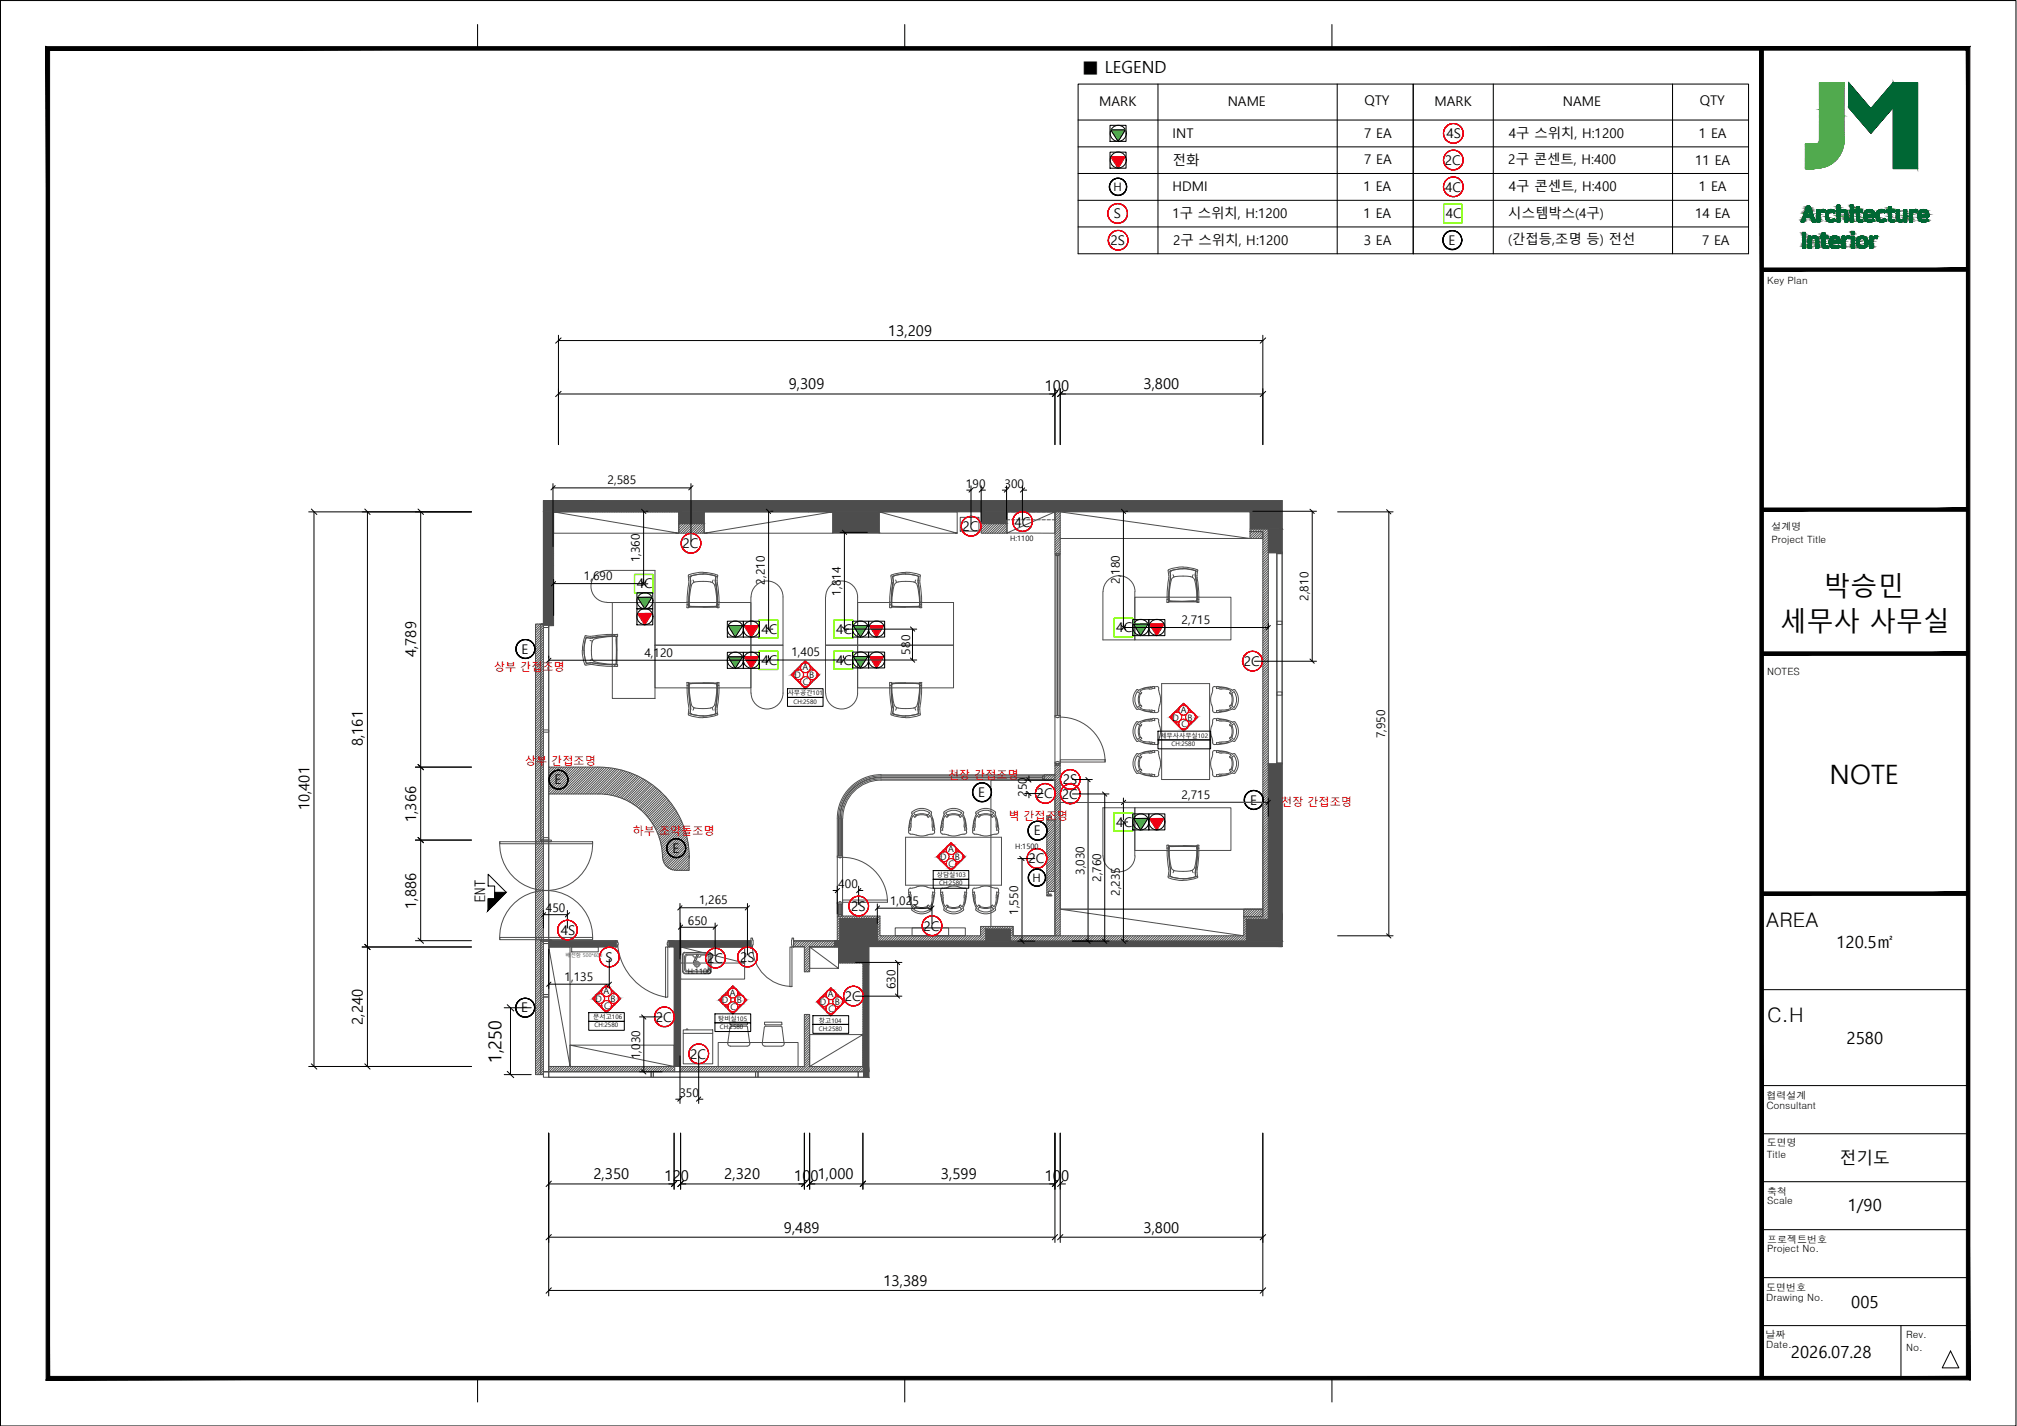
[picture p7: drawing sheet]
<svg xmlns="http://www.w3.org/2000/svg" width="420mm" height="297mm" viewBox="0 0 420 297" stroke-linecap="round" stroke-linejoin="round" font-family="sans-serif">
<defs><g id="words">
<g font-size="5.6">
<text x="379.9" y="124.1">박승민</text>
<text x="370.8" y="131.5">세무사 사무실</text>
<text x="381.1" y="163.2">NOTE</text>
</g>
<g font-size="4.2">
<text x="367.9" y="193.1">AREA</text>
<text x="368.1" y="213">C.H</text>
</g>
<text font-size="3.7" x="104.5" y="221.5" transform="rotate(-90 104.5 221.5)">1,250</text>
<g font-size="3.5">
<text x="225.4" y="15.1">■ LEGEND</text>
<text x="382.5" y="197.4">120.5㎡</text>
<text x="384.6" y="217.4">2580</text>
<text x="383.2" y="242.4">전기도</text>
<text x="384.9" y="252.2">1/90</text>
<text x="385.6" y="272.4">005</text>
<text x="373" y="282.9">2026.07.28</text>
</g>
<g font-size="3.1">
<text x="185" y="70">13,209</text>
<text x="164.3" y="81.1">9,309</text>
<text x="217.6" y="81.5">100</text>
<text x="238.2" y="81.1">3,800</text>
<text x="86.7" y="136.9" transform="rotate(-90 86.7 136.9)">4,789</text>
<text x="75.6" y="155.4" transform="rotate(-90 75.6 155.4)">8,161</text>
<text x="64.5" y="168.8" transform="rotate(-90 64.5 168.8)">10,401</text>
<text x="86.7" y="171.2" transform="rotate(-90 86.7 171.2)">1,366</text>
<text x="86.7" y="189.3" transform="rotate(-90 86.7 189.3)">1,886</text>
<text x="75.6" y="213.5" transform="rotate(-90 75.6 213.5)">2,240</text>
<text x="123.6" y="245.6">2,350</text>
<text x="150.9" y="245.6">2,320</text>
<text x="196" y="245.6">3,599</text>
<text x="138.4" y="246">120</text>
<text x="165.4" y="246">1001,000</text>
<text x="217.6" y="246">100</text>
<text x="163.3" y="256.7">9,489</text>
<text x="238.2" y="256.7">3,800</text>
<text x="184" y="267.9">13,389</text>
</g>
<text font-size="3" x="101" y="187.9" transform="rotate(-90 101 187.9)">ENT</text>
<g font-size="2.8">
<text x="229" y="22">MARK</text>
<text x="255.7" y="22">NAME</text>
<text x="284.2" y="21.9">QTY</text>
<text x="298.8" y="22">MARK</text>
<text x="325.5" y="22">NAME</text>
<text x="354.1" y="21.9">QTY</text>
<text x="244.3" y="28.7">INT</text>
<text x="284.1" y="28.7">7 EA</text>
<text x="301.3" y="28.8">4S</text>
<text x="314.3" y="28.7">4구 스위치, H:1200</text>
<text x="353.9" y="28.7">1 EA</text>
<text x="244.3" y="34.3">전화</text>
<text x="284.1" y="34.2">7 EA</text>
<text x="300.9" y="34.4">2C</text>
<text x="314.2" y="34.2">2구 콘센트, H:400</text>
<text x="353.1" y="34.3">11 EA</text>
<text x="244.3" y="39.8">HDMI</text>
<text x="284.1" y="39.8">1 EA</text>
<text x="301" y="39.9">4C</text>
<text x="314.3" y="39.8">4구 콘센트, H:400</text>
<text x="353.9" y="39.8">1 EA</text>
<text x="232" y="45.5">S</text>
<text x="244.2" y="45.4">1구 스위치, H:1200</text>
<text x="284.1" y="45.4">1 EA</text>
<text x="301.2" y="45.5">4C</text>
<text x="314.2" y="45.3">시스템박스(4구)</text>
<text x="353.1" y="45.4">14 EA</text>
<text x="231.4" y="51">2S</text>
<text x="244.4" y="51">2구 스위치, H:1200</text>
<text x="284.1" y="51">3 EA</text>
<text x="301.8" y="51">E</text>
<text x="314.2" y="50.9">(간접등,조명 등) 전선</text>
<text x="354.5" y="51">7 EA</text>
<text x="200.5" y="110.6">2C</text>
<text x="211.3" y="109.7">4C</text>
<text x="142.2" y="114.2">2C</text>
<text x="132.6" y="122.6">4C</text>
<text x="232.5" y="131.7">4C</text>
<text x="108.6" y="136.2">E</text>
<text x="158.6" y="132.1">4C</text>
<text x="174.2" y="132.1">4C</text>
<text x="158.6" y="138.5">4C</text>
<text x="174.2" y="138.5">4C</text>
<text x="259.1" y="138.7">2C</text>
<text x="115.5" y="163.4">E</text>
<text x="203.8" y="166">E</text>
<text x="215.9" y="166.3">2C</text>
<text x="221.2" y="166.4">2C</text>
<text x="221.4" y="163.4">2S</text>
<text x="260.4" y="167.6">E</text>
<text x="232.5" y="172.2">4C</text>
<text x="140.1" y="177.7">E</text>
<text x="214.2" y="179.8">2C</text>
<text x="215.3" y="174">E</text>
<text x="177.3" y="189.7">2S</text>
<text x="116.8" y="194.8">4S</text>
<text x="192.4" y="193.9">2C</text>
<text x="126.1" y="200.3">S</text>
<text x="147.3" y="200.6">2C</text>
<text x="154.2" y="200.3">2S</text>
<text x="176" y="208.5">2C</text>
<text x="108.6" y="210.9">E</text>
<text x="136.6" y="212.8">2C</text>
<text x="143.8" y="220.5">2C</text>
</g>
<g font-size="2.5">
<text x="126.6" y="100.8">2,585</text>
<text x="201.2" y="101.6">190</text>
<text x="209.3" y="101.6">300</text>
<text x="133.3" y="117.1" transform="rotate(-90 133.3 117.1)">1,360</text>
<text x="121.6" y="120.8">1,690</text>
<text x="159.3" y="121.8" transform="rotate(-90 159.3 121.8)">2,210</text>
<text x="175.1" y="124.1" transform="rotate(-90 175.1 124.1)">1,814</text>
<text x="233.3" y="121.6" transform="rotate(-90 233.3 121.6)">2,180</text>
<text x="272.5" y="125.1" transform="rotate(-90 272.5 125.1)">2,810</text>
<text x="246.1" y="129.9">2,715</text>
<text x="134.2" y="136.8">4,120</text>
<text x="164.8" y="136.7">1,405</text>
<text x="189.6" y="136.3" transform="rotate(-90 189.6 136.3)">580</text>
<text x="288.5" y="153.8" transform="rotate(-90 288.5 153.8)">7,950</text>
<text x="213.9" y="165.9" transform="rotate(-90 213.9 165.9)">250</text>
<text x="246.1" y="166.4">2,715</text>
<text x="174.6" y="185">400</text>
<text x="225.9" y="182.2" transform="rotate(-90 225.9 182.2)">3,030</text>
<text x="229.4" y="183.7" transform="rotate(-90 229.4 183.7)">2,760</text>
<text x="113.7" y="190.1">450</text>
<text x="145.6" y="188.3">1,265</text>
<text x="185.4" y="188.4">1,025</text>
<text x="212.1" y="190.5" transform="rotate(-90 212.1 190.5)">1,550</text>
<text x="233.3" y="186.6" transform="rotate(-90 233.3 186.6)">2,235</text>
<text x="143.3" y="192.7">650</text>
<text x="117.6" y="204.2">1,135</text>
<text x="186.5" y="206.1" transform="rotate(-90 186.5 206.1)">630</text>
<text x="133.3" y="220.6" transform="rotate(-90 133.3 220.6)">1,030</text>
<text x="141.5" y="228.5">350</text>
</g>
<g font-size="2.4">
<text x="231.9" y="39.8">H</text>
<text x="215.1" y="183.7">H</text>
</g>
<g font-size="2.3" fill="#d00">
<text x="102.9" y="139.9">상부 간접조명</text>
<text x="109.4" y="159.4">상부 간접조명</text>
<text x="197.5" y="162.3">천장 간접조명</text>
<text x="266.9" y="167.8">천장 간접조명</text>
<text x="131.8" y="173.8">하부 조약돌조명</text>
<text x="210.1" y="170.7">벽 간접조명</text>
</g>
<g font-size="2.1">
<text x="368.1" y="59.2">Key Plan</text>
<text x="369" y="113">Project Title</text>
<text x="369" y="110.3">설계명</text>
<text x="368.1" y="140.7">NOTES</text>
<text x="368" y="228.8">협력설계</text>
<text x="368" y="230.9">Consultant</text>
<text x="368" y="238.7">도면명</text>
<text x="368" y="241.2">Title</text>
<text x="368.1" y="250.9">Scale</text>
<text x="368.1" y="248.9">축척</text>
<text x="368.1" y="260.9">Project No.</text>
<text x="368.1" y="258.9">프로젝트번호</text>
<text x="367.9" y="268.8">도면번호</text>
<text x="367.9" y="270.9">Drawing No.</text>
<text x="367.8" y="278.7">날짜</text>
<text x="367.9" y="280.7">Date.</text>
<text x="397.1" y="281.4">No.</text>
<text x="397.1" y="278.8">Rev.</text>
</g>
<g font-size="1.9">
<text x="165.5" y="141.3">D</text>
<text x="167.2" y="139.6">A</text>
<text x="167.3" y="142.6">C</text>
<text x="168.6" y="141.3">B</text>
<text x="246" y="148.4">A</text>
<text x="244.3" y="150.1">D</text>
<text x="246.1" y="151.5">C</text>
<text x="247.4" y="150.1">B</text>
<text x="195.8" y="179.1">D</text>
<text x="197.5" y="177.5">A</text>
<text x="198.9" y="179.1">B</text>
<text x="197.6" y="180.5">C</text>
<text x="124" y="208.7">D</text>
<text x="125.7" y="207.1">A</text>
<text x="127.2" y="208.7">B</text>
<text x="150.4" y="209">D</text>
<text x="152.1" y="207.4">A</text>
<text x="153.5" y="209">B</text>
<text x="170.8" y="209.4">D</text>
<text x="172.5" y="207.7">A</text>
<text x="173.9" y="209.4">B</text>
<text x="125.9" y="210.1">C</text>
<text x="152.2" y="210.3">C</text>
<text x="172.6" y="210.7">C</text>
</g>
<g font-size="1.5">
<text x="210.4" y="112.6">H:1100</text>
<text x="211.5" y="176.9">H:1500</text>
<text x="143.3" y="202.8">H:1100</text>
</g>
<g font-size="1.3">
<text x="164.1" y="144.9">사무공간101</text>
<text x="165.3" y="146.5">CH:2580</text>
<text x="241.7" y="153.7">세무사사무실102</text>
<text x="244.1" y="155.4">CH:2580</text>
<text x="195.2" y="182.7">상담실103</text>
<text x="195.6" y="184.4">CH:2580</text>
<text x="123.6" y="212.3">문서고106</text>
<text x="123.9" y="214">CH:2580</text>
<text x="149.6" y="212.6">탕비실105</text>
<text x="149.9" y="214.3">CH:2580</text>
<text x="170.6" y="214.7">CH:2580</text>
<text x="170.6" y="213">창고104</text>
</g>
<text font-size="1.1" fill="#4d4d4d" x="117.8" y="199.2">배전함 500*600</text>
</g></defs>
<g fill="none" stroke="#000" stroke-width=".21">
<path d="M0 .1v296.9h419.9v-296.9h-419.9v296.9M99.5 5.1v5M188.5 5.1v5M277.5 5.1v5M379 17.2h5.1v11.5a6 6 0 0 1-6.5 6.4h-1.5v-5.1h1.4a1.21 1.21 0 0 0 1.5-.7zM385.1 17.2v5.1l4.6 5.5 4.7-5.5-4.7 5.5-4.6-5.5v-5.1l4.6 5.5 4.7-5.5v5.1v-5.1l-4.7 5.5zM394.4 17.2h5.1v17.9h-5.1zM375.5 48.4h.6v3.3a.38 .38 0 0 1-.5 0 .38 .38 0 0 1-.1-.5zM376.4 42.9h.2a.52 .52 0 0 1 .6 .6l1 2.7a.61 .61 0 0 1-.7 0 .61 .61 0 0 1-.2-.7l-.1-.2h-1.1l-.3 .9h-.6zM376.7 43.6l.4 1.2h-.8zM376.7 49.2h.5v.3a.95 .95 0 0 1 1.2-.2 .95 .95 0 0 1 .4 1.1v1.3h-.5v-1.3a.58 .58 0 0 0-.6-.8 .58 .58 0 0 0-.5 .9v1.1a.34 .34 0 0 1-.5 .1 .34 .34 0 0 1 0-.5zM378.5 43.7h.6v.4a.88 .88 0 0 1 1.1-.4l-.2 .5a.69 .69 0 0 0-.8 .2 .69 .69 0 0 0-.1 .8v.8a.31 .31 0 0 1-.4 .3 .31 .31 0 0 1-.2-.4z"/>
<path d="M379.6 48.5h.6v.7h.6v.5h-.6v1.5l.1 .1a.32 .32 0 0 1 .4 0 .32 .32 0 0 1 0 .4 .32 .32 0 0 1-.4 .1 .87 .87 0 0 1-.7-1.3v-.8h-.4v-.2a.23 .23 0 0 1 0-.3 .23 .23 0 0 1 .3 0zM380.6 43.9a1.18 1.18 0 0 1 1.7 .1l-.2 .3a.8 .8 0 0 0-1.2 .4 .8 .8 0 0 0 .7 1l.5-.2 .3 .5a1.29 1.29 0 0 1-1.6 .1 1.29 1.29 0 0 1-.5-1.5zM381.3 49.6a1.14 1.14 0 0 1 1.4-.4 1.14 1.14 0 0 1 .5 1.5h-1.5a.57 .57 0 0 0 .3 .6 .57 .57 0 0 0 .6 0l.4-.2 .2 .4a1.29 1.29 0 0 1-1.5 .2 1.29 1.29 0 0 1-.7-1.3zM381.8 49.7a.54 .54 0 0 1 .6 0 .54 .54 0 0 1 .3 .5h-1.1zM382.7 42.7h.5v1.3a.97 .97 0 0 1 1.3-.3 .97 .97 0 0 1 .4 1.2v1.3h-.6v-1.2a.58 .58 0 0 0-.5-.9 .58 .58 0 0 0-.5 .9v.7a.36 .36 0 0 1-.1 .5 .36 .36 0 0 1-.5-.2zM383.8 49.2h.5v.4a.71 .71 0 0 1 1.1-.3l-.1 .1a.47 .47 0 0 1-.7 .3l-.3 .5v1.2a.23 .23 0 0 1 0 .3 .23 .23 0 0 1-.3 0 .2 .2 0 0 1-.3-.1 .2 .2 0 0 1 .1-.2zM385.4 43.7h.6v2.4a.33 .33 0 0 1-.4 .2 .33 .33 0 0 1-.2-.5zM385.4 42.7h.1a.38 .38 0 0 1 .6 .1 .38 .38 0 0 1-.1 .5 .38 .38 0 0 1-.6-.1zM385.7 49.2h.5v2.1a.31 .31 0 0 1-.2 .4 .31 .31 0 0 1-.3-.2zM385.7 48.2a.38 .38 0 0 1 .6 .1 .38 .38 0 0 1-.1 .5 .38 .38 0 0 1-.5-.1zM386.8 43h.5v.7h.4a.29 .29 0 0 1 .3 .4 .29 .29 0 0 1-.5 .1h-.2v.9a.47 .47 0 0 0 .1 .6 .47 .47 0 0 0 .6 0l.1 .5a.86 .86 0 0 1-1 0 .86 .86 0 0 1-.3-1v-1h-.4v-.5h.4zM387 49.5a1.31 1.31 0 0 1 1.9 .3 1.31 1.31 0 0 1-.5 1.9 1.34 1.34 0 0 1-1.6-.5 1.34 1.34 0 0 1 .2-1.7z"/>
<path d="M387.4 49.8a.72 .72 0 0 1 .9 0 .72 .72 0 0 1 .2 .9 .66 .66 0 0 1-.9 .5 .66 .66 0 0 1-.3-.9zM388.6 43.9a1.13 1.13 0 0 1 1.4-.1 1.13 1.13 0 0 1 .4 1.4h-.9a.39 .39 0 0 0-.7 .2 .93 .93 0 0 0 1.4 .2l.2 .4a1.28 1.28 0 0 1-1.5 .2 1.28 1.28 0 0 1-.6-1.4zM388.9 44.3a.54 .54 0 0 1 .7-.2 .54 .54 0 0 1 .3 .6h-1.1zM389.5 49.2h.6v.4l.6-.5a.31 .31 0 0 1 .4 .3 .31 .31 0 0 1-.4 .3 .7 .7 0 0 0-.6 1v1h-.4a.2 .2 0 0 1-.2-.1 .2 .2 0 0 1 0-.2zM391.1 43.9a1.22 1.22 0 0 1 1.8 .1 .32 .32 0 0 1-.3 .3 .32 .32 0 0 1-.3-.1 .68 .68 0 0 0-.8 .2 .68 .68 0 0 0-.1 .8 .73 .73 0 0 0 .5 .5 .73 .73 0 0 0 .8-.2l.2 .5a1.32 1.32 0 0 1-1.7 0 1.32 1.32 0 0 1-.3-1.6zM393.4 43h.6v.7h.6v.5h-.6v1.4l.2 .1a.32 .32 0 0 1 .4 .1 .32 .32 0 0 1 0 .4 .32 .32 0 0 1-.4 .1 .87 .87 0 0 1-.8-1.3v-.8h-.4v-.5h.4zM395 43.7h.6v.5a1.84 1.84 0 0 0 .3 1.5 .73 .73 0 0 0 .7-.2 .73 .73 0 0 0 0-.8v-1h.6v2.5h-.6v-.3a.96 .96 0 0 1-1.2 .2 .96 .96 0 0 1-.4-1.2zM397.8 43.7h.5v.4a.71 .71 0 0 1 1.1-.3l-.2 .4a.69 .69 0 0 0-.8 .2 .69 .69 0 0 0 0 .8v.6a.32 .32 0 0 1-.2 .4 .32 .32 0 0 1-.4-.2zM399.9 43.8a1.14 1.14 0 0 1 1.4 0 1.14 1.14 0 0 1 .4 1.4h-1.4a.29 .29 0 0 0-.2 .3 .29 .29 0 0 0 .3 .2l.4 .1 .7-.2 .2 .4a1.36 1.36 0 0 1-1.9-.1 1.36 1.36 0 0 1 0-1.8zM400.2 44.3a.54 .54 0 0 1 .6-.2 .54 .54 0 0 1 .4 .6h-1.1zM164.8 140.6l3-2.9 2.8 2.9-2.8 2.9zM243.7 149.4l2.8-2.9 3 2.9-3 2.9z"/>
<path d="M195.2 178.5l2.9-3 2.9 3-2.9 2.8zM101.7 182.1l3.8 3.8-3.8 3.7v-2.4h1.3v-2.6h-1.3zM126.3 205.1l2.9 2.9-2.9 2.9-2.9-2.9zM152.7 205.4l2.8 2.9-2.8 2.9-2.9-2.9zM173.1 205.8l2.8 2.8-2.8 3-2.9-3zM99.5 287v5M188.5 287v5M277.5 287v5"/>
</g>
<g fill="#000" stroke="#000" stroke-width=".21">
<path d="M103 185.9h2.5l-2.5 2.4z"/>
<path d="M101.7 187.2v2.4l1.3-2.4zM103 187.2v1.1l-1.3 1.3z"/>
<path d="M10.3 286.7l-.7 .7 400-.7zM9.6 287.4l400-.7 .7 .7zM409.6 10.4v276.3l.7 .7zM410.3 9.7v277.7l-.7-277zM10.3 10.4h399.3l.7-.7zM9.6 9.7h400.7l-400 .7zM9.6 9.7l.7 277v-276.3zM9.6 9.7l.7 277-.7 .7z"/>
<path d="M366.6 10.1v276.9h.7zM366.6 10.1h.7v276.9z"/>
</g>
<!-- layer: 01.TEXT -->
<g fill="#000" stroke="#000" stroke-width=".21">
<path d="M367 55.8v.7l43-.7zM367 56.5l43-.7v.7z"/>
<path d="M367 105.8v.7l43-.7zM367 106.5l43-.7v.7z"/>
<path d="M367 135.8v.7l43-.7zM367 136.5l43-.7v.7z"/>
<path d="M367 185.8v.7l43-.7zM367 186.5l43-.7v.7z"/>
</g>
<path d="M367 206.1h43M367 236.2h43M367 226.1h43M367 256.1h43M367 246.2h43M367 266.1h43M367 276.1h43M396 276.1v10.9M406.3 281.4l1.8 3.5h-3.5z" fill="none" stroke="#000" stroke-width=".21"/>
<g fill="#006734" stroke="#006734" stroke-width=".21">
<path d="M385.1 17.2l4.3 5.1h-4.3z"/>
<path d="M394.4 17.2v5.1h-4.4z"/>
<path d="M385.3 22.7h8.8l-4.4 5.1z"/>
<path d="M379.1 44.1h.9z"/>
<path d="M379.8 44.2h.2z"/>
<path d="M381.2 43.6h.4z"/>
<path d="M382 44.3h.1z"/>
<path d="M382 45.6h.1z"/>
<path d="M381.6 45.7h.6z"/>
<path d="M380.6 46h1.8z"/>
<path d="M381.3 46.3h.2z"/>
<path d="M381.3 46.3h.3z"/>
<path d="M383.8 43.7h.4z"/>
<path d="M383.4 43.8h1.2z"/>
<path d="M387.8 45.7h.2z"/>
<path d="M387.4 46.3h.3z"/>
<path d="M389.1 43.7h.6z"/>
<path d="M389.8 44.3h.6z"/>
<path d="M390.1 45.7h.2z"/>
<path d="M389.3 46.3h.3z"/>
<path d="M391.8 43.6h.4z"/>
<path d="M392.5 44.3h.1z"/>
<path d="M392.1 45.7h.7z"/>
<path d="M391.8 46.3h.2z"/>
<path d="M391.8 46.3h.3z"/>
<path d="M394.4 45.7h.2z"/>
<path d="M393.7 46.2h1z"/>
<path d="M394 46.3h.3z"/>
<path d="M395.6 46.2h.6z"/>
<path d="M399.1 44.2h.1z"/>
<path d="M400.3 43.7h.7z"/>
<path d="M400 43.8h1.4z"/>
<path d="M401.3 45.7h.2z"/>
<path d="M400.6 46.3h.3z"/>
<path d="M377.8 49.2h.4z"/>
<path d="M380.6 51.3h.1z"/>
<path d="M380.1 51.8h.4z"/>
<path d="M380.2 51.8h.3z"/>
<path d="M381.9 49.2h.6z"/>
<path d="M381.3 49.6h1.8z"/>
<path d="M382.3 49.6h.9z"/>
<path d="M381.1 50.2h.5z"/>
<path d="M381.3 51.5h1.9z"/>
<path d="M382.1 51.8h.2z"/>
<path d="M382.1 51.8h.3z"/>
<path d="M385 49.7h.2z"/>
<path d="M385.1 49.7h.1z"/>
<path d="M387.6 49.2h.6z"/>
<path d="M387.3 51.7h1.1z"/>
<path d="M390.7 49.7h.3z"/>
<path d="M390.8 49.7h.2z"/>
<path d="M394.4 17.2l5.1 17.9v-17.9zM394.4 17.2l5.1 17.9h-5.1z"/>
<path d="M390 22.3l4.1 .4 .3-.4zM390 22.3l4.1 .4h-4.4z"/>
<path d="M385.1 22.3l4.6 .4-.3-.4zM385.1 22.3l4.6 .4h-4.4z"/>
<path d="M376.4 42.9h.5zM376.4 42.9h.5z"/>
<path d="M376.4 42.9l.6 .1zM376.4 42.9l.6 .1z"/>
<path d="M376.4 43h.6zM376.4 43h.6z"/>
<path d="M376.4 43l.7 .2-.1-.2zM376.4 43l.7 .2h-.8z"/>
<path d="M376.3 43.2l.8 .2v-.2zM376.3 43.2l.8 .2h-.9z"/>
<path d="M376.2 43.4l1 .2-.1-.2zM376.2 43.4l1 .2h-1.1z"/>
<path d="M376.1 43.6h.6zM376.1 43.6h.6z"/>
<path d="M376.7 43.6l.5 .1zM376.7 43.6l.5 .1z"/>
<path d="M376.1 43.6l.6 .1zM376.1 43.6l.6 .1z"/>
<path d="M376.7 43.7h.5zM376.7 43.7h.5z"/>
<path d="M376.1 43.7h.6zM376.1 43.7h.6z"/>
<path d="M376.1 43.7h.6zM376.1 43.7h.5z"/>
<path d="M376.7 43.7l.6 .1-.1-.1zM376.7 43.7l.6 .1h-.6z"/>
<path d="M376.7 43.8l.6 .1v-.1zM376.7 43.8l.6 .1h-.5z"/>
<path d="M376.8 43.9l.6 .1zM376.8 43.9l.6 .1z"/>
<path d="M376.1 43.7l.5 .3v-.3zM376.1 43.7l.5 .3h-.6zM376 44h.6zM376 44h.6z"/>
<path d="M376.8 44l.6 .1zM376.8 44l.6 .1z"/>
<path d="M376 44l.5 .1 .1-.1zM376 44l.5 .1h-.5zM376 44.1h.5zM376 44.1h.5z"/>
<path d="M376.8 44.1h.6zM376.8 44.1h.6z"/>
<path d="M376 44.1l.5 .1zM376 44.1l.5 .1z"/>
<path d="M376.9 44.1l.5 .1zM376.9 44.1l.5 .1z"/>
<path d="M376 44.2l.5 .1v-.1zM376 44.2l.5 .1h-.6z"/>
<path d="M376.9 44.2l.6 .1-.1-.1zM376.9 44.2l.6 .1h-.6z"/>
<path d="M375.9 44.3l.5 .1 .1-.1zM375.9 44.3l.5 .1h-.5z"/>
<path d="M376.9 44.3l.7 .3-.1-.3zM376.9 44.3l.7 .3h-.6z"/>
<path d="M375.9 44.4l.5 .2v-.2zM375.9 44.4l.5 .2h-.6z"/>
<path d="M377 44.6h.6zM377 44.6h.6z"/>
<path d="M375.8 44.6l.5 .1 .1-.1zM375.8 44.6l.5 .1h-.5z"/>
<path d="M377 44.6l.6 .1v-.1zM377 44.6l.6 .1h-.6z"/>
<path d="M375.8 44.7h.5zM375.8 44.7l.5 .1z"/>
<path d="M377 44.7l.7 .1zM377 44.7l.7 .1z"/>
<path d="M377.1 44.8h.6zM377.1 44.8h.6z"/>
<path d="M375.7 44.8h.6zM375.7 44.8h.6z"/>
<path d="M375.7 44.8l2.1 .4-.1-.4zM375.7 44.8l2.1 .4h-2.2z"/>
<path d="M375.6 45.2l2.3 .1-.1-.1zM375.6 45.2l2.3 .1h-2.4z"/>
<path d="M377.2 45.3h.7zM377.2 45.3h.7z"/>
<path d="M375.5 45.3h.6zM375.5 45.3h.6z"/>
<path d="M377.2 45.3l.7 .1zM377.2 45.3l.7 .1z"/>
<path d="M375.5 45.3h.6zM375.5 45.4h.6z"/>
<path d="M377.2 45.4l.7 .1zM377.2 45.4l.7 .1z"/>
<path d="M375.5 45.4l.6 .1zM375.5 45.4l.6 .1z"/>
<path d="M377.3 45.5h.6zM377.3 45.5h.6z"/>
<path d="M375.5 45.5h.6zM375.5 45.5h.6z"/>
<path d="M377.3 45.5l.7 .1-.1-.1zM377.3 45.5l.7 .1h-.7z"/>
<path d="M375.5 45.5l.5 .1 .1-.1zM375.5 45.5l.5 .1h-.6z"/>
<path d="M377.3 45.6l.7 .1zM377.3 45.6l.7 .1z"/>
<path d="M375.4 45.6h.6zM375.4 45.6l.6 .1z"/>
<path d="M377.4 45.7h.6zM377.4 45.7h.6z"/>
<path d="M375.4 45.7h.6zM375.4 45.7h.6z"/>
<path d="M377.4 45.7l.7 .2-.1-.2zM377.4 45.7l.7 .2h-.7z"/>
<path d="M375.4 45.7l.5 .2 .1-.2zM375.4 45.7l.5 .2h-.6z"/>
<path d="M377.4 45.9h.7zM377.4 45.9h.7z"/>
<path d="M375.3 45.9h.6zM375.3 45.9h.6z"/>
<path d="M377.4 45.9l.7 .2v-.2zM377.4 45.9l.7 .2h-.6z"/>
<path d="M375.3 45.9l.5 .2 .1-.2zM375.3 45.9l.5 .2h-.6z"/>
<path d="M377.5 46.1h.6zM377.5 46.1h.6z"/>
<path d="M375.2 46.1h.6zM375.2 46.1h.6z"/>
<path d="M377.5 46.1l.7 .1zM377.5 46.1l.7 .1z"/>
<path d="M375.2 46.1h.6zM375.2 46.1l.6 .1z"/>
<path d="M377.5 46.2h.7zM377.5 46.2h.7z"/>
<path d="M375.2 46.2h.6zM375.2 46.2h.6z"/>
<path d="M377.5 46.2h.7zM377.5 46.2h.7z"/>
<path d="M375.2 46.2h.6zM375.2 46.2h.6z"/>
<path d="M377.6 46.2h.6zM377.6 46.2h.6z"/>
<path d="M375.2 46.2h.6zM375.2 46.2h.6z"/>
<path d="M377.6 46.2h.6zM377.6 46.2h.6z"/>
<path d="M375.2 46.2h.6zM375.2 46.2h.6z"/>
<path d="M379.7 43.6h.2zM379.7 43.6h.2z"/>
<path d="M379.7 43.6h.2zM379.7 43.6h.2z"/>
<path d="M379.7 43.6h.2zM379.6 43.6h.3z"/>
<path d="M379.6 43.6l.4 .1zM379.6 43.7h.4z"/>
<path d="M379.6 43.7h.5zM379.5 43.7h.6z"/>
<path d="M379.5 43.7h.7zM379.5 43.7h.7zM379.4 43.7h.8zM379.4 43.7h.8z"/>
<path d="M378.5 43.7h.6zM378.5 43.7h.6zM378.5 43.7h.6zM378.5 43.7h.6z"/>
<path d="M378.5 43.7l.6 .1zM378.5 43.7l.6 .1z"/>
<path d="M379.4 43.7h.8zM379.3 43.8h.8z"/>
<path d="M378.5 43.8h.6zM378.5 43.8h.6z"/>
<path d="M378.5 43.8h.6zM378.5 43.8h.6z"/>
<path d="M379.3 43.8h.8zM379.3 43.8h.8z"/>
<path d="M379.3 43.8h.8zM379.3 43.8h.8z"/>
<path d="M378.5 43.8l.6 .1zM378.5 43.8l.6 .1z"/>
<path d="M379.3 43.8h.8zM379.3 43.8l.8 .1h-.9z"/>
<path d="M378.5 43.9h.6zM378.5 43.9h.6z"/>
<path d="M379.2 43.9h.9zM379.2 43.9l.8 .1z"/>
<path d="M378.5 43.9l.6 .1zM378.5 43.9l.6 .1z"/>
<path d="M379.1 44h.9zM379.1 44h.9z"/>
<path d="M378.5 44l.6 .1zM378.5 44l.6 .1zM378.5 44.1h.6zM378.5 44.1h.6z"/>
<path d="M379.1 44l.9 .1zM379.1 44l.9 .1zM379.1 44.1h.9z"/>
<path d="M378.5 44.1h.6zM378.5 44.1h.6z"/>
<path d="M378.5 44.1h1.5zM378.5 44.1h1.5zM378.5 44.1h1.5zM378.5 44.1h1.5z"/>
<path d="M379.6 44.1h.4zM379.6 44.1h.4z"/>
<path d="M379.7 44.1l.3 .1zM379.7 44.1l.3 .1z"/>
<path d="M378.5 44.1h1.1zM378.5 44.1l1 .1z"/>
<path d="M378.5 44.2h1zM378.5 44.2h.9z"/>
<path d="M378.5 44.2h.8zM378.5 44.2h.9z"/>
<path d="M378.5 44.2h.8zM378.5 44.2l.8 .1z"/>
<path d="M378.5 44.3h.8zM378.5 44.3l.7 .1z"/>
<path d="M378.5 44.4h.7zM378.5 44.4h.6z"/>
<path d="M378.5 44.4l.6 .1zM378.5 44.4l.6 .1z"/>
<path d="M378.5 44.5h.6zM378.5 44.5l.6 .1z"/>
<path d="M378.5 44.6l.6 .1v-.1zM378.5 44.6l.6 .1h-.6z"/>
<path d="M378.5 44.7h.6zM378.5 44.7h.6zM378.5 44.7h.6zM378.5 44.7h.6z"/>
<path d="M378.5 44.7l.6 .1zM378.5 44.7l.6 .1z"/>
<path d="M378.5 44.8l.6 .1zM378.5 44.8l.6 .1z"/>
<path d="M378.5 44.9h.6zM378.5 44.9h.6zM378.5 44.9h.6zM378.5 44.9h.6z"/>
<path d="M378.5 44.9l.6 .3v-.3zM378.5 44.9l.6 .3h-.6z"/>
<path d="M378.5 45.2l.6 .3v-.3zM378.5 45.2l.6 .3h-.6z"/>
<path d="M378.5 45.5l.6 .2v-.2zM378.5 45.5l.6 .2h-.6z"/>
<path d="M378.5 45.7l.6 .1v-.1zM378.5 45.7l.6 .1h-.6z"/>
<path d="M378.5 45.8l.6 .1zM378.5 45.8l.6 .1z"/>
<path d="M378.5 45.9l.6 .1v-.1zM378.5 45.9l.6 .1h-.6zM378.5 46h.6zM378.5 46h.6z"/>
<path d="M378.5 46l.6 .1zM378.5 46l.6 .1zM378.5 46.1h.6zM378.5 46.1h.6z"/>
<path d="M378.5 46.1l.6 .1zM378.5 46.1l.6 .1z"/>
<path d="M378.5 46.2h.6zM378.5 46.2h.6zM378.5 46.2h.6zM378.5 46.2h.6zM378.5 46.2h.6zM378.5 46.2h.6z"/>
<path d="M381.2 43.6l.5 .1zM381.2 43.6l.5 .1z"/>
<path d="M381.2 43.7h.6zM381 43.7h.8z"/>
<path d="M381 43.7h.9zM381 43.7h.9z"/>
<path d="M381 43.7l1 .1zM380.8 43.8h1.2z"/>
<path d="M380.8 43.8h1.3zM380.8 43.8h1.3z"/>
<path d="M380.8 43.8h1.4zM380.8 43.8h1.4h-1.5z"/>
<path d="M380.7 43.8h1.5zM380.7 43.8h1.5z"/>
<path d="M380.7 43.8l1.6 .1zM380.7 43.8l1.6 .1z"/>
<path d="M380.6 43.9h1.7zM380.6 43.9h1.7zM380.6 43.9h1.7zM380.6 43.9h1.7z"/>
<path d="M380.6 43.9l1.7 .1zM380.6 43.9l1.7 .1z"/>
<path d="M380.5 44h1.8zM380.5 44h1.8z"/>
<path d="M380.5 44h1.8zM380.5 44l1.7 .1z"/>
<path d="M380.4 44.1h1.8zM380.4 44.1h1.8zM380.4 44.1h1.8zM380.4 44.1h1.8z"/>
<path d="M381.4 44.1h.8zM381.4 44.1h.8z"/>
<path d="M380.4 44.1h.9zM380.4 44.1h1z"/>
<path d="M381.5 44.1h.7zM381.5 44.1h.7z"/>
<path d="M381.6 44.1l.6 .1zM381.6 44.1l.6 .1z"/>
<path d="M380.4 44.1h.9zM380.4 44.1l.8 .1z"/>
<path d="M381.7 44.2h.5zM381.7 44.2h.4z"/>
<path d="M380.4 44.2h.8zM380.4 44.2h.7z"/>
<path d="M381.8 44.2h.3zM381.8 44.2l.3 .1z"/>
<path d="M380.4 44.2h.7zM380.4 44.2l.6 .1z"/>
<path d="M381.9 44.3h.2zM381.9 44.3h.2z"/>
<path d="M380.4 44.3l.5 .1 .1-.1zM380.4 44.3l.5 .1h-.6z"/>
<path d="M380.3 44.4h.6zM380.3 44.4h.6z"/>
<path d="M380.3 44.4h.6zM380.3 44.4l.6 .1z"/>
<path d="M380.3 44.5l.6 .1zM380.3 44.5l.6 .1z"/>
<path d="M380.3 44.6h.6zM380.3 44.6h.6z"/>
<path d="M380.3 44.6h.6zM380.3 44.6l.5 .1z"/>
<path d="M380.3 44.7l.5 .1zM380.3 44.7l.5 .1zM380.3 44.8h.5zM380.3 44.8h.5zM380.3 44.8h.5zM380.3 44.8h.5zM380.3 44.8h.5zM380.3 44.8h.5z"/>
<path d="M380.3 44.8h.5zM380.3 44.8h.5zM380.3 44.8h.5zM380.3 44.8h.5z"/>
<path d="M380.3 44.8l.5 .1zM380.3 44.8l.5 .1z"/>
<path d="M380.3 44.9h.5zM380.3 44.9h.5z"/>
<path d="M380.3 44.9l.5 .1zM380.3 44.9l.5 .1z"/>
<path d="M380.3 45l.5 .1zM380.3 45l.5 .1zM380.3 45.1h.5zM380.3 45.1h.5zM380.3 45.1h.5zM380.3 45.1h.5z"/>
<path d="M380.3 45.1h.5zM380.3 45.1h.5zM380.3 45.1h.5zM380.3 45.1h.5z"/>
<path d="M380.3 45.1l.5 .1zM380.3 45.1l.5 .1zM380.3 45.2h.5zM380.3 45.2h.5z"/>
<path d="M380.3 45.2l.6 .1-.1-.1zM380.3 45.2l.6 .1h-.6z"/>
<path d="M380.3 45.3l.6 .1zM380.3 45.3l.6 .1z"/>
<path d="M380.3 45.4h.6zM380.3 45.4h.6z"/>
<path d="M380.3 45.4l.7 .1zM380.3 45.4l.7 .1z"/>
<path d="M380.3 45.5h.7zM380.3 45.5h.7z"/>
<path d="M380.3 45.5l.7 .1zM380.3 45.5l.7 .1z"/>
<path d="M382 45.6l.2 .1zM381.8 45.7h.4z"/>
<path d="M380.3 45.6l.8 .1-.1-.1zM380.3 45.6l.8 .1h-.7z"/>
<path d="M380.4 45.7h.8zM380.4 45.7h.8z"/>
<path d="M381.8 45.7h.4zM381.7 45.7h.5z"/>
<path d="M380.4 45.7h.9zM380.4 45.7h.9z"/>
<path d="M381.7 45.7h.5zM381.6 45.7h.6zM381.5 45.7h.7z"/>
<path d="M380.4 45.7h1zM380.4 45.7h1z"/>
<path d="M381.5 45.7h.7zM381.4 45.7h.8z"/>
<path d="M380.4 45.7h1zM380.4 45.7h1z"/>
<path d="M380.4 45.7l1.9 .2-.1-.2zM380.4 45.7l1.9 .2h-1.8zM380.5 45.9h1.8zM380.5 45.9h1.8z"/>
<path d="M380.5 45.9l1.9 .1zM380.5 45.9l1.9 .1z"/>
<path d="M380.6 46h1.8zM380.6 46h1.8zM380.6 46h1.8z"/>
<path d="M380.6 46h1.8zM380.6 46h1.8z"/>
<path d="M380.6 46h1.8zM380.6 46l1.6 .1z"/>
<path d="M380.7 46.1h1.5zM380.7 46.1h1.5z"/>
<path d="M380.7 46.1h1.5zM380.7 46.1h1.4z"/>
<path d="M380.8 46.1h1.3zM380.8 46.1l1.2 .1z"/>
<path d="M380.9 46.2h1.1zM380.9 46.2h.9z"/>
<path d="M381 46.2h.8zM381 46.2h.8z"/>
<path d="M381.1 46.2h.7zM381.1 46.2l.5 .1z"/>
<path d="M381.3 46.3h.3zM381.3 46.3h.3z"/>
<path d="M382.7 42.7h.5zM382.7 42.7h.5z"/>
<path d="M382.7 42.7l.5 .1zM382.7 42.7l.5 .1zM382.7 42.8h.5zM382.7 42.8h.5z"/>
<path d="M382.7 42.8h.5zM382.7 42.8h.5z"/>
<path d="M382.7 42.8l.5 .1zM382.7 42.8l.5 .1zM382.7 42.9h.5zM382.7 42.9h.5z"/>
<path d="M382.7 42.9l.5 .1zM382.7 42.9l.5 .1z"/>
<path d="M382.7 43h.5zM382.7 43h.5z"/>
<path d="M382.7 43l.5 .1zM382.7 43l.5 .1z"/>
<path d="M382.7 43.1l.5 .1v-.1zM382.7 43.1l.5 .1h-.5z"/>
<path d="M382.7 43.2l.5 .1zM382.7 43.2l.5 .1z"/>
<path d="M382.7 43.3l.5 .2v-.2zM382.7 43.3l.5 .2h-.5z"/>
<path d="M382.7 43.5h.5zM382.7 43.5h.5z"/>
<path d="M383.8 43.7h.5zM383.8 43.7h.5z"/>
<path d="M383.8 43.7h.6zM383.6 43.7h.8z"/>
<path d="M383.6 43.7h.8zM383.6 43.7h.8z"/>
<path d="M382.7 43.5l.5 .3v-.3zM382.7 43.5l.5 .3h-.5z"/>
<path d="M383.6 43.7l.9 .1zM383.5 43.8h1z"/>
<path d="M383.5 43.8h1.1zM383.4 43.8h1.2zM383.4 43.8h1.2z"/>
<path d="M382.7 43.8h.5zM382.7 43.8h.5z"/>
<path d="M382.7 43.8l.5 .1zM382.7 43.8l.5 .1zM382.7 43.9h.5zM382.7 43.9h.5z"/>
<path d="M383.4 43.8l1.3 .1zM383.4 43.8l1.3 .1h-1.4z"/>
<path d="M383.3 43.9l1.4 .1zM383.3 43.9l1.4 .1z"/>
<path d="M382.7 43.9l.5 .1zM382.7 43.9l.5 .1z"/>
<path d="M383.3 44h1.4zM383.2 44h1.5zM383.2 44h1.5zM383.2 44h1.5z"/>
<path d="M382.7 44h.5zM382.7 44h.5z"/>
<path d="M382.7 44l2.1 .1-.1-.1zM382.7 44l2.1 .1h-2.1z"/>
<path d="M383.8 44.1h1zM383.8 44.1h1z"/>
<path d="M382.7 44.1h1.1zM382.7 44.1h1.1z"/>
<path d="M382.7 44.1h1.1zM382.7 44.1h1.1z"/>
<path d="M383.8 44.1h1zM383.8 44.1h1z"/>
<path d="M382.7 44.1h1zM382.7 44.1h1.1z"/>
<path d="M383.8 44.1l1 .1zM383.8 44.1l1 .1z"/>
<path d="M382.7 44.1h1zM382.7 44.1l.9 .1z"/>
<path d="M384 44.2h.8zM384 44.2h.8z"/>
<path d="M384 44.2h.9zM384 44.2h.9z"/>
<path d="M382.7 44.2h.9zM382.7 44.2l.8 .1z"/>
<path d="M384.1 44.2l.8 .1zM384.1 44.2l.8 .1z"/>
<path d="M384.2 44.3h.7zM384.2 44.3h.7z"/>
<path d="M382.7 44.3h.8zM382.7 44.3h.7z"/>
<path d="M382.7 44.3h.7zM382.7 44.3l.7 .1z"/>
<path d="M384.2 44.3l.7 .1zM384.2 44.3l.7 .1z"/>
<path d="M384.3 44.4h.6zM384.3 44.4h.6z"/>
<path d="M382.7 44.4l.6 .1 .1-.1zM382.7 44.4l.6 .1h-.6z"/>
<path d="M384.3 44.4l.6 .1zM384.3 44.4l.6 .1z"/>
<path d="M384.3 44.5l.6 .1zM384.3 44.5l.6 .1z"/>
<path d="M384.3 44.6h.6zM384.3 44.6h.6zM384.3 44.6h.6zM384.3 44.6h.6z"/>
<path d="M382.7 44.5l.6 .2v-.2zM382.7 44.5l.6 .2h-.6z"/>
<path d="M382.7 44.7h.6zM382.7 44.7h.6z"/>
<path d="M384.3 44.6l.6 .2v-.2zM384.3 44.6l.6 .2h-.6z"/>
<path d="M382.7 44.7l.6 .1zM382.7 44.7l.6 .1z"/>
<path d="M384.3 44.8h.6zM384.3 44.8h.6z"/>
<path d="M384.3 44.8l.6 .1zM384.3 44.8l.6 .1z"/>
<path d="M382.7 44.8l.6 .1zM382.7 44.8l.6 .1z"/>
<path d="M384.3 44.9h.6zM384.3 44.9h.6z"/>
<path d="M382.7 44.9l.6 .1v-.1zM382.7 44.9l.6 .1h-.6z"/>
<path d="M384.3 44.9l.6 .1zM384.3 44.9l.6 .1z"/>
<path d="M384.3 45l.6 .1v-.1zM384.3 45l.6 .1h-.6z"/>
<path d="M382.7 45l.6 .1v-.1zM382.7 45l.6 .1h-.6z"/>
<path d="M382.7 45.1l.6 .1zM382.7 45.1l.6 .1z"/>
<path d="M384.3 45.1l.6 .2v-.2zM384.3 45.1l.6 .2h-.6z"/>
<path d="M382.7 45.2l.6 .3v-.3zM382.7 45.2l.6 .3h-.6z"/>
<path d="M384.3 45.3l.6 .2v-.2zM384.3 45.3l.6 .2h-.6z"/>
<path d="M382.7 45.5h.6zM382.7 45.5h.6z"/>
<path d="M384.3 45.5l.6 .2v-.2zM384.3 45.5l.6 .2h-.6z"/>
<path d="M382.7 45.5l.6 .3v-.3zM382.7 45.5l.6 .3h-.6z"/>
<path d="M382.7 45.8h.6zM382.7 45.8h.6z"/>
<path d="M384.3 45.7l.6 .1v-.1zM384.3 45.7l.6 .1h-.6zM384.3 45.8h.6zM384.3 45.8h.6z"/>
<path d="M382.7 45.8l.6 .1zM382.7 45.8l.6 .1z"/>
<path d="M382.7 45.9l.6 .1zM382.7 45.9l.6 .1z"/>
<path d="M384.3 45.8l.6 .2v-.2zM384.3 45.8l.6 .2h-.6zM384.3 46h.6zM384.3 46h.6z"/>
<path d="M382.7 46h.6zM382.7 46h.6z"/>
<path d="M382.7 46l.6 .1zM382.7 46l.6 .1z"/>
<path d="M384.3 46l.6 .1zM384.3 46l.6 .1z"/>
<path d="M384.3 46.1h.6zM384.3 46.1h.6z"/>
<path d="M382.7 46.1h.6zM382.7 46.1h.6z"/>
<path d="M382.7 46.1l.6 .1zM382.7 46.1l.6 .1zM382.7 46.2h.6zM382.7 46.2h.6z"/>
<path d="M384.3 46.1l.6 .1zM384.3 46.1l.6 .1z"/>
<path d="M384.3 46.2h.6zM384.3 46.2h.6z"/>
<path d="M382.7 46.2h.6zM382.7 46.2h.6zM382.7 46.2h.6zM382.7 46.2h.6z"/>
<path d="M384.3 46.2h.6zM384.3 46.2h.6zM384.3 46.2h.6zM384.3 46.2h.6z"/>
<path d="M382.7 46.2h.5zM382.7 46.2h.6z"/>
<path d="M385.4 42.7h.6zM385.4 42.7h.6z"/>
<path d="M385.4 42.7l.6 .1zM385.4 42.7l.6 .1z"/>
<path d="M385.4 42.8l.6 .2v-.2zM385.4 42.8l.6 .2h-.6z"/>
<path d="M385.4 43l.6 .2v-.2zM385.4 43l.6 .2h-.6z"/>
<path d="M385.4 43.2l.6 .1zM385.4 43.2l.6 .1z"/>
<path d="M385.4 43.3h.6zM385.4 43.3h.6z"/>
<path d="M385.4 43.7h.6zM385.4 43.7h.6z"/>
<path d="M385.4 43.7l.6 .1zM385.4 43.7l.6 .1z"/>
<path d="M385.4 43.8l.6 .1v-.1zM385.4 43.8l.6 .1h-.6z"/>
<path d="M385.4 43.9l.6 .2v-.2zM385.4 43.9l.6 .2h-.6z"/>
<path d="M385.4 44.1l.6 .2v-.2zM385.4 44.1l.6 .2h-.6z"/>
<path d="M385.4 44.3l.6 .2v-.2zM385.4 44.3l.6 .2h-.6z"/>
<path d="M385.4 44.5l.6 .4v-.4zM385.4 44.5l.6 .4h-.6z"/>
<path d="M385.4 44.9l.6 .5v-.5zM385.4 44.9l.6 .5h-.6z"/>
<path d="M385.4 45.4l.6 .2v-.2zM385.4 45.4l.6 .2h-.6z"/>
<path d="M385.4 45.6l.6 .2v-.2zM385.4 45.6l.6 .2h-.6z"/>
<path d="M385.4 45.8l.6 .2v-.2zM385.4 45.8l.6 .2h-.6z"/>
<path d="M385.4 46l.6 .1v-.1zM385.4 46l.6 .1h-.6z"/>
<path d="M385.4 46.1l.6 .1zM385.4 46.1l.6 .1zM385.4 46.2h.6zM385.4 46.2h.6z"/>
<path d="M386.8 43h.5zM386.8 43h.5zM386.8 43h.5zM386.8 43h.5z"/>
<path d="M386.8 43l.5 .1zM386.8 43l.5 .1zM386.8 43.1h.5zM386.8 43.1h.5z"/>
<path d="M386.8 43.1h.5zM386.8 43.1h.5z"/>
<path d="M386.8 43.1l.5 .1zM386.8 43.1l.5 .1z"/>
<path d="M386.8 43.2l.5 .1zM386.8 43.2l.5 .1z"/>
<path d="M386.8 43.3l.5 .1v-.1zM386.8 43.3l.5 .1h-.5z"/>
<path d="M386.8 43.4h.5zM386.8 43.4h.5z"/>
<path d="M386.8 43.4l.5 .1v-.1zM386.8 43.4l.5 .1h-.5z"/>
<path d="M386.8 43.5l.5 .1zM386.8 43.5l.5 .1z"/>
<path d="M386.8 43.6h.5zM386.8 43.6h.5z"/>
<path d="M386.8 43.6l.5 .1zM386.8 43.6l.5 .1zM386.8 43.7h.5zM386.8 43.7h.5zM386.8 43.7h.5zM386.8 43.7h.5z"/>
<path d="M386.4 43.7h1.6zM386.4 43.7h1.6zM386.4 43.7h1.6zM386.4 43.7h1.6z"/>
<path d="M386.4 43.7l1.6 .1zM386.4 43.7l1.6 .1z"/>
<path d="M386.4 43.8h1.6zM386.4 43.8h1.6z"/>
<path d="M386.4 43.8h1.6zM386.4 43.8h1.6z"/>
<path d="M386.4 43.8l1.6 .2v-.2zM386.4 43.8l1.6 .2h-1.6z"/>
<path d="M386.4 44h1.6zM386.4 44h1.6z"/>
<path d="M386.4 44l1.6 .1zM386.4 44l1.6 .1z"/>
<path d="M386.4 44.1h1.6zM386.4 44.1h1.6zM386.4 44.1h1.6zM386.4 44.1h1.6z"/>
<path d="M386.4 44.1l1.6 .1zM386.4 44.1l1.6 .1zM386.4 44.2h1.6zM386.4 44.2h1.6z"/>
<path d="M386.8 44.2h.5zM386.8 44.2h.5zM386.8 44.2h.5zM386.8 44.2h.5z"/>
<path d="M386.8 44.2h.5zM386.8 44.2h.5z"/>
<path d="M386.8 44.2l.5 .1zM386.8 44.2l.5 .1z"/>
<path d="M386.8 44.3h.5zM386.8 44.3h.5z"/>
<path d="M386.8 44.3l.5 .1zM386.8 44.3l.5 .1z"/>
<path d="M386.8 44.4h.5zM386.8 44.4h.5z"/>
<path d="M386.8 44.4l.5 .1zM386.8 44.4l.5 .1z"/>
<path d="M386.8 44.5l.5 .2v-.2zM386.8 44.5l.5 .2h-.5z"/>
<path d="M386.8 44.7l.5 .4v-.4zM386.8 44.7l.5 .4h-.5z"/>
<path d="M386.8 45.1l.5 .1v-.1zM386.8 45.1l.5 .1h-.5z"/>
<path d="M386.8 45.2h.5zM386.8 45.2h.5z"/>
<path d="M386.8 45.2l.5 .1zM386.8 45.2l.5 .1z"/>
<path d="M386.8 45.3l.5 .1zM386.8 45.3l.5 .1z"/>
<path d="M386.8 45.4l.5 .1zM386.8 45.4l.5 .1zM386.8 45.5h.5zM386.8 45.5h.5z"/>
<path d="M386.8 45.5h.5zM386.8 45.5h.5zM386.8 45.5h.5zM386.8 45.5h.5z"/>
<path d="M386.8 45.5h.5zM386.8 45.5h.5z"/>
<path d="M386.8 45.5l.5 .1zM386.8 45.5l.5 .1z"/>
<path d="M386.8 45.6h.6zM386.8 45.6h.6z"/>
<path d="M386.8 45.6l.6 .1zM386.8 45.6l.6 .1z"/>
<path d="M386.8 45.7h.6zM386.8 45.7h.6z"/>
<path d="M387.8 45.7h.2zM387.7 45.7h.3z"/>
<path d="M386.8 45.7h.7zM386.8 45.7h.7z"/>
<path d="M387.7 45.7h.3zM387.7 45.7h.3z"/>
<path d="M386.8 45.7h.9zM386.8 45.7h.9z"/>
<path d="M386.8 45.7l1.2 .1zM386.8 45.7l1.2 .1z"/>
<path d="M386.8 45.8h1.2zM386.8 45.8h1.2z"/>
<path d="M386.8 45.8l1.2 .1zM386.8 45.8l1.2 .1z"/>
<path d="M386.8 45.9l1.2 .1v-.1zM386.8 45.9l1.2 .1h-1.1z"/>
<path d="M386.9 46l1.1 .1zM386.9 46l1.1 .1z"/>
<path d="M387 46.1h1.1zM387 46.1h1.1z"/>
<path d="M387 46.1l1.1 .1zM387 46.1l1.1 .1z"/>
<path d="M387.1 46.2h1zM387.1 46.2h.9z"/>
<path d="M387.1 46.2h.9zM387.1 46.2h.8z"/>
<path d="M387.2 46.2h.7zM387.2 46.2h.7z"/>
<path d="M387.2 46.2h.7zM387.2 46.2l.5 .1z"/>
<path d="M387.3 46.3h.4zM387.3 46.3h.4z"/>
<path d="M387.4 46.3h.2zM387.4 46.3h.2z"/>
<path d="M389.1 43.7h.8zM389 43.7h.9zM389 43.7h.9zM389 43.7h.9z"/>
<path d="M389 43.7l1 .1zM388.8 43.8h1.2zM388.8 43.8h1.2zM388.8 43.8h1.2z"/>
<path d="M388.8 43.8h1.3zM388.7 43.8h1.4z"/>
<path d="M388.7 43.8h1.4zM388.7 43.8h1.4z"/>
<path d="M388.7 43.8l1.5 .1zM388.6 43.9h1.6zM388.6 43.9h1.6zM388.6 43.9h1.6z"/>
<path d="M388.6 43.9l1.7 .2-.1-.2zM388.6 43.9l1.7 .2h-1.8zM388.5 44.1h1.8zM388.5 44.1h1.8z"/>
<path d="M388.5 44.1h1.9zM388.5 44.1h1.9z"/>
<path d="M388.5 44.1h.9zM388.5 44.1h.9z"/>
<path d="M389.4 44.1h1zM389.4 44.1h1z"/>
<path d="M389.5 44.1h.9zM389.5 44.1h.9z"/>
<path d="M388.5 44.1h.9zM388.5 44.1h.7z"/>
<path d="M389.6 44.1l.8 .1zM389.6 44.1l.8 .1zM389.7 44.2h.7zM389.7 44.2h.7z"/>
<path d="M388.5 44.1h.7zM388.5 44.1l.6 .1zM388.4 44.2h.7zM388.4 44.2h.7z"/>
<path d="M389.7 44.2h.7zM389.7 44.2h.7z"/>
<path d="M388.4 44.2h.7zM388.4 44.2h.6z"/>
<path d="M389.8 44.2l.6 .1zM389.8 44.2l.6 .1zM389.8 44.3h.6z"/>
<path d="M388.4 44.2h.6zM388.4 44.2l.5 .1z"/>
<path d="M388.3 44.3l.6 .1zM388.3 44.3l.6 .1z"/>
<path d="M389.9 44.3l.6 .1zM389.9 44.3l.6 .1z"/>
<path d="M388.3 44.4h.6zM388.3 44.4h.6z"/>
<path d="M389.9 44.4l.6 .1zM389.9 44.4l.6 .1zM389.9 44.5h.6zM389.9 44.5h.6z"/>
<path d="M388.3 44.4h.6zM388.3 44.4l.5 .1z"/>
<path d="M388.3 44.5h.5zM388.3 44.5h.5z"/>
<path d="M389.9 44.5l.6 .1v-.1zM389.9 44.5l.6 .1h-.5z"/>
<path d="M390 44.6h.5zM390 44.6h.5z"/>
<path d="M388.3 44.5l.5 .1v-.1zM388.3 44.5l.5 .1h-.5zM388.3 44.6h.5zM388.3 44.6h.5z"/>
<path d="M390 44.6h.5zM390 44.6h.5z"/>
<path d="M388.3 44.6l.5 .1zM388.3 44.6l.5 .1z"/>
<path d="M390 44.6l.5 .1zM390 44.6l.5 .1z"/>
<path d="M390 44.7h.5zM390 44.7h.5z"/>
<path d="M388.3 44.7h.5zM388.3 44.7h.5z"/>
<path d="M390 44.7h.5zM390 44.7h.5z"/>
<path d="M388.3 44.7h.5zM388.3 44.7h.5z"/>
<path d="M388.3 44.7h2.2zM388.3 44.7h2.2zM388.3 44.7h2.2zM388.3 44.7h2.2z"/>
<path d="M388.3 44.7l2.2 .1zM388.3 44.7l2.2 .1zM388.3 44.8h2.2zM388.3 44.8h2.2z"/>
<path d="M388.3 44.8h2.2zM388.3 44.8h2.2zM388.3 44.8h2.2zM388.3 44.8h2.2zM388.3 44.8h2.2zM388.3 44.8h2.2z"/>
<path d="M388.3 44.8l2.2 .1zM388.3 44.8l2.2 .1zM388.3 44.9h2.2zM388.3 44.9h2.2z"/>
<path d="M388.3 44.9h2.2zM388.3 44.9h2.2zM388.3 44.9h2.2zM388.3 44.9h2.2z"/>
<path d="M388.3 44.9l2.2 .1zM388.3 44.9l2.2 .1z"/>
<path d="M388.3 45l2.2 .1zM388.3 45l2.2 .1zM388.3 45.1h2.2zM388.3 45.1h2.2z"/>
<path d="M388.3 45.1h2.2zM388.3 45.1h2.2z"/>
<path d="M388.3 45.1l2.2 .1zM388.3 45.1l2.2 .1z"/>
<path d="M388.3 45.2h2.2zM388.3 45.2h2.2z"/>
<path d="M388.3 45.2h.5zM388.3 45.2h.5z"/>
<path d="M388.3 45.2h.5zM388.3 45.2h.5z"/>
<path d="M388.3 45.2l.5 .1zM388.3 45.2l.5 .1z"/>
<path d="M388.3 45.3l.6 .1-.1-.1zM388.3 45.3l.6 .1h-.6z"/>
<path d="M388.3 45.4l.6 .1zM388.3 45.4l.6 .1z"/>
<path d="M388.3 45.5l.7 .1-.1-.1zM388.3 45.5l.7 .1h-.7z"/>
<path d="M388.3 45.6h.7zM388.3 45.6h.7z"/>
<path d="M390.2 45.6l.1 .1zM390.1 45.7h.2zM390 45.7h.3z"/>
<path d="M388.3 45.6l.8 .1zM388.3 45.6l.8 .1z"/>
<path d="M388.4 45.7h.8zM388.4 45.7h.8z"/>
<path d="M390 45.7h.3zM389.8 45.7h.5z"/>
<path d="M388.4 45.7h.8zM388.4 45.7h.8z"/>
<path d="M389.8 45.7l.6 .1zM389.6 45.8h.8z"/>
<path d="M388.4 45.7l1 .1zM388.4 45.7l1 .1z"/>
<path d="M389.6 45.8h.8zM389.5 45.8h.9z"/>
<path d="M388.5 45.8h1zM388.5 45.8h1z"/>
<path d="M388.5 45.8l1.9 .1zM388.5 45.8l1.9 .1zM388.5 45.9h1.9zM388.5 45.9h1.9z"/>
<path d="M388.5 45.9l1.9 .1zM388.5 45.9l1.9 .1zM388.6 46h1.8zM388.6 46h1.8z"/>
<path d="M388.6 46h1.8zM388.6 46h1.8z"/>
<path d="M388.6 46h1.8zM388.6 46h1.7z"/>
<path d="M388.7 46l1.6 .1zM388.7 46l1.6 .1z"/>
<path d="M388.7 46.1h1.6zM388.7 46.1h1.5zM388.8 46.1h1.4zM388.8 46.1h1.4z"/>
<path d="M388.8 46.1h1.4zM388.8 46.1l1.2 .1zM389 46.2h1zM389 46.2h1z"/>
<path d="M389 46.2h1zM389 46.2h.8z"/>
<path d="M389.1 46.2h.7zM389.1 46.2h.7z"/>
<path d="M389.1 46.2h.7zM389.1 46.2l.5 .1z"/>
<path d="M389.4 46.3h.1zM389.3 46.3h.2z"/>
<path d="M391.8 43.6l.4 .1zM391.8 43.6l.4 .1z"/>
<path d="M391.8 43.7h.6zM391.6 43.7h.8z"/>
<path d="M391.6 43.7h.8zM391.6 43.7h.8z"/>
<path d="M391.5 43.7l1.1 .1zM391.4 43.8h1.2z"/>
<path d="M391.4 43.8h1.2zM391.4 43.8h1.2z"/>
<path d="M391.4 43.8h1.3zM391.2 43.8h1.5z"/>
<path d="M391.2 43.8h1.6zM391.2 43.8h1.6z"/>
<path d="M391.2 43.8l1.7 .1zM391.2 43.9h1.7z"/>
<path d="M391.2 43.9h1.7zM391.2 43.9h1.7zM391.1 43.9h1.8zM391.1 43.9h1.8z"/>
<path d="M391.1 43.9h1.8zM391.1 43.9l1.8 .1z"/>
<path d="M391.1 44h1.8zM391.1 44h1.8z"/>
<path d="M391.1 44h1.8zM391.1 44l1.7 .1h-1.8z"/>
<path d="M391 44.1h1.8zM391 44.1h1.8zM391 44.1h1.8zM391 44.1h1.8z"/>
<path d="M392 44.1h.8zM392 44.1h.7z"/>
<path d="M391 44.1h.9zM391 44.1h1z"/>
<path d="M392 44.1h.7zM392 44.1h.7z"/>
<path d="M392.1 44.1l.6 .1zM392.1 44.1l.6 .1z"/>
<path d="M391 44.1h.9zM391 44.1l.7 .1z"/>
<path d="M392.3 44.2h.4zM392.3 44.2h.4z"/>
<path d="M390.9 44.2h.8zM390.9 44.2h.8z"/>
<path d="M392.4 44.2l.3 .1zM392.4 44.2l.3 .1z"/>
<path d="M390.9 44.2h.8zM390.9 44.2l.7 .1z"/>
<path d="M392.4 44.3h.3zM392.4 44.3h.2z"/>
<path d="M390.9 44.3l.6 .1 .1-.1zM390.9 44.3l.6 .1h-.6z"/>
<path d="M390.9 44.4h.6zM390.9 44.4h.6z"/>
<path d="M390.9 44.4l.6 .1zM390.9 44.4l.6 .1z"/>
<path d="M390.8 44.5h.7zM390.8 44.5l.6 .1z"/>
<path d="M390.8 44.6h.6zM390.8 44.6h.6z"/>
<path d="M390.8 44.6l.6 .1zM390.8 44.6l.6 .1z"/>
<path d="M390.8 44.7l.6 .1zM390.8 44.7l.6 .1zM390.8 44.8h.6zM390.8 44.8h.6zM390.8 44.8h.6zM390.8 44.8h.6zM390.8 44.8h.6zM390.8 44.8h.6z"/>
<path d="M390.8 44.8h.6zM390.8 44.8h.6zM390.8 44.8h.6zM390.8 44.8h.6z"/>
<path d="M390.8 44.8l.6 .1zM390.8 44.8l.6 .1z"/>
<path d="M390.8 44.9h.6zM390.8 44.9h.6z"/>
<path d="M390.8 44.9l.6 .1zM390.8 44.9l.6 .1z"/>
<path d="M390.8 45l.6 .1zM390.8 45l.6 .1zM390.8 45.1h.6zM390.8 45.1h.6zM390.8 45.1h.6zM390.8 45.1h.6z"/>
<path d="M390.8 45.1h.6zM390.8 45.1h.6zM390.8 45.1h.6zM390.8 45.1h.6z"/>
<path d="M390.8 45.1l.6 .1zM390.8 45.1l.6 .1zM390.8 45.2h.6zM390.8 45.2h.6z"/>
<path d="M390.8 45.2l.6 .1v-.1zM390.8 45.2l.6 .1h-.6z"/>
<path d="M390.8 45.3l.7 .1zM390.8 45.3l.7 .1z"/>
<path d="M390.8 45.4h.7zM390.8 45.4h.7z"/>
<path d="M390.9 45.4l.6 .1zM390.9 45.4l.6 .1z"/>
<path d="M390.9 45.5h.6zM390.9 45.5h.6z"/>
<path d="M390.9 45.5l.6 .1zM390.9 45.5l.6 .1z"/>
<path d="M392.6 45.6h.1zM392.5 45.6h.2z"/>
<path d="M392.5 45.6l.3 .1zM392.4 45.7h.4z"/>
<path d="M390.9 45.6l.8 .1zM390.9 45.6l.8 .1h-.8z"/>
<path d="M390.9 45.7h.9zM390.9 45.7h.9z"/>
<path d="M392.4 45.7h.4zM392.3 45.7h.5z"/>
<path d="M390.9 45.7h1zM390.9 45.7h1z"/>
<path d="M392.3 45.7h.5zM392.1 45.7h.7zM392 45.7h.8z"/>
<path d="M390.9 45.7h1zM390.9 45.7h1z"/>
<path d="M392 45.7h.8zM392 45.7h.8z"/>
<path d="M391 45.7h1zM391 45.7h1z"/>
<path d="M391 45.7l1.9 .2-.1-.2zM391 45.7l1.9 .2h-1.9zM391 45.9h1.9zM391 45.9h1.9z"/>
<path d="M391 45.9l1.9 .1zM391 45.9l1.9 .1zM391.1 46h1.8zM391.1 46h1.8z"/>
<path d="M391.1 46h1.8zM391.1 46h1.8z"/>
<path d="M391.2 46h1.7zM391.2 46h1.7z"/>
<path d="M391.2 46h1.7zM391.2 46l1.6 .1z"/>
<path d="M391.2 46.1h1.6zM391.2 46.1h1.5z"/>
<path d="M391.3 46.1h1.4zM391.3 46.1h1.3z"/>
<path d="M391.4 46.1h1.2zM391.4 46.1l1.1 .1z"/>
<path d="M391.5 46.2h1zM391.5 46.2h.9z"/>
<path d="M391.6 46.2h.8zM391.6 46.2h.7z"/>
<path d="M391.6 46.2h.7zM391.6 46.2l.5 .1z"/>
<path d="M391.8 46.3h.3zM391.8 46.3h.3z"/>
<path d="M393.4 43h.6zM393.4 43h.6zM393.4 43h.6zM393.4 43h.6z"/>
<path d="M393.4 43l.6 .1zM393.4 43l.6 .1zM393.4 43.1h.6zM393.4 43.1h.6z"/>
<path d="M393.4 43.1h.6zM393.4 43.1h.6z"/>
<path d="M393.4 43.1l.6 .1zM393.4 43.1l.6 .1z"/>
<path d="M393.4 43.2l.6 .1zM393.4 43.2l.6 .1z"/>
<path d="M393.4 43.3l.6 .1v-.1zM393.4 43.3l.6 .1h-.6z"/>
<path d="M393.4 43.4h.6zM393.4 43.4h.6z"/>
<path d="M393.4 43.4l.6 .1v-.1zM393.4 43.4l.6 .1h-.6z"/>
<path d="M393.4 43.5l.6 .1zM393.4 43.5l.6 .1z"/>
<path d="M393.4 43.6h.6zM393.4 43.6h.6z"/>
<path d="M393.4 43.6l.6 .1zM393.4 43.6l.6 .1zM393.4 43.7h.6zM393.4 43.7h.6zM393.4 43.7h.6zM393.4 43.7h.6z"/>
<path d="M393 43.7h1.6zM393 43.7h1.6zM393 43.7h1.6zM393 43.7h1.6z"/>
<path d="M393 43.7l1.6 .1zM393 43.7l1.6 .1z"/>
<path d="M393 43.8h1.6zM393 43.8h1.6z"/>
<path d="M393 43.8h1.6zM393 43.8h1.6z"/>
<path d="M393 43.8l1.6 .2v-.2zM393 43.8l1.6 .2h-1.6z"/>
<path d="M393 44h1.6zM393 44h1.6z"/>
<path d="M393 44l1.6 .1zM393 44l1.6 .1z"/>
<path d="M393 44.1h1.6zM393 44.1h1.6zM393 44.1h1.6zM393 44.1h1.6z"/>
<path d="M393 44.1l1.6 .1zM393 44.1l1.6 .1zM393 44.2h1.6zM393 44.2h1.6z"/>
<path d="M393.4 44.2h.6zM393.4 44.2h.6zM393.4 44.2h.6zM393.4 44.2h.6z"/>
<path d="M393.4 44.2h.6zM393.4 44.2h.6z"/>
<path d="M393.4 44.2l.6 .1zM393.4 44.2l.6 .1z"/>
<path d="M393.4 44.3h.6zM393.4 44.3h.6z"/>
<path d="M393.4 44.3l.6 .1zM393.4 44.3l.6 .1z"/>
<path d="M393.4 44.4h.6zM393.4 44.4h.6z"/>
<path d="M393.4 44.4l.6 .1zM393.4 44.4l.6 .1z"/>
<path d="M393.4 44.5l.6 .2v-.2zM393.4 44.5l.6 .2h-.6z"/>
<path d="M393.4 44.7l.6 .4v-.4zM393.4 44.7l.6 .4h-.6z"/>
<path d="M393.4 45.1l.6 .1v-.1zM393.4 45.1l.6 .1h-.6z"/>
<path d="M393.4 45.2h.6zM393.4 45.2h.6z"/>
<path d="M393.4 45.2l.6 .1zM393.4 45.2l.6 .1z"/>
<path d="M393.4 45.3l.6 .1zM393.4 45.3l.6 .1z"/>
<path d="M393.4 45.4l.6 .1zM393.4 45.4l.6 .1zM393.4 45.5h.6zM393.4 45.5h.6z"/>
<path d="M393.4 45.5h.6zM393.4 45.5h.6zM393.4 45.5h.6zM393.4 45.5h.6z"/>
<path d="M393.4 45.5h.6zM393.4 45.5h.6z"/>
<path d="M393.4 45.5l.6 .1zM393.4 45.5l.6 .1z"/>
<path d="M393.4 45.6h.6zM393.4 45.6h.6z"/>
<path d="M393.4 45.6l.6 .1zM393.4 45.6l.6 .1z"/>
<path d="M393.4 45.7h.7zM393.4 45.7h.7z"/>
<path d="M394.4 45.7h.2zM394.3 45.7h.3z"/>
<path d="M393.4 45.7h.8zM393.4 45.7h.8z"/>
<path d="M394.3 45.7h.3zM394.3 45.7h.3z"/>
<path d="M393.4 45.7h.9zM393.4 45.7h.9z"/>
<path d="M393.4 45.7l1.2 .1zM393.4 45.7l1.2 .1z"/>
<path d="M393.4 45.8h1.2zM393.4 45.8h1.2z"/>
<path d="M393.4 45.8l1.2 .1zM393.4 45.8l1.2 .1z"/>
<path d="M393.5 45.9l1.2 .1-.1-.1zM393.5 45.9l1.2 .1h-1.2z"/>
<path d="M393.5 46l1.2 .1zM393.5 46l1.2 .1z"/>
<path d="M393.6 46.1h1.1zM393.6 46.1h1.1z"/>
<path d="M393.7 46.1l1 .1zM393.7 46.1l1 .1zM393.7 46.2h1z"/>
<path d="M393.7 46.2h1zM393.7 46.2h.8z"/>
<path d="M393.8 46.2h.7zM393.8 46.2h.7z"/>
<path d="M393.9 46.2h.6zM393.9 46.2l.5 .1z"/>
<path d="M394 46.3h.4zM394 46.3h.3z"/>
<path d="M394 46.3h.3zM394.1 46.3h.2z"/>
<path d="M396.6 43.7h.6zM396.6 43.7h.6z"/>
<path d="M395 43.7h.6zM395 43.7h.6zM395 43.7h.6zM395 43.7h.6z"/>
<path d="M396.6 43.7h.6zM396.6 43.7h.6zM396.6 43.7h.6zM396.6 43.7h.6z"/>
<path d="M396.6 43.7l.6 .1zM396.6 43.7l.6 .1z"/>
<path d="M395 43.7l.6 .1zM395 43.7l.6 .1zM395 43.8h.6zM395 43.8h.6z"/>
<path d="M396.6 43.8h.6zM396.6 43.8h.6z"/>
<path d="M396.6 43.8h.6zM396.6 43.8h.6z"/>
<path d="M395 43.8l.6 .1v-.1zM395 43.8l.6 .1h-.6zM395 43.9h.6zM395 43.9h.6z"/>
<path d="M396.6 43.8l.6 .1zM396.6 43.8l.6 .1zM396.6 43.9h.6zM396.6 43.9h.6z"/>
<path d="M395 43.9l.6 .2v-.2zM395 43.9l.6 .2h-.6zM395 44.1h.6zM395 44.1h.6z"/>
<path d="M396.6 43.9l.6 .2v-.2zM396.6 43.9l.6 .2h-.6z"/>
<path d="M396.6 44.1h.6zM396.6 44.1h.6z"/>
<path d="M396.6 44.1l.6 .3v-.3zM396.6 44.1l.6 .3h-.6z"/>
<path d="M395 44.1l.6 .4v-.4zM395 44.1l.6 .4h-.6z"/>
<path d="M396.6 44.4l.6 .1zM396.6 44.4l.6 .1z"/>
<path d="M396.6 44.5l.6 .3v-.3zM396.6 44.5l.6 .3h-.6z"/>
<path d="M395 44.5l.6 .3v-.3zM395 44.5l.6 .3h-.6z"/>
<path d="M396.6 44.8l.6 .1zM396.6 44.8l.6 .1z"/>
<path d="M395 44.8l.6 .1zM395 44.8l.6 .1z"/>
<path d="M395 44.9l.6 .1zM395 44.9l.6 .1z"/>
<path d="M396.6 44.9l.6 .1v-.1zM396.6 44.9l.6 .1h-.6z"/>
<path d="M395 45l.6 .1zM395 45l.6 .1z"/>
<path d="M396.6 45l.6 .1v-.1zM396.6 45l.6 .1h-.6z"/>
<path d="M395 45.1h.6zM395 45.1h.6z"/>
<path d="M396.6 45.1l.6 .1zM396.6 45.1l.6 .1z"/>
<path d="M396.6 45.2h.6zM396.6 45.2h.6z"/>
<path d="M395 45.1l.6 .1zM395 45.1l.6 .1zM395 45.2h.6zM395 45.2h.6z"/>
<path d="M395 45.2h.6zM395 45.2h.6z"/>
<path d="M396.6 45.2l.6 .1zM396.6 45.2l.6 .1z"/>
<path d="M395 45.2l.6 .1zM395 45.2l.6 .1z"/>
<path d="M395 45.3l.6 .1zM395 45.3l.6 .1z"/>
<path d="M396.6 45.3l.6 .1v-.1zM396.6 45.3l.6 .1h-.6z"/>
<path d="M395 45.4h.6zM395 45.4h.6z"/>
<path d="M396.6 45.4l.6 .1zM396.6 45.4l.6 .1z"/>
<path d="M395 45.4l.6 .1zM395 45.4l.6 .1z"/>
<path d="M396.5 45.5h.7zM396.5 45.5h.7z"/>
<path d="M395 45.5l.7 .1zM395 45.5l.7 .1z"/>
<path d="M395.1 45.6l.6 .1zM395.1 45.6l.6 .1z"/>
<path d="M396.5 45.5l.7 .2v-.2zM396.5 45.5l.7 .2h-.8z"/>
<path d="M395.1 45.7h.7zM395.1 45.7h.7z"/>
<path d="M396.4 45.7h.8zM396.3 45.7h.9z"/>
<path d="M395.1 45.7h.8zM395.1 45.7h.8z"/>
<path d="M396.3 45.7h.9zM396.2 45.7h1z"/>
<path d="M395.1 45.7h.9zM395.1 45.7h.9z"/>
<path d="M396.2 45.7h1zM396.1 45.7h1.1z"/>
<path d="M395.1 45.7h1zM395.1 45.7h1z"/>
<path d="M395.1 45.7l2.1 .1zM395.1 45.7l2.1 .1z"/>
<path d="M395.1 45.8l2.1 .1zM395.1 45.8l2.1 .1z"/>
<path d="M395.1 45.9h2.1zM395.1 45.9h2.1z"/>
<path d="M396.6 45.9h.6zM396.6 45.9h.6z"/>
<path d="M395.2 45.9h1.4zM395.2 45.9h1.4zM395.2 45.9h1.4zM395.2 45.9h1.4z"/>
<path d="M396.6 45.9l.6 .1zM396.6 45.9l.6 .1z"/>
<path d="M395.2 45.9h1.4zM395.2 45.9l1.4 .1z"/>
<path d="M396.6 46h.6zM396.6 46h.6z"/>
<path d="M395.2 46h1.4zM395.2 46h1.4z"/>
<path d="M396.6 46h.6zM396.6 46h.6z"/>
<path d="M396.6 46l.6 .1zM396.6 46l.6 .1z"/>
<path d="M395.2 46h1.4zM395.2 46l1.3 .1z"/>
<path d="M395.4 46.1h1.1zM395.4 46.1h1z"/>
<path d="M396.6 46.1l.6 .1zM396.6 46.1l.6 .1z"/>
<path d="M395.4 46.1h1zM395.4 46.1l.9 .1z"/>
<path d="M396.6 46.2h.6zM396.6 46.2h.6z"/>
<path d="M396.6 46.2h.6zM396.6 46.2h.6zM396.6 46.2h.6zM396.6 46.2h.6z"/>
<path d="M395.5 46.2h.8zM395.5 46.2h.7z"/>
<path d="M396.6 46.2h.6zM396.6 46.2h.6zM396.7 46.2h.5zM396.7 46.2h.5z"/>
<path d="M395.6 46.2h.6zM395.6 46.2h.6z"/>
<path d="M395.6 46.2l.4 .1zM395.8 46.3h.2z"/>
<path d="M399 43.6h.1zM398.9 43.6h.2z"/>
<path d="M398.9 43.6h.3zM398.9 43.6h.3z"/>
<path d="M398.9 43.6l.3 .1zM398.8 43.7h.4z"/>
<path d="M398.8 43.7h.6zM398.7 43.7h.7z"/>
<path d="M398.7 43.7h.7zM398.7 43.7h.7zM398.7 43.7h.7zM398.7 43.7h.7z"/>
<path d="M397.8 43.7h.5zM397.8 43.7h.5zM397.8 43.7h.5zM397.8 43.7h.5z"/>
<path d="M397.8 43.7l.5 .1zM397.8 43.7l.5 .1z"/>
<path d="M398.7 43.7l.7 .1zM398.6 43.8h.8z"/>
<path d="M397.8 43.8h.5zM397.8 43.8h.5z"/>
<path d="M397.8 43.8h.5zM397.8 43.8h.5z"/>
<path d="M398.6 43.8h.8zM398.5 43.8h.8z"/>
<path d="M398.5 43.8h.8zM398.5 43.8h.8z"/>
<path d="M397.8 43.8l.5 .1zM397.8 43.8l.5 .1z"/>
<path d="M398.5 43.8l.8 .1zM398.5 43.8l.8 .1h-.9z"/>
<path d="M397.8 43.9h.5zM397.8 43.9h.5z"/>
<path d="M398.4 43.9h.9zM398.4 43.9l.9 .1z"/>
<path d="M397.8 43.9l.5 .1zM397.8 43.9l.5 .1z"/>
<path d="M398.4 44h.9zM398.4 44h.9z"/>
<path d="M397.8 44l.5 .1zM397.8 44l.5 .1zM397.8 44.1h.5zM397.8 44.1h.5z"/>
<path d="M398.4 44l.9 .1zM398.4 44l.9 .1zM398.3 44.1h1zM398.3 44.1h1z"/>
<path d="M397.8 44.1h.5zM397.8 44.1h.5z"/>
<path d="M397.8 44.1h1.5zM397.8 44.1h1.4zM397.8 44.1h1.4zM397.8 44.1h1.4z"/>
<path d="M398.9 44.1h.3zM398.9 44.1h.3z"/>
<path d="M399 44.1l.2 .1zM399 44.1l.2 .1z"/>
<path d="M397.8 44.1h1.1zM397.8 44.1l.9 .1z"/>
<path d="M399.1 44.2h.1zM399.1 44.2h.1z"/>
<path d="M397.8 44.2h.9zM397.8 44.2h.9z"/>
<path d="M397.8 44.2h.8zM397.8 44.2h.9z"/>
<path d="M397.8 44.2h.8zM397.8 44.2l.7 .1z"/>
<path d="M397.8 44.3h.7zM397.8 44.3l.7 .1z"/>
<path d="M397.8 44.4h.7zM397.8 44.4h.6z"/>
<path d="M397.8 44.4l.6 .1zM397.8 44.4l.6 .1z"/>
<path d="M397.8 44.5h.6zM397.8 44.5l.6 .1z"/>
<path d="M397.8 44.6l.6 .1v-.1zM397.8 44.6l.6 .1h-.6z"/>
<path d="M397.8 44.7h.6zM397.8 44.7h.6zM397.8 44.7h.6zM397.8 44.7h.6z"/>
<path d="M397.8 44.7l.6 .1zM397.8 44.7l.6 .1z"/>
<path d="M397.8 44.8l.6 .1zM397.8 44.8l.6 .1z"/>
<path d="M397.8 44.9h.6zM397.8 44.9h.6zM397.8 44.9h.6zM397.8 44.9h.6z"/>
<path d="M397.8 44.9l.6 .3v-.3zM397.8 44.9l.6 .3h-.6z"/>
<path d="M397.8 45.2l.6 .3v-.3zM397.8 45.2l.6 .3h-.6z"/>
<path d="M397.8 45.5l.6 .2v-.2zM397.8 45.5l.6 .2h-.6z"/>
<path d="M397.8 45.7l.6 .1v-.1zM397.8 45.7l.6 .1h-.6z"/>
<path d="M397.8 45.8l.6 .1zM397.8 45.8l.6 .1z"/>
<path d="M397.8 45.9l.6 .1v-.1zM397.8 45.9l.6 .1h-.6zM397.8 46h.6zM397.8 46h.6z"/>
<path d="M397.8 46l.6 .1zM397.8 46l.6 .1zM397.8 46.1h.6zM397.8 46.1h.6z"/>
<path d="M397.8 46.1l.6 .1zM397.8 46.1l.6 .1z"/>
<path d="M397.8 46.2h.6zM397.8 46.2h.6zM397.8 46.2h.6zM397.8 46.2h.6z"/>
<path d="M397.8 46.2h.5zM397.8 46.2h.6z"/>
<path d="M400.3 43.7h.8zM400.2 43.7h.9zM400.2 43.7h.9zM400.2 43.7h.9z"/>
<path d="M400.2 43.7l1.1 .1zM400 43.8h1.3zM400 43.8h1.3zM400 43.8h1.3z"/>
<path d="M400 43.8h1.4zM400 43.8h1.4zM399.9 43.8h1.5z"/>
<path d="M399.9 43.8l1.6 .1zM399.9 43.8l1.6 .1h-1.7zM399.8 43.9h1.7zM399.8 43.9h1.7z"/>
<path d="M399.8 43.9l1.8 .2-.1-.2zM399.8 43.9l1.8 .2h-1.8zM399.8 44.1h1.8zM399.8 44.1h1.8z"/>
<path d="M399.8 44.1h1.8zM399.8 44.1h1.8z"/>
<path d="M399.7 44.1h.9zM399.7 44.1h1z"/>
<path d="M400.7 44.1h.9zM400.7 44.1h.9z"/>
<path d="M400.7 44.1h.9zM400.7 44.1h.9z"/>
<path d="M399.7 44.1h.9zM399.7 44.1h.8z"/>
<path d="M400.8 44.1l.9 .1zM400.8 44.1l.9 .1zM400.9 44.2h.8zM400.9 44.2h.8z"/>
<path d="M399.7 44.1h.8zM399.7 44.1l.6 .1zM399.7 44.2h.6zM399.7 44.2h.6z"/>
<path d="M400.9 44.2h.8zM400.9 44.2h.8z"/>
<path d="M399.7 44.2h.6zM399.7 44.2h.6z"/>
<path d="M401 44.2l.7 .1zM401 44.2l.7 .1zM401.1 44.3h.6zM401.1 44.3h.6z"/>
<path d="M399.6 44.2h.7zM399.6 44.2l.6 .1z"/>
<path d="M399.6 44.3l.6 .1zM399.6 44.3l.6 .1z"/>
<path d="M401.1 44.3l.6 .1zM401.1 44.3l.6 .1z"/>
<path d="M399.6 44.4h.6zM399.6 44.4h.5z"/>
<path d="M401.2 44.4l.5 .1zM401.2 44.4l.5 .1zM401.2 44.5h.5zM401.2 44.5h.5z"/>
<path d="M399.6 44.4h.5zM399.6 44.4l.5 .1z"/>
<path d="M399.5 44.5h.6zM399.5 44.5h.6z"/>
<path d="M401.2 44.5l.6 .1-.1-.1zM401.2 44.5l.6 .1h-.6z"/>
<path d="M401.2 44.6h.6zM401.2 44.6h.6z"/>
<path d="M399.5 44.5l.6 .1v-.1zM399.5 44.5l.6 .1h-.6zM399.5 44.6h.6zM399.5 44.6h.6z"/>
<path d="M401.2 44.6h.6zM401.2 44.6h.6z"/>
<path d="M399.5 44.6l.6 .1zM399.5 44.6l.6 .1z"/>
<path d="M401.2 44.6l.6 .1zM401.2 44.6l.6 .1z"/>
<path d="M401.2 44.7h.6zM401.2 44.7h.6z"/>
<path d="M399.5 44.7h.6zM399.5 44.7h.6z"/>
<path d="M401.2 44.7h.6zM401.2 44.7h.6z"/>
<path d="M399.5 44.7h.6zM399.5 44.7h.6z"/>
<path d="M399.5 44.7h2.3zM399.5 44.7h2.3zM399.5 44.7h2.3zM399.5 44.7h2.3z"/>
<path d="M399.5 44.7l2.3 .1zM399.5 44.7l2.3 .1zM399.5 44.8h2.3zM399.5 44.8h2.3z"/>
<path d="M399.5 44.8h2.3zM399.5 44.8h2.3zM399.5 44.8h2.3zM399.5 44.8h2.3zM399.5 44.8h2.3zM399.5 44.8h2.3z"/>
<path d="M399.5 44.8l2.3 .1zM399.5 44.8l2.3 .1zM399.5 44.9h2.3zM399.5 44.9h2.3z"/>
<path d="M399.5 44.9h2.3zM399.5 44.9h2.3zM399.5 44.9h2.3zM399.5 44.9h2.3z"/>
<path d="M399.5 44.9l2.3 .1zM399.5 44.9l2.3 .1z"/>
<path d="M399.5 45l2.3 .1zM399.5 45l2.3 .1zM399.5 45.1h2.3zM399.5 45.1h2.3z"/>
<path d="M399.5 45.1h2.3zM399.5 45.1h2.3z"/>
<path d="M399.5 45.1l2.3 .1zM399.5 45.1l2.3 .1z"/>
<path d="M399.5 45.2h2.2zM399.5 45.2h2.3z"/>
<path d="M399.5 45.2h.6zM399.5 45.2h.6z"/>
<path d="M399.5 45.2h.6zM399.5 45.2h.6z"/>
<path d="M399.5 45.2l.6 .1zM399.5 45.2l.6 .1z"/>
<path d="M399.5 45.3l.6 .1v-.1zM399.5 45.3l.6 .1h-.6z"/>
<path d="M399.5 45.4l.6 .1zM399.5 45.4l.6 .1z"/>
<path d="M399.5 45.5l.7 .1-.1-.1zM399.5 45.5l.7 .1h-.6z"/>
<path d="M399.6 45.6h.6zM399.6 45.6h.6z"/>
<path d="M401.4 45.6l.1 .1zM401.3 45.7h.2zM401.3 45.7h.2z"/>
<path d="M399.6 45.6l.7 .1zM399.6 45.6l.7 .1z"/>
<path d="M399.6 45.7h.8zM399.6 45.7h.8z"/>
<path d="M401.3 45.7h.3zM401.1 45.7h.5z"/>
<path d="M399.7 45.7h.8zM399.7 45.7h.8z"/>
<path d="M401.1 45.7l.5 .1zM400.8 45.8h.8z"/>
<path d="M399.7 45.7l.9 .1zM399.7 45.7l.9 .1z"/>
<path d="M400.8 45.8h.8zM400.7 45.8h.9z"/>
<path d="M399.7 45.8h1zM399.7 45.8h1z"/>
<path d="M399.7 45.8l2 .1zM399.7 45.8l2 .1zM399.8 45.9h1.9zM399.8 45.9h1.9z"/>
<path d="M399.8 45.9l1.9 .1zM399.8 45.9l1.9 .1zM399.8 46h1.9zM399.8 46h1.9z"/>
<path d="M399.8 46h1.9zM399.8 46h1.9z"/>
<path d="M399.8 46h1.9zM399.8 46h1.8z"/>
<path d="M400 46l1.6 .1zM400 46l1.6 .1z"/>
<path d="M400 46.1h1.6zM400 46.1h1.4z"/>
<path d="M400 46.1h1.4zM400 46.1h1.4z"/>
<path d="M400.1 46.1h1.3zM400.1 46.1l1.2 .1zM400.2 46.2h1.1zM400.2 46.2h1.1z"/>
<path d="M400.2 46.2h1.1zM400.2 46.2h.9z"/>
<path d="M400.3 46.2h.8zM400.3 46.2h.8z"/>
<path d="M400.4 46.2h.7zM400.4 46.2l.5 .1z"/>
<path d="M400.6 46.3h.2zM400.6 46.3h.2z"/>
<path d="M375.5 48.4l.6 .1zM375.5 48.4l.6 .1z"/>
<path d="M375.5 48.5h.6zM375.5 48.5h.6z"/>
<path d="M375.5 48.5l.6 .2v-.2zM375.5 48.5l.6 .2h-.6z"/>
<path d="M375.5 48.7l.6 .2v-.2zM375.5 48.7l.6 .2h-.6z"/>
<path d="M375.5 48.9l.6 .3v-.3zM375.5 48.9l.6 .3h-.6z"/>
<path d="M375.5 49.2l.6 .3v-.3zM375.5 49.2l.6 .3h-.6z"/>
<path d="M375.5 49.5l.6 .6v-.6zM375.5 49.5l.6 .6h-.6z"/>
<path d="M375.5 50.1l.6 .6v-.6zM375.5 50.1l.6 .6h-.6z"/>
<path d="M375.5 50.7l.6 .3v-.3zM375.5 50.7l.6 .3h-.6z"/>
<path d="M375.5 51l.6 .2v-.2zM375.5 51l.6 .2h-.6z"/>
<path d="M375.5 51.2l.6 .2v-.2zM375.5 51.2l.6 .2h-.6z"/>
<path d="M375.5 51.4l.6 .2v-.2zM375.5 51.4l.6 .2h-.6z"/>
<path d="M375.5 51.6l.6 .1zM375.5 51.6l.6 .1z"/>
<path d="M375.5 51.7h.6zM375.5 51.7h.6z"/>
<path d="M377.8 49.2h.4zM377.7 49.2h.5z"/>
<path d="M376.7 49.2h.5zM376.7 49.2h.5zM376.7 49.2h.5zM376.7 49.2h.5z"/>
<path d="M377.7 49.2h.6zM377.6 49.2h.7z"/>
<path d="M377.6 49.2h.8zM377.6 49.2h.8z"/>
<path d="M376.7 49.2l.5 .1zM376.7 49.2l.5 .1zM376.7 49.3h.5zM376.7 49.3h.5z"/>
<path d="M377.6 49.2l.9 .1zM377.4 49.3h1.1z"/>
<path d="M377.4 49.3h1.1zM377.4 49.3h1.1zM377.4 49.3h1.1zM377.4 49.3h1.1z"/>
<path d="M376.7 49.3h.5zM376.7 49.3h.5z"/>
<path d="M376.7 49.3l.5 .1zM376.7 49.3l.5 .1z"/>
<path d="M377.4 49.3l1.3 .1zM377.4 49.3l1.3 .1h-1.4z"/>
<path d="M377.3 49.4l1.4 .1zM377.3 49.4l1.4 .1z"/>
<path d="M376.7 49.4l.5 .1zM376.7 49.4l.5 .1z"/>
<path d="M377.2 49.5h1.5zM377.2 49.5h1.5zM377.2 49.5h1.5zM377.2 49.5h1.5z"/>
<path d="M376.7 49.5h.5zM376.7 49.5h.5z"/>
<path d="M376.7 49.5l2 .1zM376.7 49.5l2 .1z"/>
<path d="M376.7 49.6h2.1zM376.7 49.6h2.1z"/>
<path d="M377.8 49.6h1zM377.8 49.6h1z"/>
<path d="M376.7 49.6h1.1zM376.7 49.6h1.1zM376.7 49.6h1.1zM376.7 49.6h1.1z"/>
<path d="M377.8 49.6h1zM377.8 49.6h1z"/>
<path d="M376.7 49.6h1zM376.7 49.6h1.1z"/>
<path d="M377.8 49.6l1 .1zM377.8 49.6l1 .1z"/>
<path d="M376.7 49.6h1zM376.7 49.6l.9 .1z"/>
<path d="M378 49.7h.8zM378 49.7h.8z"/>
<path d="M378 49.7h.8zM378 49.7h.8z"/>
<path d="M376.7 49.7h.9zM376.7 49.7l.7 .1z"/>
<path d="M376.7 49.8h.7zM376.7 49.8h.7z"/>
<path d="M378.1 49.7l.7 .1zM378.1 49.7l.7 .1z"/>
<path d="M378.2 49.8h.6zM378.2 49.8h.6z"/>
<path d="M376.7 49.8h.7zM376.7 49.8l.7 .1z"/>
<path d="M378.2 49.8l.6 .1zM378.2 49.8l.6 .1z"/>
<path d="M378.2 49.9l.6 .1zM378.2 49.9l.6 .1z"/>
<path d="M376.7 49.9l.6 .1 .1-.1zM376.7 49.9l.6 .1h-.6z"/>
<path d="M378.2 50h.6zM378.2 50h.6z"/>
<path d="M376.7 50l.6 .1zM376.7 50l.6 .1z"/>
<path d="M378.2 50l.6 .1zM378.2 50l.6 .1z"/>
<path d="M378.2 50.1l.6 .1zM378.2 50.1l.6 .1zM378.3 50.2h.5zM378.3 50.2h.5z"/>
<path d="M376.7 50.1l.5 .1 .1-.1zM376.7 50.1l.5 .1h-.5z"/>
<path d="M376.7 50.2h.5zM376.7 50.2h.5z"/>
<path d="M378.3 50.2l.5 .1v-.1zM378.3 50.2l.5 .1h-.5z"/>
<path d="M376.7 50.2l.5 .1zM376.7 50.2l.5 .1z"/>
<path d="M378.3 50.3h.5zM378.3 50.3h.5z"/>
<path d="M376.7 50.3l.5 .1zM376.7 50.3l.5 .1z"/>
<path d="M378.3 50.3l.5 .1zM378.3 50.3l.5 .1z"/>
<path d="M376.7 50.4h.5zM376.7 50.4h.5z"/>
<path d="M378.3 50.4h.5zM378.3 50.4h.5z"/>
<path d="M376.7 50.4l.5 .1v-.1zM376.7 50.4l.5 .1h-.5z"/>
<path d="M378.3 50.4l.5 .1zM378.3 50.4l.5 .1z"/>
<path d="M378.3 50.5l.5 .1v-.1zM378.3 50.5l.5 .1h-.5z"/>
<path d="M376.7 50.5l.5 .2v-.2zM376.7 50.5l.5 .2h-.5z"/>
<path d="M378.3 50.6l.5 .2v-.2zM378.3 50.6l.5 .2h-.5z"/>
<path d="M376.7 50.7l.5 .2v-.2zM376.7 50.7l.5 .2h-.5z"/>
<path d="M376.7 50.9l.5 .1zM376.7 50.9l.5 .1z"/>
<path d="M378.3 50.8l.5 .2v-.2zM378.3 50.8l.5 .2h-.5z"/>
<path d="M378.3 51l.5 .2v-.2zM378.3 51l.5 .2h-.5z"/>
<path d="M376.7 51l.5 .2v-.2zM376.7 51l.5 .2h-.5z"/>
<path d="M376.7 51.2l.5 .1v-.1zM376.7 51.2l.5 .1h-.5z"/>
<path d="M378.3 51.2l.5 .1v-.1zM378.3 51.2l.5 .1h-.5zM378.3 51.3h.5zM378.3 51.3h.5z"/>
<path d="M376.7 51.3l.5 .1zM376.7 51.3l.5 .1z"/>
<path d="M376.7 51.4l.5 .1zM376.7 51.4l.5 .1z"/>
<path d="M378.3 51.3l.5 .2v-.2zM378.3 51.3l.5 .2h-.5zM378.3 51.5h.5zM378.3 51.5h.5z"/>
<path d="M376.7 51.5l.5 .1v-.1zM376.7 51.5l.5 .1h-.5zM376.7 51.6h.5zM376.7 51.6h.5z"/>
<path d="M378.3 51.5l.5 .1zM378.3 51.5l.5 .1z"/>
<path d="M378.3 51.6h.5zM378.3 51.6h.5z"/>
<path d="M376.7 51.6l.5 .1zM376.7 51.6l.5 .1z"/>
<path d="M378.3 51.6l.5 .1zM378.3 51.6l.5 .1z"/>
<path d="M378.3 51.7h.5zM378.3 51.7h.5z"/>
<path d="M376.7 51.7h.5zM376.7 51.7h.5zM376.7 51.7h.5zM376.7 51.7h.5zM376.7 51.7h.5zM376.7 51.7h.5z"/>
<path d="M378.3 51.7h.5zM378.3 51.7h.5zM378.3 51.7h.5zM378.3 51.7h.5z"/>
<path d="M376.7 51.7h.5zM376.7 51.7h.5z"/>
<path d="M379.6 48.5h.6zM379.6 48.5h.6zM379.6 48.5h.6zM379.6 48.5h.6z"/>
<path d="M379.6 48.5l.6 .1zM379.6 48.5l.6 .1zM379.6 48.6h.6zM379.6 48.6h.6z"/>
<path d="M379.6 48.6h.6zM379.6 48.6h.6z"/>
<path d="M379.6 48.6l.6 .1zM379.6 48.6l.6 .1z"/>
<path d="M379.6 48.7l.6 .1zM379.6 48.7l.6 .1z"/>
<path d="M379.6 48.8l.6 .1v-.1zM379.6 48.8l.6 .1h-.6z"/>
<path d="M379.6 48.9h.6zM379.6 48.9h.6z"/>
<path d="M379.6 48.9l.6 .2v-.2zM379.6 48.9l.6 .2h-.6z"/>
<path d="M379.6 49.1h.6zM379.6 49.1h.6z"/>
<path d="M379.6 49.1l.6 .1zM379.6 49.1l.6 .1zM379.6 49.2h.6zM379.6 49.2h.6zM379.6 49.2h.6zM379.6 49.2h.6z"/>
<path d="M379.6 49.2h.6zM379.6 49.2h.6z"/>
<path d="M379.2 49.2h1.6zM379.2 49.2h1.6zM379.2 49.2h1.6zM379.2 49.2h1.6z"/>
<path d="M379.2 49.2l1.6 .1zM379.2 49.2l1.6 .1z"/>
<path d="M379.2 49.3h1.6zM379.2 49.3h1.6z"/>
<path d="M379.2 49.3h1.6zM379.2 49.3h1.6z"/>
<path d="M379.2 49.3l1.6 .2v-.2zM379.2 49.3l1.6 .2h-1.6z"/>
<path d="M379.2 49.5h1.6zM379.2 49.5h1.6z"/>
<path d="M379.2 49.5l1.6 .1zM379.2 49.5l1.6 .1z"/>
<path d="M379.2 49.6h1.6zM379.2 49.6h1.6z"/>
<path d="M379.2 49.6l1.6 .1zM379.2 49.6l1.6 .1zM379.2 49.7h1.6zM379.2 49.7h1.6zM379.2 49.7h1.6zM379.2 49.7h1.6z"/>
<path d="M379.6 49.7h.6zM379.6 49.7h.6zM379.6 49.7h.6zM379.6 49.7h.6z"/>
<path d="M379.6 49.7h.6zM379.6 49.7h.6z"/>
<path d="M379.6 49.7l.6 .1zM379.6 49.7l.6 .1z"/>
<path d="M379.6 49.8h.6zM379.6 49.8h.6z"/>
<path d="M379.6 49.8l.6 .1zM379.6 49.8l.6 .1z"/>
<path d="M379.6 49.9h.6zM379.6 49.9h.6z"/>
<path d="M379.6 49.9l.6 .1zM379.6 49.9l.6 .1z"/>
<path d="M379.6 50l.6 .2v-.2zM379.6 50l.6 .2h-.6z"/>
<path d="M379.6 50.2l.6 .4v-.4zM379.6 50.2l.6 .4h-.6z"/>
<path d="M379.6 50.6l.6 .1v-.1zM379.6 50.6l.6 .1h-.6z"/>
<path d="M379.6 50.7h.6zM379.6 50.7h.6z"/>
<path d="M379.6 50.7l.6 .1zM379.6 50.7l.6 .1z"/>
<path d="M379.6 50.8l.6 .1zM379.6 50.8l.6 .1z"/>
<path d="M379.6 50.9l.6 .1zM379.6 50.9l.6 .1zM379.6 51h.6zM379.6 51h.6z"/>
<path d="M379.6 51h.6zM379.6 51h.6zM379.6 51h.6zM379.6 51h.6z"/>
<path d="M379.6 51h.6zM379.6 51h.6z"/>
<path d="M379.6 51l.6 .1zM379.6 51l.6 .1z"/>
<path d="M379.6 51.1h.6zM379.6 51.1h.6z"/>
<path d="M379.6 51.1l.6 .1zM379.6 51.1l.6 .1z"/>
<path d="M379.6 51.2h.6zM379.6 51.2h.6z"/>
<path d="M380.6 51.3h.1zM380.5 51.3h.2z"/>
<path d="M379.6 51.2l.7 .1zM379.6 51.2l.7 .1z"/>
<path d="M380.5 51.3h.2zM380.4 51.3h.3z"/>
<path d="M379.6 51.3h.8zM379.6 51.3h.8z"/>
<path d="M379.6 51.3h1.1zM379.6 51.3h1.1z"/>
<path d="M379.6 51.3h1.2zM379.6 51.3h1.2z"/>
<path d="M379.6 51.3l1.2 .1zM379.6 51.3l1.2 .1z"/>
<path d="M379.6 51.4l1.2 .1v-.1zM379.6 51.4l1.2 .1h-1.1z"/>
<path d="M379.7 51.5l1.1 .1zM379.7 51.5l1.1 .1z"/>
<path d="M379.8 51.6h1zM379.8 51.6h1z"/>
<path d="M379.8 51.6l1 .1zM379.8 51.6l1 .1zM379.9 51.7h.9zM379.9 51.7h.9z"/>
<path d="M379.9 51.7h.9zM379.9 51.7h.8z"/>
<path d="M380 51.7h.6zM380 51.7h.7z"/>
<path d="M380 51.7h.6zM380 51.7l.5 .1zM380.1 51.8h.4z"/>
<path d="M380.2 51.8h.2zM380.2 51.8h.2z"/>
<path d="M381.9 49.2h.8zM381.7 49.2h1zM381.7 49.2h1zM381.7 49.2h1z"/>
<path d="M381.7 49.2l1.1 .1zM381.6 49.3h1.2zM381.6 49.3h1.2zM381.6 49.3h1.2z"/>
<path d="M381.6 49.3h1.3zM381.5 49.3h1.4zM381.5 49.3h1.4zM381.5 49.3h1.4z"/>
<path d="M381.5 49.3l1.5 .1zM381.5 49.3l1.5 .1h-1.6zM381.4 49.4h1.6zM381.4 49.4h1.6z"/>
<path d="M381.4 49.4l1.7 .2-.1-.2zM381.4 49.4l1.7 .2h-1.8zM381.3 49.6h1.8z"/>
<path d="M381.3 49.6h1.9zM381.3 49.6h1.9z"/>
<path d="M381.2 49.6h.9zM381.2 49.6h1z"/>
<path d="M382.2 49.6h1zM382.2 49.6h1zM382.3 49.6h.9z"/>
<path d="M381.2 49.6h.8zM381.2 49.6h.9z"/>
<path d="M382.4 49.6l.8 .1zM382.4 49.6l.8 .1zM382.5 49.7h.7zM382.5 49.7h.7z"/>
<path d="M381.2 49.6h.8zM381.2 49.6l.7 .1zM381.2 49.7h.7zM381.2 49.7h.7z"/>
<path d="M382.5 49.7h.7zM382.5 49.7h.7z"/>
<path d="M381.2 49.7h.7zM381.2 49.7h.6z"/>
<path d="M382.6 49.7l.6 .1zM382.6 49.7l.6 .1zM382.7 49.8h.5zM382.7 49.8h.5z"/>
<path d="M381.2 49.7l.5 .2 .1-.2zM381.2 49.7l.5 .2h-.6zM381.1 49.9h.6zM381.1 49.9h.6z"/>
<path d="M382.7 49.8l.5 .1zM382.7 49.8l.5 .1z"/>
<path d="M381.1 49.9h.6zM381.1 49.9h.6z"/>
<path d="M382.7 49.9l.6 .1zM382.7 49.9l.6 .1zM382.7 50h.6zM382.7 50h.6z"/>
<path d="M381.1 49.9h.6zM381.1 49.9l.5 .1zM381.1 50h.5zM381.1 50h.5z"/>
<path d="M382.7 50l.6 .1v-.1zM382.7 50l.6 .1h-.6z"/>
<path d="M382.7 50.1l.6 .1zM382.7 50.1l.6 .1z"/>
<path d="M381.1 50l.5 .2v-.2zM381.1 50l.5 .2h-.5zM381 50.2h.6z"/>
<path d="M382.7 50.2h.6zM382.7 50.2h.6z"/>
<path d="M381 50.2h.6zM381 50.2h.6z"/>
<path d="M382.7 50.2h.6zM382.7 50.2h.6zM382.7 50.2h.6zM382.7 50.2h.6z"/>
<path d="M381 50.2h.6zM381 50.2h.6z"/>
<path d="M382.7 50.2h.6zM382.7 50.2h.6z"/>
<path d="M381 50.2h.6zM381 50.2h.6z"/>
<path d="M381 50.2h2.3zM381 50.2h2.3z"/>
<path d="M381 50.2l2.3 .1zM381 50.2l2.3 .1zM381 50.3h2.3zM381 50.3h2.3zM381 50.3h2.3zM381 50.3h2.3z"/>
<path d="M381 50.3h2.3zM381 50.3h2.3zM381 50.3h2.3zM381 50.3h2.3zM381 50.3h2.3zM381 50.3h2.3z"/>
<path d="M381 50.3l2.3 .1zM381 50.3l2.3 .1zM381 50.4h2.3zM381 50.4h2.3z"/>
<path d="M381 50.4h2.3zM381 50.4h2.3zM381 50.4h2.3zM381 50.4h2.3z"/>
<path d="M381 50.4l2.3 .1zM381 50.4l2.3 .1z"/>
<path d="M381 50.5l2.3 .1zM381 50.5l2.3 .1zM381 50.6h2.3zM381 50.6h2.3z"/>
<path d="M381 50.6h2.3zM381 50.6h2.3z"/>
<path d="M381 50.6l2.3 .1zM381 50.6l2.3 .1z"/>
<path d="M381 50.7h2.3zM381 50.7h2.3z"/>
<path d="M381 50.7h.6zM381 50.7h.6zM381 50.7h.6zM381 50.7h.6z"/>
<path d="M381 50.7l.6 .1zM381 50.7l.6 .1z"/>
<path d="M381.1 50.8l.5 .1v-.1zM381.1 50.8l.5 .1h-.5z"/>
<path d="M381.1 50.9l.6 .1zM381.1 50.9l.6 .1z"/>
<path d="M381.1 51l.6 .1v-.1zM381.1 51l.6 .1h-.6z"/>
<path d="M381.1 51.1h.7zM381.1 51.1h.7z"/>
<path d="M382.9 51.1l.1 .1zM382.9 51.1l.1 .1h-.1z"/>
<path d="M382.9 51.2h.2zM382.8 51.2h.3z"/>
<path d="M381.1 51.1l.7 .1v-.1zM381.1 51.1l.7 .1h-.6z"/>
<path d="M381.2 51.2l.8 .1zM381.2 51.2l.8 .1z"/>
<path d="M382.8 51.2l.3 .1zM382.6 51.3h.5z"/>
<path d="M381.2 51.3h.8zM381.2 51.3h.8z"/>
<path d="M382.6 51.3h.5zM382.4 51.3h.7z"/>
<path d="M381.2 51.3h1zM381.2 51.3h1z"/>
<path d="M382.4 51.3h.7zM382.3 51.3h.8z"/>
<path d="M381.2 51.3h1.1zM381.2 51.3h1.1z"/>
<path d="M381.2 51.3l2 .1zM381.2 51.3l2 .1z"/>
<path d="M381.3 51.4h1.9zM381.3 51.4h1.9z"/>
<path d="M381.3 51.4l1.9 .1zM381.3 51.4l1.9 .1zM381.3 51.5h1.9z"/>
<path d="M381.4 51.5h1.8zM381.4 51.5h1.8z"/>
<path d="M381.4 51.5h1.8zM381.4 51.5l1.7 .1zM381.5 51.6h1.6zM381.5 51.6h1.6z"/>
<path d="M381.5 51.6h1.6zM381.5 51.6h1.4zM381.6 51.6h1.3zM381.6 51.6h1.3z"/>
<path d="M381.6 51.6h1.3zM381.6 51.6l1.2 .1zM381.8 51.7h1zM381.8 51.7h1z"/>
<path d="M381.8 51.7h1zM381.8 51.7h.9z"/>
<path d="M381.9 51.7h.8zM381.9 51.7h.7z"/>
<path d="M381.9 51.7h.7zM381.9 51.7l.5 .1z"/>
<path d="M385 49.1h.1zM384.9 49.1h.2z"/>
<path d="M384.9 49.1l.3 .1zM384.9 49.1l.3 .1z"/>
<path d="M384.9 49.2h.3zM384.8 49.2h.4z"/>
<path d="M384.8 49.2h.6zM384.7 49.2h.7z"/>
<path d="M384.7 49.2h.7zM384.7 49.2h.7zM384.7 49.2h.7zM384.7 49.2h.7z"/>
<path d="M383.8 49.2h.5zM383.8 49.2h.5zM383.8 49.2h.5zM383.8 49.2h.5z"/>
<path d="M383.8 49.2l.5 .1zM383.8 49.2l.5 .1z"/>
<path d="M384.7 49.2l.7 .1zM384.6 49.3h.8z"/>
<path d="M383.8 49.3h.5zM383.8 49.3h.5z"/>
<path d="M383.8 49.3h.5zM383.8 49.3h.5z"/>
<path d="M384.6 49.3h.8zM384.5 49.3h.8z"/>
<path d="M384.5 49.3h.8zM384.5 49.3h.8z"/>
<path d="M383.8 49.3l.5 .1zM383.8 49.3l.5 .1z"/>
<path d="M384.5 49.3l.8 .1zM384.5 49.3l.8 .1h-.9z"/>
<path d="M383.8 49.4h.5zM383.8 49.4h.5z"/>
<path d="M384.4 49.4h.9zM384.4 49.4l.9 .1z"/>
<path d="M383.8 49.4l.5 .1zM383.8 49.4l.5 .1z"/>
<path d="M384.3 49.5h1zM384.3 49.5h1z"/>
<path d="M383.8 49.5l.5 .1zM383.8 49.5l.5 .1zM383.8 49.6h.5zM383.8 49.6h.5z"/>
<path d="M384.3 49.5l1 .1zM384.3 49.5l1 .1zM384.3 49.6h1zM384.3 49.6h1z"/>
<path d="M383.8 49.6h.5zM383.8 49.6h.5z"/>
<path d="M383.8 49.6h1.5zM383.8 49.6h1.4z"/>
<path d="M383.8 49.6l1.4 .1zM383.8 49.6l1.4 .1z"/>
<path d="M384.9 49.7h.3zM384.9 49.7h.3zM385 49.7h.2z"/>
<path d="M383.8 49.7h.9zM383.8 49.7h1.1z"/>
<path d="M385.1 49.7h.1zM385.1 49.7h.1z"/>
<path d="M383.8 49.7h.9zM383.8 49.7h.8z"/>
<path d="M383.8 49.7h.8zM383.8 49.7l.8 .1z"/>
<path d="M383.8 49.8h.7zM383.8 49.8h.8z"/>
<path d="M383.8 49.8h.7zM383.8 49.8l.6 .1z"/>
<path d="M383.8 49.9h.6zM383.8 49.9h.6z"/>
<path d="M383.8 49.9l.6 .1zM383.8 49.9l.6 .1z"/>
<path d="M383.8 50h.6zM383.8 50l.5 .1z"/>
<path d="M383.8 50.1l.5 .1v-.1zM383.8 50.1l.5 .1h-.5z"/>
<path d="M383.8 50.2h.5zM383.8 50.2h.5zM383.8 50.2h.5zM383.8 50.2h.5z"/>
<path d="M383.8 50.2l.5 .1zM383.8 50.2l.5 .1z"/>
<path d="M383.8 50.3l.5 .1zM383.8 50.3l.5 .1z"/>
<path d="M383.8 50.4h.5zM383.8 50.4h.5zM383.8 50.4h.5zM383.8 50.4h.5z"/>
<path d="M383.8 50.4l.5 .3v-.3zM383.8 50.4l.5 .3h-.5z"/>
<path d="M383.8 50.7l.5 .3v-.3zM383.8 50.7l.5 .3h-.5z"/>
<path d="M383.8 51l.5 .2v-.2zM383.8 51l.5 .2h-.5z"/>
<path d="M383.8 51.2l.5 .1v-.1zM383.8 51.2l.5 .1h-.5z"/>
<path d="M383.8 51.3l.5 .1zM383.8 51.3l.5 .1z"/>
<path d="M383.8 51.4l.5 .1v-.1zM383.8 51.4l.5 .1h-.5zM383.8 51.5h.5zM383.8 51.5h.5z"/>
<path d="M383.8 51.5l.5 .1zM383.8 51.5l.5 .1z"/>
<path d="M383.8 51.6l.5 .1zM383.8 51.6l.5 .1zM383.8 51.7h.5zM383.8 51.7h.5z"/>
<path d="M383.8 51.7h.5zM383.8 51.7h.5zM383.8 51.7h.5zM383.8 51.7h.5zM383.8 51.7h.5zM383.8 51.7h.5z"/>
<path d="M385.7 48.2h.5zM385.7 48.2h.5z"/>
<path d="M385.7 48.2l.5 .1zM385.7 48.2l.5 .1z"/>
<path d="M385.7 48.3l.5 .2v-.2zM385.7 48.3l.5 .2h-.5z"/>
<path d="M385.7 48.5l.5 .2v-.2zM385.7 48.5l.5 .2h-.5z"/>
<path d="M385.7 48.7l.5 .1zM385.7 48.7l.5 .1z"/>
<path d="M385.7 48.8h.5zM385.7 48.8h.5z"/>
<path d="M385.7 49.2h.5zM385.7 49.2h.5z"/>
<path d="M385.7 49.2l.5 .1zM385.7 49.2l.5 .1z"/>
<path d="M385.7 49.3l.5 .1v-.1zM385.7 49.3l.5 .1h-.5z"/>
<path d="M385.7 49.4l.5 .2v-.2zM385.7 49.4l.5 .2h-.5z"/>
<path d="M385.7 49.6l.5 .2v-.2zM385.7 49.6l.5 .2h-.5z"/>
<path d="M385.7 49.8l.5 .2v-.2zM385.7 49.8l.5 .2h-.5z"/>
<path d="M385.7 50l.5 .4v-.4zM385.7 50l.5 .4h-.5z"/>
<path d="M385.7 50.4l.5 .5v-.5zM385.7 50.4l.5 .5h-.5z"/>
<path d="M385.7 50.9l.5 .2v-.2zM385.7 50.9l.5 .2h-.5z"/>
<path d="M385.7 51.1l.5 .2v-.2zM385.7 51.1l.5 .2h-.5z"/>
<path d="M385.7 51.3l.5 .2v-.2zM385.7 51.3l.5 .2h-.5z"/>
<path d="M385.7 51.5l.5 .1v-.1zM385.7 51.5l.5 .1h-.5z"/>
<path d="M385.7 51.6l.5 .1zM385.7 51.6l.5 .1zM385.7 51.7h.5zM385.7 51.7h.5z"/>
<path d="M387.6 49.2l.8 .1zM387.3 49.3h1.1z"/>
<path d="M387.3 49.3h1.4zM387.1 49.3h1.6z"/>
<path d="M387.1 49.3l1.7 .2-.1-.2zM387.1 49.3l1.7 .2h-1.8z"/>
<path d="M387 49.5l1.9 .1-.1-.1zM387 49.5l1.9 .1h-2z"/>
<path d="M387.9 49.6l1 .1zM387.9 49.6l1 .1z"/>
<path d="M386.9 49.6h1zM386.9 49.6l.8 .1z"/>
<path d="M388.1 49.7h.9zM388.1 49.7h.9z"/>
<path d="M386.8 49.7h.9zM386.8 49.7h.8z"/>
<path d="M388.2 49.7l.8 .1zM388.2 49.7l.8 .1z"/>
<path d="M386.8 49.7h.8zM386.8 49.7l.7 .1z"/>
<path d="M388.3 49.8h.7zM388.3 49.8h.7z"/>
<path d="M386.8 49.8h.7zM386.8 49.8h.6z"/>
<path d="M388.4 49.8l.6 .1zM388.4 49.8l.6 .1z"/>
<path d="M386.8 49.8h.6zM386.8 49.8l.5 .1z"/>
<path d="M388.4 49.9l.6 .1zM388.4 49.9l.6 .1z"/>
<path d="M386.8 49.9l.5 .1zM386.8 49.9l.5 .1z"/>
<path d="M388.5 50h.5zM388.5 50h.5z"/>
<path d="M386.7 50h.6zM386.7 50h.6z"/>
<path d="M388.5 50l.5 .2v-.2zM388.5 50l.5 .2h-.5z"/>
<path d="M386.7 50l.6 .2v-.2zM386.7 50l.6 .2h-.6z"/>
<path d="M388.5 50.2l.6 .1-.1-.1zM388.5 50.2l.6 .1h-.6z"/>
<path d="M386.7 50.2l.6 .1v-.1zM386.7 50.2l.6 .1h-.6z"/>
<path d="M388.5 50.3h.6zM388.5 50.3h.6z"/>
<path d="M386.7 50.3h.6zM386.7 50.3h.6z"/>
<path d="M388.5 50.3h.6zM388.5 50.3h.6z"/>
<path d="M386.7 50.3h.6zM386.7 50.3h.6z"/>
<path d="M388.5 50.3h.6zM388.5 50.3h.6z"/>
<path d="M386.7 50.3h.6zM386.7 50.3h.6z"/>
<path d="M388.5 50.3l.6 .1zM388.5 50.3l.6 .1z"/>
<path d="M386.7 50.3l.6 .1zM386.7 50.3l.6 .1z"/>
<path d="M388.5 50.4h.6zM388.5 50.4h.6z"/>
<path d="M386.7 50.4h.6zM386.7 50.4h.6z"/>
<path d="M388.5 50.4h.6zM388.5 50.4h.6z"/>
<path d="M386.7 50.4h.6zM386.7 50.4h.6z"/>
<path d="M388.5 50.4l.6 .1zM388.5 50.4l.6 .1z"/>
<path d="M386.7 50.4l.6 .1zM386.7 50.4l.6 .1z"/>
<path d="M388.5 50.5l.6 .1zM388.5 50.5l.6 .1z"/>
<path d="M386.7 50.5l.6 .1zM386.7 50.5l.6 .1z"/>
<path d="M388.5 50.6h.6zM388.5 50.6h.6z"/>
<path d="M386.7 50.6h.6zM386.7 50.6h.6z"/>
<path d="M388.5 50.6h.6zM388.5 50.6h.6z"/>
<path d="M386.7 50.6h.6zM386.7 50.6h.6z"/>
<path d="M388.5 50.6h.6zM388.5 50.6h.6z"/>
<path d="M386.7 50.6h.6zM386.7 50.6h.6z"/>
<path d="M388.5 50.6h.6zM388.5 50.6h.6z"/>
<path d="M386.7 50.6h.6zM386.7 50.6h.6z"/>
<path d="M388.5 50.6h.6zM388.5 50.6h.6z"/>
<path d="M386.7 50.6h.6zM386.7 50.6h.6z"/>
<path d="M388.5 50.6l.6 .1zM388.5 50.6l.6 .1z"/>
<path d="M386.7 50.6l.6 .1zM386.7 50.6l.6 .1z"/>
<path d="M388.5 50.7h.6zM388.5 50.7h.5z"/>
<path d="M386.7 50.7h.6zM386.7 50.7h.6z"/>
<path d="M388.5 50.7l.5 .2v-.2zM388.5 50.7l.5 .2h-.5z"/>
<path d="M386.7 50.7l.6 .2v-.2zM386.7 50.7l.6 .2h-.6z"/>
<path d="M388.5 50.9h.5zM388.5 50.9h.5z"/>
<path d="M386.7 50.9h.6zM386.7 50.9h.6z"/>
<path d="M388.5 50.9h.5zM388.5 50.9l.5 .1z"/>
<path d="M386.7 50.9l.6 .1zM386.7 50.9l.6 .1z"/>
<path d="M388.4 51l.6 .1zM388.4 51l.6 .1z"/>
<path d="M386.8 51l.6 .1zM386.8 51l.6 .1z"/>
<path d="M388.4 51.1h.6zM388.4 51.1l.6 .1h-.7z"/>
<path d="M386.8 51.1l.7 .1zM386.8 51.1l.7 .1z"/>
<path d="M388.3 51.2h.7zM388.2 51.2h.8z"/>
<path d="M386.8 51.2h.8zM386.8 51.2h.8z"/>
<path d="M388.2 51.2h.8zM388.2 51.2h.8z"/>
<path d="M386.8 51.2h.8zM386.8 51.2h.8z"/>
<path d="M388.2 51.2h.8zM388.1 51.3h.8z"/>
<path d="M386.8 51.2l.9 .1zM386.8 51.2l.9 .1z"/>
<path d="M388.1 51.3h.8zM387.9 51.3h1z"/>
<path d="M386.8 51.3h1.1zM386.8 51.3h1.1z"/>
<path d="M386.9 51.3l1.9 .1 .1-.1zM386.9 51.3l1.9 .1h-1.8z"/>
<path d="M387 51.4l1.7 .1 .1-.1zM387 51.4l1.7 .1h-1.6z"/>
<path d="M387.1 51.5l1.3 .2 .3-.2zM387.1 51.5l1.3 .2h-1.1z"/>
<path d="M387.3 51.7l.9 .1zM387.6 51.8h.6z"/>
<path d="M390.7 49.1h.2zM390.7 49.1h.2z"/>
<path d="M390.7 49.1h.2zM390.7 49.1h.2z"/>
<path d="M390.7 49.1l.2 .1zM390.7 49.1l.2 .1z"/>
<path d="M390.7 49.2h.3zM390.6 49.2h.4z"/>
<path d="M390.6 49.2h.5zM390.5 49.2h.6z"/>
<path d="M390.5 49.2h.6zM390.5 49.2h.6zM390.4 49.2h.7zM390.4 49.2h.7z"/>
<path d="M389.5 49.2h.6zM389.5 49.2h.6zM389.5 49.2h.6zM389.5 49.2h.6z"/>
<path d="M389.5 49.2l.6 .1zM389.5 49.2l.6 .1z"/>
<path d="M390.4 49.2l.7 .1zM390.4 49.3h.7z"/>
<path d="M389.5 49.3h.6zM389.5 49.3h.6z"/>
<path d="M389.5 49.3h.6zM389.5 49.3h.6z"/>
<path d="M390.4 49.3h.7zM390.3 49.3h.8z"/>
<path d="M390.3 49.3h.8zM390.3 49.3h.8z"/>
<path d="M389.5 49.3l.6 .1zM389.5 49.3l.6 .1z"/>
<path d="M390.3 49.3h.8zM390.3 49.3l.8 .1h-.9z"/>
<path d="M389.5 49.4h.6zM389.5 49.4h.6z"/>
<path d="M390.2 49.4h.9zM390.2 49.4l.8 .1z"/>
<path d="M389.5 49.4l.6 .1zM389.5 49.4l.6 .1z"/>
<path d="M390.1 49.5h.9zM390.1 49.5h.9z"/>
<path d="M389.5 49.5l.6 .1zM389.5 49.5l.6 .1zM389.5 49.6h.6zM389.5 49.6h.6z"/>
<path d="M390.1 49.5l.9 .1zM390.1 49.5l.9 .1zM390.1 49.6h.9zM390.1 49.6h.9z"/>
<path d="M389.5 49.6h.6zM389.5 49.6h.6z"/>
<path d="M389.5 49.6h1.5zM389.5 49.6h1.5z"/>
<path d="M389.5 49.6l1.5 .1zM389.5 49.6l1.5 .1z"/>
<path d="M390.6 49.7h.4zM390.6 49.7h.4zM390.7 49.7h.3z"/>
<path d="M389.5 49.7h1zM389.5 49.7h1.1z"/>
<path d="M389.5 49.7h1zM389.5 49.7h.9z"/>
<path d="M389.5 49.7h.9zM389.5 49.7l.9 .1z"/>
<path d="M389.5 49.8h.8zM389.5 49.8h.9z"/>
<path d="M389.5 49.8h.8zM389.5 49.8l.7 .1z"/>
<path d="M389.5 49.9h.7zM389.5 49.9h.6z"/>
<path d="M389.5 49.9l.6 .1zM389.5 49.9l.6 .1z"/>
<path d="M389.5 50h.6zM389.5 50l.6 .1z"/>
<path d="M389.5 50.1l.6 .1v-.1zM389.5 50.1l.6 .1h-.6z"/>
<path d="M389.5 50.2h.6zM389.5 50.2h.6zM389.5 50.2h.6zM389.5 50.2h.6z"/>
<path d="M389.5 50.2l.6 .1zM389.5 50.2l.6 .1z"/>
<path d="M389.5 50.3l.6 .1zM389.5 50.3l.6 .1z"/>
<path d="M389.5 50.4h.6zM389.5 50.4h.6zM389.5 50.4h.6zM389.5 50.4h.6z"/>
<path d="M389.5 50.4l.6 .3v-.3zM389.5 50.4l.6 .3h-.6z"/>
<path d="M389.5 50.7l.6 .3v-.3zM389.5 50.7l.6 .3h-.6z"/>
<path d="M389.5 51l.6 .2v-.2zM389.5 51l.6 .2h-.6z"/>
<path d="M389.5 51.2l.6 .1v-.1zM389.5 51.2l.6 .1h-.6z"/>
<path d="M389.5 51.3l.6 .1zM389.5 51.3l.6 .1z"/>
<path d="M389.5 51.4l.6 .1v-.1zM389.5 51.4l.6 .1h-.6zM389.5 51.5h.6zM389.5 51.5h.6z"/>
<path d="M389.5 51.5l.6 .1zM389.5 51.5l.6 .1z"/>
<path d="M389.5 51.6l.6 .1zM389.5 51.6l.6 .1zM389.5 51.7h.6zM389.5 51.7h.6z"/>
<path d="M389.5 51.7h.6zM389.5 51.7h.6zM389.5 51.7h.6zM389.5 51.7h.6zM389.5 51.7h.6zM389.5 51.7h.6z"/>
</g>
<g fill="#4ca74a" stroke="#4ca74a" stroke-width=".21">
<path d="M378.2 30h5.8z"/>
<path d="M379 17.2h5.1zM379 17.2h5.1zM379 17.2h5.1zM379 17.2h5.1z"/>
<path d="M379 17.2l5.1 .1zM379 17.2l5.1 .1zM379 17.3h5.1zM379 17.3h5.1z"/>
<path d="M379 17.3h5.1zM379 17.3h5.1z"/>
<path d="M379 17.3h5.1zM379 17.3h5.1z"/>
<path d="M379 17.3l5.1 .1zM379 17.3l5.1 .1zM379 17.4h5.1zM379 17.4h5.1z"/>
<path d="M379 17.4l5.1 .1v-.1zM379 17.4l5.1 .1h-5.1z"/>
<path d="M379 17.5l5.1 .1zM379 17.5l5.1 .1z"/>
<path d="M379 17.6l5.1 .1v-.1zM379 17.6l5.1 .1h-5.1z"/>
<path d="M379 17.7l5.1 .2v-.2zM379 17.7l5.1 .2h-5.1z"/>
<path d="M379 17.9l5.1 .2v-.2zM379 17.9l5.1 .2h-5.1z"/>
<path d="M379 18.1l5.1 .1v-.1zM379 18.1l5.1 .1h-5.1z"/>
<path d="M379 18.2l5.1 .2v-.2zM379 18.2l5.1 .2h-5.1z"/>
<path d="M379 18.4l5.1 .2v-.2zM379 18.4l5.1 .2h-5.1z"/>
<path d="M379 18.6l5.1 .3v-.3zM379 18.6l5.1 .3h-5.1z"/>
<path d="M379 18.9l5.1 .1v-.1zM379 18.9l5.1 .1h-5.1z"/>
<path d="M379 19l5.1 .3v-.3zM379 19l5.1 .3h-5.1z"/>
<path d="M379 19.3l5.1 .2v-.2zM379 19.3l5.1 .2h-5.1z"/>
<path d="M379 19.5l5.1 .3v-.3zM379 19.5l5.1 .3h-5.1z"/>
<path d="M379 19.8l5.1 .3v-.3zM379 19.8l5.1 .3h-5.1z"/>
<path d="M379 20.1l5.1 .3v-.3zM379 20.1l5.1 .3h-5.1z"/>
<path d="M379 20.4l5.1 .2v-.2zM379 20.4l5.1 .2h-5.1z"/>
<path d="M379 20.6l5.1 .4v-.4zM379 20.6l5.1 .4h-5.1z"/>
<path d="M379 21l5.1 .2v-.2zM379 21l5.1 .2h-5.1z"/>
<path d="M379 21.2l5.1 .4v-.4zM379 21.2l5.1 .4h-5.1z"/>
<path d="M379 21.6l5.1 .3v-.3zM379 21.6l5.1 .3h-5.1z"/>
<path d="M379 21.9l5.1 .9v-.9zM379 21.9l5.1 .9h-5.1z"/>
<path d="M379 22.8l5.1 1.3v-1.3zM379 22.8l5.1 1.3h-5.1z"/>
<path d="M379 24.1l5.1 .3v-.3zM379 24.1l5.1 .3h-5.1z"/>
<path d="M379 24.4l5.1 .9v-.9zM379 24.4l5.1 .9h-5.1z"/>
<path d="M379 25.3l5.1 .3v-.3zM379 25.3l5.1 .3h-5.1z"/>
<path d="M379 25.6l5.1 .3v-.3zM379 25.6l5.1 .3h-5.1z"/>
<path d="M379 25.9l5.1 .3v-.3zM379 25.9l5.1 .3h-5.1z"/>
<path d="M379 26.2l5.1 .3v-.3zM379 26.2l5.1 .3h-5.1z"/>
<path d="M379 26.5l5.1 .2v-.2zM379 26.5l5.1 .2h-5.1z"/>
<path d="M379 26.7l5.1 .3v-.3zM379 26.7l5.1 .3h-5.1z"/>
<path d="M379 27l5.1 .2v-.2zM379 27l5.1 .2h-5.1z"/>
<path d="M379 27.2l5.1 .3v-.3zM379 27.2l5.1 .3h-5.1z"/>
<path d="M379 27.5l5.1 .2v-.2zM379 27.5l5.1 .2h-5.1z"/>
<path d="M379 27.7l5.1 .3v-.3zM379 27.7l5.1 .3h-5.1z"/>
<path d="M379 28l5.1 .1v-.1zM379 28l5.1 .1h-5.1z"/>
<path d="M379 28.1l5.1 .2v-.2zM379 28.1l5.1 .2h-5.1z"/>
<path d="M379 28.3l5.1 .2v-.2zM379 28.3l5.1 .2h-5.1z"/>
<path d="M379 28.5l5.1 .2v-.2zM379 28.5l5.1 .2h-5.1z"/>
<path d="M379 28.7l5.1 .1v-.1zM379 28.7l5.1 .1h-5.1z"/>
<path d="M379 28.8l5.1 .2v-.2zM379 28.8l5.1 .2h-5.1z"/>
<path d="M379 29l5.1 .1zM379 29l5.1 .1z"/>
<path d="M379 29.1l5.1 .1zM379 29.1l5.1 .1zM379 29.2h5.1zM379 29.2h5.1z"/>
<path d="M379 29.2h5.1zM379 29.2h5.1zM379 29.2h5.1zM379 29.2h5.1z"/>
<path d="M379 29.2l5.1 .1zM379 29.2l5.1 .1zM379 29.3h5.1zM379 29.3h5.1z"/>
<path d="M379 29.3h5.1zM379 29.3h5.1zM379 29.3h5.1zM379 29.3h5.1zM379 29.3h5.1zM379 29.3h5.1zM379 29.3h5.1zM379 29.3h5.1zM379 29.3h5.1zM379 29.3h5.1z"/>
<path d="M379 29.3l5.1 .1zM379 29.3l5.1 .1z"/>
<path d="M379 29.4h5.1zM379 29.4h5.1z"/>
<path d="M379 29.4l5.1 .1zM379 29.4l5.1 .1z"/>
<path d="M379 29.5l5.1 .1zM379 29.5l5.1 .1z"/>
<path d="M378.9 29.6l5.2 .1v-.1zM378.9 29.6l5.2 .1h-5.2z"/>
<path d="M378.9 29.7l5.2 .1v-.1zM378.9 29.7l5.2 .1h-5.3z"/>
<path d="M378.8 29.8h5.3zM378.6 29.9h5.4z"/>
<path d="M378.6 29.9l5.4 .1zM378.4 30h5.6z"/>
<path d="M378.4 30h5.6zM378.2 30h5.8zM378 30h6z"/>
<path d="M376.1 30h1.4zM376.1 30h1.4z"/>
<path d="M378 30h6zM377.9 30h6.1z"/>
<path d="M376.1 30h1.5zM376.1 30h1.5z"/>
<path d="M377.9 30h6.1zM377.7 30h6.3z"/>
<path d="M376.1 30h1.6zM376.1 30h1.6z"/>
<path d="M376.1 30h7.9zM376.1 30h7.9z"/>
<path d="M376.1 30h7.9zM376.1 30h7.9z"/>
<path d="M376.1 30l7.9 .1zM376.1 30l7.9 .1z"/>
<path d="M376.1 30.1h7.9zM376.1 30.1h7.9z"/>
<path d="M376.1 30.1l7.9 .1zM376.1 30.1l7.9 .1z"/>
<path d="M376.1 30.2l7.9 .1v-.1zM376.1 30.2l7.9 .1h-7.9z"/>
<path d="M376.1 30.3l7.9 .2v-.2zM376.1 30.3l7.9 .2h-7.9z"/>
<path d="M376.1 30.5l7.9 .1v-.1zM376.1 30.5l7.9 .1h-7.9z"/>
<path d="M376.1 30.6h7.8zM376.1 30.6h7.9z"/>
<path d="M376.1 30.6l7.7 .4 .1-.4zM376.1 30.6l7.7 .4h-7.7z"/>
<path d="M376.1 31l7.7 .2v-.2zM376.1 31l7.7 .2h-7.7z"/>
<path d="M376.1 31.2l7.6 .3 .1-.3zM376.1 31.2l7.6 .3h-7.6z"/>
<path d="M376.1 31.5l7.4 .2 .2-.2zM376.1 31.5l7.4 .2h-7.4z"/>
<path d="M376.1 31.7l7.3 .3 .1-.3zM376.1 31.7l7.3 .3h-7.3z"/>
<path d="M376.1 32l7.2 .3 .1-.3zM376.1 32l7.2 .3h-7.2z"/>
<path d="M376.1 32.3l7 .2 .2-.2zM376.1 32.3l7 .2h-7z"/>
<path d="M376.1 32.5l6.8 .3 .2-.3zM376.1 32.5l6.8 .3h-6.8z"/>
<path d="M376.1 32.8l6.6 .2 .2-.2zM376.1 32.8l6.6 .2h-6.6z"/>
<path d="M376.1 33h6.6zM376.1 33l6.6 .1z"/>
<path d="M376.1 33.1l6.4 .2 .2-.2zM376.1 33.1l6.4 .2h-6.4z"/>
<path d="M376.1 33.3l6.2 .2 .2-.2zM376.1 33.3l6.2 .2h-6.2z"/>
<path d="M376.1 33.5h6.2zM376.1 33.5l6.1 .1z"/>
<path d="M376.1 33.6l5.9 .1 .2-.1zM376.1 33.6l5.9 .1h-5.9z"/>
<path d="M376.1 33.7l5.7 .2 .2-.2zM376.1 33.7l5.7 .2h-5.7z"/>
<path d="M376.1 33.9l5.5 .2 .2-.2zM376.1 33.9l5.5 .2h-5.5z"/>
<path d="M376.1 34.1h5.5zM376.1 34.1h5.4z"/>
<path d="M376.1 34.1l5.1 .2 .3-.2zM376.1 34.1l5.1 .2h-5.1z"/>
<path d="M376.1 34.3l4.8 .2 .3-.2zM376.1 34.3l4.8 .2h-4.8z"/>
<path d="M376.1 34.5h4.7zM376.1 34.5h4.8z"/>
<path d="M376.1 34.5l4.4 .2 .3-.2zM376.1 34.5l4.4 .2h-4.4z"/>
<path d="M376.1 34.7h4.3zM376.1 34.7h4.4z"/>
<path d="M376.1 34.7l4 .1 .3-.1zM376.1 34.7l4 .1h-4z"/>
<path d="M376.1 34.8h3.9zM376.1 34.8h4z"/>
<path d="M376.1 34.8h3.9zM376.1 34.8l3.6 .1z"/>
<path d="M376.1 34.9h3.6zM376.1 34.9h3.4z"/>
<path d="M376.1 34.9h3.4zM376.1 34.9l3.2 .1z"/>
<path d="M376.1 35h3.2zM376.1 35h3z"/>
<path d="M376.1 35h2.8zM376.1 35h3z"/>
<path d="M376.1 35h2.8zM376.1 35l2.4 .1z"/>
<path d="M376.1 35.1h2.4zM376.1 35.1h2.4z"/>
<path d="M376.1 35.1h2.4zM376.1 35.1h1.9z"/>
<path d="M376.1 35.1h1.9zM376.1 35.1h1.9z"/>
<path d="M376.1 35.1h1.9zM376.1 35.1h1.8z"/>
<path d="M376.1 35.1h1.7zM376.1 35.1h1.7zM376.1 35.1h1.7zM376.1 35.1h1.8z"/>
</g>
<g fill="none" stroke="#000" stroke-width=".21">
<path d="M116.3 69.8v22.8M116.3 70.9h146.8M263.1 69.8v22.8M116.3 82.1h103.5M219.8 81v11.6M220.9 81v11.6M220.9 82.1h42.2M64.3 106.6h33.9M65.4 106.6v115.6M76.5 106.6v115.6M87.6 106.6v89.3M115.2 100.7v13.1"/>
<path d="M115.2 101.6h28.7M134.1 106.5v15.1M134.5 106.5h.5M143.9 100.7v12.1M160.1 106.5v24.5M160.5 106.5h.5M175 110.9h5.7M175.9 110.9v20.1M201.4 102.1h.9M202.3 101.2v8M204.4 102.1h.9M204.4 101.2v7.4"/>
<path d="M208.8 102.1h.9M209.7 101.2v7M213 101.2v7M213 102.1h.9M234 106.5v24.2h30.2M234.5 106.5h.4M261 106.5h13.2M273.3 106.5v31.2M278.6 106.6h11.6M289.3 106.6v88.3M114.3 136.6v.5M114.3 137.5h45.8"/>
<path d="M115.3 120.7v7.5M115.3 121.6h18.8M134.5 121.6h.5M160.1 136.6v.5M160.1 137.5h15.6M160.5 131h.5M175.7 136.6v.5M176.1 131h14.9M176.1 137.5h14.9M190.1 131v6.5M261.3 137.7h12.9M264.2 129.8v1.1"/>
<path d="M86.5 159.8h11.7M86.5 175h11.7M212 178.8h3.6M212.9 178.8v17.2M213.4 165.3h3.9M213.4 162.5h5.9M214.3 161.6v.9M214.3 165.3v.9M223.4 162.4h4.1M223.4 165.4h7.6M226.7 162.4v33.6M230.1 165.4v30.6"/>
<path d="M234 166.2v4.6M234 171.2v24.8M234 167.1h30.2M234.5 171.2h.4M264.2 166.2v3.8M75.4 197.3h22.8M86.5 195.9h11.7M113.2 189.6v3.7M113.2 190.5h5M114.3 197.7v8.2M118.2 189.6v3.7M126.9 199.8v6.1"/>
<path d="M141.6 188.2v11.6M141.6 189.1h14.1M141.8 192.3v6.6M141.8 193.2h7.2M149 192.3v6.6M155.7 188.2v10.7M173.5 185.5h.9M174.4 184.6v5.8M178.9 184.6v3.8M178.9 185.5h.8M182.8 188.3v4.1M182.8 189.2h11.3"/>
<path d="M194.1 188.3v4.1M212 196h3.6M223.4 196h7.6M234.5 196h.4M278.6 194.9h11.6M105 209.9h5.7M106.3 209.9v13.9M114.3 205h12.6M133.2 211.8h4.7M134.1 211.8v11.5M141.6 219.9v10M145.5 219.9v10"/>
<path d="M178.2 207.5h9.7M178.2 200.5h9.7M187 200.5v7M64.3 222.2h33.9M105 223.8h5.7M114.3 236v33.9M133.2 223.3h4.7M140.4 236v11.7M140.8 229h.8M141.8 236v11.7M145.5 229h.9M167.6 236v11.7"/>
<path d="M168.7 236v11.7M179.7 236v11.7M219.8 236v22.8M220.9 236v22.8M263.1 236v33.9M114.3 257.7h105.5M114.3 246.6h26.1M141.8 246.6h25.8M168.7 246.6h51.1M220.9 257.7h42.2M220.9 246.6h1.1M114.3 268.8h148.8"/>
</g>
<!-- layer: 0 -->
<g fill="none" stroke="#000" stroke-width=".21">
<path d="M224.6 17.5h69.8v35.4v-35.4h69.8v35.4h-139.6zM241.2 17.5v35.4M278.6 17.5v35.4M311.1 17.5v35.4M348.4 17.5v35.4M224.6 25h139.6M224.6 30.6h139.6M224.6 36.1h139.6M231.2 31.7h3.4v3.3h-3.4zM234.4 32.6l-1.5 2.4-1.5-2.3M224.6 41.7h139.6M224.6 47.3h139.6"/>
<path d="M116.9 70.4l-1.2 1.1M263.7 70.4l-1.2 1.1M116.9 81.5l-1.2 1.1M220.3 81.5l-1.1 1.1M221.4 81.5l-1.1 1.1M263.7 81.5l-1.2 1.1M64.9 106l1.1 1.2M76 106l1.1 1.2M87.1 106l1.1 1.2M115.7 101.2l-.9 .9M133.6 106.1l.9 .9M144.4 101.2l-.9 .9"/>
<path d="M159.6 106.1l.9 .9M175.5 110.4l.9 .9M202.7 101.6l-.9 .9M204.9 101.6l-.9 .9M210.1 101.6l-.9 .9M213.4 101.6l-.8 .9M233.6 106.1l.9 .9M272.9 106.1l.9 .9M288.8 106.2l.9 .8M114.8 137.1l-.9 .9M115.7 121.1l-.8 .9M132.7 126.8h3.3v3.4h-3.3z"/>
<path d="M133.6 121.1l.9 .9M134.5 121.1l-.9 .9M135.8 127.7l-1.5 2.5-1.5-2.4M154.9 129.4h3.3v3.3h-3.3zM154.9 135.9h3.3v3.3h-3.3zM155 130.3l1.5 2.4 1.5-2.4M155 136.8l1.5 2.4 1.5-2.4M159.6 130.6l.9 .9M160.5 137.1l-.9 .9M175.5 130.6l.9 .9M176.1 137.1l-.8 .9M180.9 129.4h3.4v3.3h-3.4z"/>
<path d="M180.9 135.8h3.4v3.3h-3.4zM181.1 130.3l1.5 2.4 1.5-2.4M181.1 136.8l1.5 2.3 1.5-2.3M189.7 130.6l.8 .9M189.7 137.1l.8 .9M233.6 130.3l.9 .9M234.5 130.3l-.9 .9M239.3 129.1h3.4v3.3h-3.4zM242.5 130l-1.5 2.4-1.6-2.4M264.6 130.3l-.9 .9M272.9 137.3l.9 .9M87.1 159.2l1.1 1.1"/>
<path d="M164 143.5h7.4v1.8h-7.4zM164 145.3h7.4v1.8h-7.4zM241.2 154.1h11v1.9h-11zM241.2 152.3h11v1.8h-11zM87.1 174.4l1.1 1.1M212.4 178.4l.9 .9M213.9 164.8l.9 .9M213.9 162l.9 .9M226.2 162l.9 .8M229.7 165l.8 .8M233.6 170.8l.9 .8M234.5 166.7l-.9 .9"/>
<path d="M239.3 169.5h3.4v3.4h-3.4zM242.5 170.5l-1.5 2.4-1.6-2.4M264.6 166.7l-.9 .9M76 196.7l1.1 1.1M87.1 195.4l1.1 1.1M113.7 190.1l-.9 .9M118.7 190.1l-.9 .9M142.1 188.7l-.9 .9M142.2 192.7l-.9 .9M149.4 192.7l-.9 .9M156.1 188.7l-.9 .9M174.9 185.1l-.9 .9"/>
<path d="M179.3 185.1l-.9 .9M183.2 188.7l-.9 .9M194.4 181.3h7.4v1.9h-7.4zM194.4 183.2h7.4v1.8h-7.4zM194.6 188.7l-.9 .9M212.4 195.6l.9 .9M226.2 195.6l.9 .9M229.7 195.6l.8 .9M233.6 195.6l.9 .9M288.8 194.5l.9 .9M105.7 209.3l1.3 1.3M114.8 204.6l-.9 .9"/>
<path d="M122.6 210.9h7.4v1.9h-7.4zM122.6 212.8h7.4v1.8h-7.4zM127.4 204.6l-.9 .9M133.6 211.4l.9 .9M148.9 211.2h7.5v1.8h-7.5zM148.9 213h7.5v1.9h-7.5zM169.3 211.6h7.5v1.8h-7.5zM169.3 213.4h7.5v1.9h-7.5zM186.5 207l.9 .9M186.5 200.1l.9 .8M64.9 221.6l1.1 1.1M76 221.6l1.1 1.1"/>
<path d="M105.7 223.2l1.3 1.3M133.6 222.8l.9 .9M142.1 228.5l-.9 .9M146 228.5l-.9 .9M114.9 257.2l-1.2 1.1M114.9 246l-1.2 1.2M141 246l-1.1 1.2M142.3 246l-1.1 1.2M168.1 246l-1.1 1.2M169.2 246l-1.1 1.2M180.3 246l-1.1 1.2M220.3 257.2l-1.1 1.1"/>
<path d="M220.3 246l-1.1 1.2M221.4 257.2l-1.1 1.1M221.4 246l-1.1 1.2M263.7 257.2l-1.2 1.1M114.9 268.3l-1.2 1.1M263.7 268.3l-1.2 1.1"/>
<circle cx="232.9" cy="33.3" r="1.67"/>
<circle cx="134.3" cy="128.4" r="1.67"/>
<circle cx="156.5" cy="131" r="1.67"/>
<circle cx="156.5" cy="137.5" r="1.67"/>
<circle cx="182.6" cy="137.5" r="1.67"/>
<circle cx="182.6" cy="131" r="1.67"/>
<circle cx="241" cy="130.7" r="1.67"/>
<circle cx="241" cy="171.2" r="1.67"/>
</g>
<!-- layer: #hatch -->
<g fill="#4d4d4d" stroke="#4d4d4d" stroke-width=".21">
<path d="M139.4 196l17 1.2v-1.2zM139.4 196l17 1.2h-17z"/>
<path d="M114.3 196l14 1.2v-1.2zM114.3 196l14 1.2h-14z"/>
<path d="M179.9 197.2l1.1 3.3v-3.3zM179.9 197.2l1.1 3.3h-1.1z"/>
<path d="M140.5 197.2l1.1 25v-25zM140.5 197.2l1.1 25h-1.1z"/>
<path d="M179.9 200.5l1.1 22.8v-22.8zM179.9 200.5l1.1 22.8h-1.1z"/>
<path d="M179.9 223.3l1.1 1.1v-1.1zM179.9 223.3l1.1 1.1h-1.1z"/>
<path d="M113.2 104.3l153.9 2.2v-2.2zM113.2 104.3l153.9 2.2h-153.9z"/>
<path d="M204.5 106.5l5.2 2.5v-2.5zM204.5 106.5l5.2 2.5h-5.2z"/>
<path d="M141.5 106.5l5.1 2.5v-2.5zM141.5 106.5l5.1 2.5h-5.1z"/>
<path d="M260.5 106.5l6.6 3.7v-3.7zM260.5 106.5l6.6 3.7h-6.6z"/>
<path d="M173.6 106.5l9.4 4.4v-4.4zM173.6 106.5l9.4 4.4h-9.4z"/>
<path d="M264.2 110.2l2.9 4.9v-4.9zM264.2 110.2l2.9 4.9h-2.9z"/>
<path d="M113.2 106.5l2 23.7v-23.7zM113.2 106.5l2 23.7h-2z"/>
<path d="M264.2 159.1l2.9 32.4v-32.4zM264.2 159.1l2.9 32.4h-2.9z"/>
<path d="M259.6 191.5l7.5 4.5v-4.5zM259.6 191.5l7.5 4.5h-7.5z"/>
<path d="M205.4 193.5l5.1 2.5v-2.5zM205.4 193.5l5.1 2.5h-5.1z"/>
<path d="M175 191.4l7.8 4.6v-4.6zM175 191.4l7.8 4.6h-7.8z"/>
<path d="M173.9 196l93.2 1.2v-1.2zM173.9 196l93.2 1.2h-93.2z"/>
<path d="M174.8 197.2l5.1 3.3v-3.3zM174.8 197.2l5.1 3.3h-5.1z"/>
</g>
<g fill="none" stroke="#4d4d4d" stroke-width=".21">
<path d="M115.3 114.3l-.1 .1M115.3 114.8l-.1 .1M115.3 115.3l-.1 .1M115.3 115.8l-.1 .1M115.3 116.3l-.1 .1M115.3 116.8l-.1 .1M115.3 117.3l-.1 .1M115.3 117.8l-.1 .1M115.3 118.3l-.1 .1M115.3 118.8l-.1 .1M115.3 119.3l-.1 .1M115.3 119.8l-.1 .1"/>
<path d="M122.1 106.5l-.1 .1M122.6 106.5l-.1 .1M123.1 106.5l-.1 .1M123.6 106.5l-.1 .1M124.1 106.5l-.1 .1M124.6 106.5l-.1 .1M125.1 106.5l-.1 .1M125.6 106.5l-.1 .1M126.1 106.5l-.1 .1M126.6 106.5l-.1 .1M127.1 106.5l-.1 .1M127.6 106.5l-.1 .1"/>
<path d="M128.1 106.5l-.1 .1M128.6 106.5l-.1 .1M129.1 106.5l-.1 .1M129.6 106.5l-.1 .1M130.1 106.5l-.1 .1M130.6 106.5l-.1 .1M131.1 106.5l-.1 .1M131.6 106.5l-.1 .1M132.1 106.5l-.1 .1M132.6 106.5l-.1 .1M133.1 106.5l-.1 .1M133.6 106.5l-.1 .1"/>
<path d="M134.1 106.5l-.1 .1M134.6 106.5l-.1 .1M135.1 106.5l-.1 .1M135.6 106.5l-.1 .1M136.1 106.5l-.1 .1M136.6 106.5l-.1 .1M137.1 106.5l-.2 .1M137.6 106.5l-.1 .1M138.1 106.5l-.1 .1M138.6 106.5l-.1 .1M139.1 106.5l-.2 .1M139.6 106.5l-.2 .1"/>
<path d="M140.1 106.5l-.1 .1M140.5 106.5v.1M141.1 106.5l-.1 .1M141.4 109.1h5.3v2h-5.3zM141.5 106.5l-.1 .2M141.5 107l-.1 .1M141.5 107.6h-.1M141.5 108l-.1 .1M141.5 108.5l-.1 .2M141.8 109.1l-.4 .4M142.3 109.1l-.9 .9M142.8 109.1l-1.4 1.4"/>
<path d="M143.3 109.1l-1.9 1.9M143.8 109.1l-2 2M144.3 109.1l-2 2M144.8 109.1l-2 2M145.3 109.1l-2 2M145.8 109.1l-2 2M146.3 109.1l-2 2M146.7 109.2l-1.9 1.9M146.7 109.7l-1.4 1.4M146.7 110.2l-.9 .9M146.7 110.7l-.4 .4M168.4 106.6h.1"/>
<path d="M204.4 109.1h5.4v2h-5.4zM204.7 109.1l-.3 .3M205.2 109.1l-.8 .8M205.7 109.1l-1.3 1.2M206.2 109.1l-1.8 1.8M206.7 109.1l-2 2M207.2 109.1l-2 2M207.7 109.1l-2 2M208.2 109.1l-2 2M208.7 109.1l-2 2M209.2 109.1l-2 2M209.7 109.1l-2 2"/>
<path d="M209.8 109.5l-1.6 1.6M209.8 110l-1.1 1.1M209.8 110.5l-.6 .6M209.8 110.9l-.1 .2M219.8 106.6v8.8h1.1v-8.8M219.8 115.4v79.5M220 115.4h.6v.3h-.6zM220 115.4v33.6M220.1 106.6l-.3 .4M220.3 115.7v33.3M220.6 106.6l-.8 .9M220.6 115.4v33.6"/>
<path d="M220.9 106.9l-1.1 1.1M220.9 107.4l-1.1 1.1M220.9 107.9l-1.1 1.1M220.9 108.4l-1.1 1.1M220.9 108.9l-1.1 1.1M220.9 109.4l-1.1 1.1M220.9 109.8l-1.1 1.2M220.9 110.3l-1.1 1.1M220.9 110.9l-1.1 1.1M220.9 111.4l-1.1 1.1M220.9 111.9l-1.1 1.1M220.9 112.3l-1.1 1.2"/>
<path d="M220.9 112.8l-1.1 1.1M220.9 113.4l-1.1 1.1M220.9 113.9l-1.1 1.1M220.9 114.4l-1.1 1M220.9 114.8l-.6 .6M220.9 115.3l-.1 .1M220.9 115.4v79.5M260.4 110.7h2.7v1.5h-2.7zM260.4 110.7h2.7v80.3h-4v3.9h-48.1v-1.9h-6.7v1.9h-21v-4.1h-8.9v5.1h-9.1v1.4M260.4 110.7v-4.1h-50.6v2.5h-5.4v-2.5h-21.3v4.5h-9.6v-4.5h-26.8v2.5h-5.3v-2.5h-26.1v23.7h-1M260.5 110.2h-.1M260.9 110.2l-.5 .5"/>
<path d="M261.5 110.2l-1.1 1M262 110.2l-1.6 1.5M262.5 110.2l-2.1 2M263 110.2l-2.1 2M263.4 110.2l-1.9 2M263.9 110.2l-1.9 2M264.2 110.4l-1.7 1.8M264.2 110.9l-1.3 1.3M264.2 111.4l-1.1 1.2M264.2 113.9l-1.1 1.1M264.2 116.4l-1.1 1.1M264.2 118.4l-1.1 1.1"/>
<path d="M264.2 118.9l-1.1 1.1M264.2 111.9l-1.1 1.2M264.2 112.4l-1.1 1.1M264.2 112.9l-1.1 1.1M264.2 113.4l-1.1 1.1M264.2 114.4l-1.1 1.1M264.2 114.9l-1.1 1.1M264.2 115.4l-1.1 1.1M264.2 115.9l-1.1 1.1M264.2 119.4l-1.1 1.1M264.2 116.9l-1.1 1.1M264.2 117.4l-1.1 1.1"/>
<path d="M264.2 117.9l-1.1 1.1M264.2 119.9l-1.1 1.1M264.2 115.1h2.9M266 115.1h1.1v44h-1.1zM266 115.1h1.1v.2h-1.1zM266 115.1v44M111.5 131.9l1.7-1.7v-25.9h153.9v92.9h-87.2M111.9 130l-.4 .4M112.4 130l-.9 .9M112.9 130l-1.4 1.4M113.2 130.2h1.1v65.8h-1.1zM113.2 130.2h1.1v.5h-1.1z"/>
<path d="M113.2 130.7l-1.7 1.7M113.2 131.2l-1.7 1.7M113.2 131.7l-1.7 1.7M113.2 132.2l-1.7 1.7M113.2 132.7l-1.7 1.7M113.2 133.2l-1.7 1.7M113.2 133.7l-1.7 1.7M113.2 134.2l-1.7 1.7M113.2 134.7l-1.7 1.6M113.2 135.2l-1.7 1.6M113.2 135.7l-1.7 1.7M113.2 136.2l-1.7 1.7"/>
<path d="M113.2 136.7l-1.7 1.7M113.2 137.2l-1.7 1.6M113.2 137.7l-1.7 1.6M113.2 138.2l-1.7 1.7M113.2 138.7l-1.7 1.7M113.2 139.2l-1.7 1.7M113.2 139.7l-1.7 1.6M114.3 130.2h.9v-23.7h26.3v2.5h5.1v-2.5h27v4.4h9.4v-4.4h21.5v2.5h5.2v-2.5h50.8v3.7h3.7v81.3h-4.6v4.5h-49.1M114.3 130.2v93.1M114.4 130.2h-.1M114.9 130.2l-.1 .1M115.3 120.3l-.1 .1"/>
<path d="M115.3 120.8l-.1 .1M115.3 121.3l-.1 .1M115.3 121.8l-.1 .1M115.3 122.3l-.1 .1M115.3 122.8l-.1 .1M115.3 123.3l-.1 .1M115.3 123.8l-.1 .1M115.3 124.3l-.1 .1M115.3 124.8l-.1 .1M115.3 125.3l-.1 .1M115.3 125.8l-.1 .1M115.3 126.3l-.1 .1"/>
<path d="M115.3 126.8l-.1 .1M115.3 127.3l-.1 .1M115.3 127.7l-.1 .2M115.3 128.3l-.1 .1M115.3 128.8l-.1 .1M115.3 129.3l-.1 .1M115.3 129.7l-.1 .2M115.3 130.2v.1M264.2 122.9l-1.1 1.1M264.2 120.9l-1.1 1.1M264.2 123.4l-1.1 1.1M264.2 125.4l-1.1 1.1"/>
<path d="M264.2 127.9l-1.1 1.1M264.2 121.9l-1.1 1.1M264.2 120.4l-1.1 1.1M264.2 121.4l-1.1 1.1M264.2 122.4l-1.1 1.1M264.2 123.9l-1.1 1.1M264.2 124.4l-1.1 1.1M264.2 124.9l-1.1 1.1M264.2 125.9l-1.1 1.1M264.2 126.4l-1.1 1.1M264.2 126.9l-1.1 1.1M264.2 127.4l-1.1 1.1"/>
<path d="M264.2 128.4l-1.1 1.1M264.2 128.9l-1.1 1.1M264.2 129.4l-1.1 1.1M264.2 129.9l-1.1 1.1M264.2 132.9l-1.1 1.1M264.2 130.4l-1.1 1.1M264.2 130.9l-1.1 1.1M264.2 131.4l-1.1 1.1M264.2 131.9l-1.1 1.1M264.2 132.4l-1.1 1.1M264.2 133.4l-1.1 1.1M264.2 133.9l-1.1 1.1"/>
<path d="M264.2 134.4l-1.1 1.1M264.2 134.9l-1.1 1.1M264.2 135.4l-1.1 1.1M264.2 135.9l-1.1 1.1M264.2 136.4l-1.1 1.1M264.2 136.8l-1.1 1.2M264.2 137.4l-1.1 1.1M264.2 137.9l-1.1 1.1M264.2 138.4l-1.1 1.1M264.2 138.9l-1.1 1.1M264.2 139.3l-1.1 1.2M264.2 139.9l-1.1 1.1"/>
<path d="M266 129.4h1.1v.7h-1.1zM113.2 152h1.1v.5h-1.1zM113.2 140.2l-1.7 1.6M113.2 141.2l-1.7 1.7M113.2 144.2l-1.7 1.6M113.2 140.7l-1.7 1.7M113.2 141.7l-1.7 1.6M113.2 142.2l-1.7 1.6M113.2 142.7l-1.7 1.6M113.2 143.2l-1.7 1.7M113.2 143.7l-1.7 1.7M113.2 144.7l-1.7 1.6"/>
<path d="M113.2 145.2l-1.7 1.6M113.2 145.7l-1.7 1.6M113.2 146.2l-1.7 1.7M113.2 146.7l-1.7 1.6M113.2 147.2l-1.7 1.6M113.2 147.7l-1.7 1.6M113.2 148.2l-1.7 1.6M113.2 148.7l-1.7 1.6M113.2 149.2l-1.7 1.6M113.2 149.7l-1.7 1.6M113.2 150.1l-1.7 1.7M113.2 150.7l-1.7 1.6"/>
<path d="M113.2 151.2l-1.7 1.6M113.2 151.7l-1.7 1.6M113.2 152.2l-1.7 1.6M113.2 152.6l-1.7 1.7M113.2 153.1l-1.7 1.7M113.2 153.7l-1.7 1.6M113.2 154.2l-1.7 1.6M113.2 154.6l-1.7 1.7M113.2 155.1l-1.7 1.7M113.2 155.6l-1.7 1.7M113.2 156.2l-1.7 1.6M113.2 156.7l-1.7 1.6"/>
<path d="M113.2 157.1l-1.7 1.7M113.2 157.6l-1.7 1.7M113.2 158.1l-1.7 1.7M113.2 158.7l-1.7 1.6M113.2 159.2l-1.7 1.6M113.2 159.6l-1.7 1.7M114.3 159.8h10.4a18.9 18.9 0 0 1 18.9 18.9M114.5 159.8l-.2 .2M115 159.8l-.7 .7M115.5 159.8l-1.2 1.2M116 159.8l-1.7 1.7M116.5 159.8l-2.2 2.2"/>
<path d="M117 159.8l-2.7 2.7M117.5 159.8l-3.2 3.2M118 159.8l-3.7 3.7M118.5 159.8l-4.2 4.2M119 159.8l-4.7 4.7M119.5 159.8l-5.2 5.2M120 159.8l-5.5 5.6M120.5 159.8l-5.5 5.6M121 159.8l-5.6 5.6M121.5 159.8l-5.5 5.6M122 159.8l-5.5 5.6M122.5 159.8l-5.5 5.6"/>
<path d="M123 159.8l-5.5 5.6M123.5 159.8l-5.6 5.6M124 159.8l-5.6 5.6M124.5 159.8l-5.5 5.6M125 159.8l-5.5 5.6M125.5 159.8l-5.6 5.6M125.9 159.8l-5.5 5.6M126.4 159.9l-5.5 5.5M126.9 159.9l-5.4 5.5M219.8 149h1.1v.4h-.5v.1l-.6-.1zM219.8 158.7h.4v-.1l.7 .1v.4h-1.1zM219.8 159.4h1.1"/>
<path d="M220 159.1h.6v.3h-.6zM220 159.1v.3M220 159.4l-.2 .3M220.5 159.4l-.7 .7M220.9 158.3h9.3v.4h-9.3zM220.9 159.5l-1.1 1.1M220.9 149.4a9.3 9.3 0 0 1 9.3 9.3M264.2 140.4l-1.1 1.1M264.2 140.9l-1.1 1.1M264.2 141.4l-1.1 1.1M264.2 141.8l-1.1 1.2M264.2 142.4l-1.1 1.1"/>
<path d="M264.2 142.9l-1.1 1.1M264.2 143.4l-1.1 1.1M264.2 143.8l-1.1 1.2M264.2 144.3l-1.1 1.1M264.2 144.9l-1.1 1.1M264.2 145.4l-1.1 1.1M264.2 145.9l-1.1 1.1M264.2 146.3l-1.1 1.2M264.2 146.8l-1.1 1.1M264.2 147.3l-1.1 1.1M264.2 147.9l-1.1 1.1M264.2 148.4l-1.1 1.1"/>
<path d="M264.2 148.8l-1.1 1.2M264.2 149.3l-1.1 1.1M264.2 149.8l-1.1 1.1M264.2 150.4l-1.1 1.1M264.2 150.8l-1.1 1.2M264.2 151.3l-1.1 1.1M264.2 151.8l-1.1 1.1M264.2 152.3l-1.1 1.1M264.2 152.9l-1.1 1.1M264.2 153.3l-1.1 1.2M264.2 153.8l-1.1 1.1M264.2 154.3l-1.1 1.1"/>
<path d="M264.2 154.8l-1.1 1.1M264.2 155.3l-1.1 1.1M264.2 157.3l-1.1 1.1M264.2 155.8l-1.1 1.2M264.2 156.3l-1.1 1.1M264.2 156.8l-1.1 1.1M264.2 157.8l-1.1 1.1M264.2 158.3l-1.1 1.1M264.2 158.8l-1.1 1.1M264.2 159.3l-1.1 1.1M264.2 159.8l-1.1 1.1M264.2 159.1h1.8"/>
<path d="M266 158.9h1.1v.2h-1.1zM266 144.1h1.1v.7h-1.1zM104.1 175.3h19.3v.5h-19.3zM104.1 175.3a9.7 9.7 0 0 0 9.7 10.2 9.7 9.7 0 0 0 9.6-10.2M112.6 175h2.3v.3h-2.3zM113.2 174.1l-1.7 1.7M113.2 174.6l-1.7 1.7M113.2 174.5h1.1v.5h-1.1zM113.2 175h-.6v-45h.6h-1.7v93.8h1.1M113.2 162.1l-1.7 1.7M113.2 162.6l-1.7 1.7M113.2 163.1l-1.7 1.7"/>
<path d="M113.2 164.6l-1.7 1.7M113.2 165.1l-1.7 1.7M113.2 167.6l-1.7 1.7M113.2 170.1l-1.7 1.7M113.2 172.1l-1.7 1.7M113.2 175.1l-1.7 1.7M113.2 176.6l-1.7 1.7M113.2 177.1l-1.7 1.7M113.2 177.6l-1.7 1.7M113.2 179.1l-1.7 1.6M113.2 179.6l-1.7 1.7M113.2 160.1l-1.7 1.7"/>
<path d="M113.2 160.6l-1.7 1.7M113.2 161.1l-1.7 1.7M113.2 161.6l-1.7 1.7M113.2 163.6l-1.7 1.7M113.2 164.1l-1.7 1.7M113.2 165.6l-1.7 1.7M113.2 166.1l-1.7 1.7M113.2 166.6l-1.7 1.7M113.2 167.1l-1.7 1.7M113.2 168.1l-1.7 1.7M113.2 168.6l-1.7 1.7M113.2 169.1l-1.7 1.7"/>
<path d="M113.2 169.6l-1.7 1.7M113.2 170.6l-1.7 1.7M113.2 171.1l-1.7 1.7M113.2 171.6l-1.7 1.7M113.2 172.6l-1.7 1.7M113.2 173.1l-1.7 1.7M113.2 173.6l-1.7 1.7M113.2 175.6l-1.7 1.7M113.2 176.1l-1.7 1.7M113.2 178.1l-1.7 1.7M113.2 178.6l-1.7 1.6M114.3 165.4h10.4a13.3 13.3 0 0 1 13.3 13.3"/>
<path d="M127.3 160l-5.3 5.4M127.8 160l-5.4 5.4M128.2 160.1l-5.3 5.3M128.6 160.2l-5.2 5.2M129 160.3l-5 5.1M129.4 160.4l-4.9 5M129.8 160.5l-4.9 4.9M130.2 160.6l-4.8 4.8M130.6 160.8l-4.7 4.6M130.9 160.9l-4.6 4.6M131.3 161l-4.5 4.5M131.7 161.1l-4.5 4.5"/>
<path d="M132 161.3l-4.4 4.4M132.3 161.4l-4.3 4.4M132.7 161.6l-4.3 4.3M133 161.7l-4.2 4.3M133.3 161.9l-4.1 4.2M133.7 162.1l-4.2 4.2M134 162.3l-4.1 4.1M134.3 162.5l-4.1 4.1M134.6 162.7l-4 4M135 162.8l-4.1 4.1M135.3 163.1l-4.1 4M135.6 163.3l-4.1 3.9"/>
<path d="M135.8 163.4l-4 4.1M136.1 163.7l-4 4M136.4 163.9l-4 3.9M136.7 164.1l-4 3.9M136.9 164.3l-3.9 4M137.2 164.6l-3.9 3.9M137.5 164.8l-4 3.9M137.7 165l-3.9 4M138 165.3l-3.9 3.9M138.2 165.6l-3.9 3.9M138.5 165.8l-4 3.9M138.7 166.1l-3.9 3.9"/>
<path d="M138.9 166.3l-3.9 4M139.2 166.6l-4 3.9M139.4 166.9l-4 3.9M139.6 167.2l-4 3.9M139.8 167.4l-4 4M140 167.7l-4 4M140.3 168l-4.1 4M140.5 168.3l-4.1 4.1M140.6 168.6l-4 4.1M140.8 168.9l-4.1 4.1M141 169.2l-4.1 4.2M141.2 169.6l-4.2 4.1"/>
<path d="M141.4 169.9l-4.2 4.2M141.6 170.2l-4.3 4.2M141.7 170.5l-4.3 4.3M141.9 170.9l-4.4 4.3M142 171.2l-4.4 4.4M142.2 171.6l-4.5 4.4M142.3 171.9l-4.5 4.5M142.5 172.3l-4.6 4.6M142.6 172.7l-4.7 4.6M142.7 173l-4.7 4.8M142.8 173.4l-4.8 4.9M142.9 173.8l-4.9 4.9"/>
<path d="M143 174.2l-4.9 5M143.1 174.6l-4.9 5M143.2 175l-4.9 4.9M143.3 175.5l-4.7 4.7M143.3 175.9l-4.5 4.6M143.4 176.3l-4.4 4.4M143.5 176.8l-4.2 4.1M143.5 177.2l-3.8 3.9M143.6 178.3v3h-2.8a2.77 2.77 0 0 1-2.7-2.6M143.6 177.7l-3.6 3.5M143.6 178.2l-3.1 3.1M143.6 178.7l-2.7 2.6"/>
<path d="M143.6 179.2l-2.2 2.1M143.6 179.7l-1.7 1.6M143.6 178.3v.4M174.4 178.3h1.1v.3l-.6 .1v-.1h-.5zM175.5 170.5v20.3M175.5 178.6a9.3 9.3 0 0 1 9.4 9.3M183.5 161.4h36.3h-2.3v1.1h2.3h-36.3a8 8 0 0 0-7.9 8M183.5 161.4a9.1 9.1 0 0 0-9.1 9.1v20.3M217.2 161.6h.3v.7h-.3zM217.2 162h-33.7a8.5 8.5 0 0 0-8.5 8.5v7.8M217.2 161.9h-33.7a8.6 8.6 0 0 0-8.6 8.6v7.8M217.5 162.3l-34-.1a8.2 8.2 0 0 0-8.2 8.3v7.8"/>
<path d="M217.7 161.4l-.2 .2h-34a8.9 8.9 0 0 0-8.8 8.9v7.8M218.1 170v16.6h.8M218.1 170h.8v.3h-.5v.5h1.4l-1.7 1.7M218.1 170h.1M218.2 161.4l-.7 .7M218.4 170.7l-.3 .3M218.7 170l-.6 .5M218.7 170.8l-.6 .7M218.7 161.4l-1.1 1.1M218.9 170.1l-.1 .2M219.2 161.4l-1.1 1.1M219.2 170.8l-1.1 1.2"/>
<path d="M219.7 161.4l-1.1 1.1M219.8 161.9l-.7 .6M219.8 162.3l-.2 .2M219.8 171.8l-1.7 1.7M219.8 172.3l-1.7 1.7M219.8 173.8l-1.7 1.7M219.8 174.3l-1.7 1.7M219.8 176.3l-1.7 1.7M219.8 176.8l-1.7 1.7M219.8 178.8l-1.7 1.7M219.8 171.4l-1.7 1.6M219.8 172.8l-1.7 1.7"/>
<path d="M219.8 173.3l-1.7 1.7M219.8 174.8l-1.7 1.7M219.8 175.3l-1.7 1.7M219.8 175.8l-1.7 1.7M219.8 177.3l-1.7 1.7M219.8 177.8l-1.7 1.7M219.8 178.3l-1.7 1.7M219.8 179.3l-1.7 1.7M219.8 179.8l-1.7 1.7M220.9 160l-1.1 1.1M220.9 160.5l-1.1 1.2M220.9 161l-1.1 1.1"/>
<path d="M220.9 161.5l-1.1 1.1M220.9 162l-1.1 1.1M220.9 162.5l-1.1 1.1M220.9 163l-1.1 1.2M220.9 163.5l-1.1 1.1M220.9 164l-1.1 1.1M220.9 164.5l-1.1 1.1M220.9 165l-1.1 1.1M220.9 165.5l-1.1 1.1M220.9 166l-1.1 1.1M220.9 166.5l-1.1 1.1M220.9 167l-1.1 1.1"/>
<path d="M220.9 167.5l-1.1 1.1M220.9 168l-1.1 1.1M220.9 168.5l-1.1 1.1M220.9 169l-1.1 1.1M220.9 169.5l-1.1 1.1M220.9 170l-1.1 1.1M220.9 170.5l-1.1 1.1M220.9 171l-1.1 1.1M220.9 171.5l-1.1 1.1M220.9 172l-1.1 1.1M220.9 172.5l-1.1 1.1M220.9 173l-1.1 1.1"/>
<path d="M220.9 173.5l-1.1 1.1M220.9 174l-1.1 1.1M220.9 174.5l-1.1 1.1M220.9 175l-1.1 1.1M220.9 175.5l-1.1 1.1M220.9 176l-1.1 1.1M220.9 176.5l-1.1 1.1M220.9 177l-1.1 1.1M220.9 177.5l-1.1 1.1M220.9 178l-1.1 1.1M220.9 178.5l-1.1 1.1M220.9 179l-1.1 1.1"/>
<path d="M220.9 179.5l-1.1 1.1M220.9 180l-1.1 1.1M264.2 160.3l-1.1 1.1M264.2 160.8l-1.1 1.1M264.2 161.3l-1.1 1.1M264.2 161.8l-1.1 1.1M264.2 162.3l-1.1 1.1M264.2 162.8l-1.1 1.1M264.2 163.3l-1.1 1.1M264.2 163.8l-1.1 1.1M264.2 164.3l-1.1 1.1M264.2 164.8l-1.1 1.1"/>
<path d="M264.2 165.3l-1.1 1.1M264.2 165.8l-1.1 1.1M264.2 166.3l-1.1 1.1M264.2 166.8l-1.1 1.1M264.2 167.3l-1.1 1.1M264.2 168.8l-1.1 1.1M264.2 167.8l-1.1 1.1M264.2 168.3l-1.1 1.1M264.2 169.3l-1.1 1.1M264.2 170.8l-1.1 1.1M264.2 169.8l-1.1 1.1M264.2 170.3l-1.1 1.1"/>
<path d="M264.2 171.3l-1.1 1.1M264.2 171.8l-1.1 1.1M264.2 172.3l-1.1 1.1M264.2 172.8l-1.1 1.1M264.2 173.3l-1.1 1.1M264.2 173.8l-1.1 1.1M264.2 174.3l-1.1 1.1M264.2 174.8l-1.1 1.1M264.2 175.3l-1.1 1.1M264.2 175.8l-1.1 1.1M264.2 176.3l-1.1 1.1M264.2 176.8l-1.1 1.1"/>
<path d="M264.2 177.3l-1.1 1.1M264.2 177.8l-1.1 1.1M264.2 178.3l-1.1 1.1M264.2 178.8l-1.1 1.1M264.2 179.3l-1.1 1.1M264.2 179.8l-1.1 1.1M104.1 195.3h19.3v.4h-19.3zM104.1 195.7a9.7 9.7 0 0 1 9.7-10.2 9.7 9.7 0 0 1 9.6 10.2M112.6 195.7h2.3v.3h-2.3zM113.2 196h1.1v.5h-1.1zM113.2 196.5h1.1v10.7h-1.1zM113.2 196h-.6v27.8h.6"/>
<path d="M113.2 183.6l-1.7 1.6M113.2 184.6l-1.7 1.7M113.2 186.6l-1.7 1.6M113.2 189.1l-1.7 1.6M113.2 191.1l-1.7 1.6M113.2 191.6l-1.7 1.6M113.2 193.1l-1.7 1.6M113.2 193.6l-1.7 1.6M113.2 195.1l-1.7 1.6M113.2 195.6l-1.7 1.6M113.2 197.6l-1.7 1.6M113.2 199l-1.7 1.7"/>
<path d="M113.2 199.5l-1.7 1.7M113.2 180.1l-1.7 1.7M113.2 180.6l-1.7 1.7M113.2 181.1l-1.7 1.6M113.2 181.6l-1.7 1.6M113.2 182.1l-1.7 1.7M113.2 182.6l-1.7 1.7M113.2 183.1l-1.7 1.7M113.2 184.1l-1.7 1.6M113.2 185.1l-1.7 1.7M113.2 185.6l-1.7 1.6M113.2 186.1l-1.7 1.6"/>
<path d="M113.2 187.1l-1.7 1.7M113.2 187.6l-1.7 1.7M113.2 188.1l-1.7 1.6M113.2 188.6l-1.7 1.6M113.2 189.6l-1.7 1.6M113.2 190.1l-1.7 1.7M113.2 190.6l-1.7 1.6M113.2 192.1l-1.7 1.6M113.2 192.6l-1.7 1.6M113.2 194l-1.7 1.7M113.2 194.5l-1.7 1.7M113.2 196.1l-1.7 1.6"/>
<path d="M113.2 196.5l-1.7 1.7M113.2 197l-1.7 1.7M113.2 198.1l-1.7 1.6M113.2 198.5l-1.7 1.7M114.3 195.9h14v1.4M114.3 197.3h14M114.3 197.2h14M114.3 196h14M119.1 197.3h5.5v1h-5.5zM128.3 195.9h.4v.5h.1l-.1 .9h-.4zM128.7 196.8a12.2 12.2 0 0 0 10 10.9M138.6 197.3h.5v10.4h-.5z"/>
<path d="M139.1 195.9h.3v1.4h-.3v-.5h-.1zM140.5 197.2v26.1M141.6 197.2v26.1M143.6 180.2l-1.2 1.1M143.6 180.7l-.7 .6M143.6 181.2l-.2 .1M156.4 195.4h.4v.4h.1l-.1 1.5h-.4zM156.4 197.3v-1.4h-17v1.4h1v24.9M156.4 197.3h-14.6v24.9M156.4 196h-17v1.2h17M156.8 197.2a8.2 8.2 0 0 0 8.2 8.3M164.5 197.3h.5v8.2h-.5z"/>
<path d="M165 195.4h.3v1.9h-.3l-.1-.5zM165.3 196h8.6v1.2h-5.2v5.2h-1.1v-5.2h-2.3M165.3 197.3h2.3M165.6 196l-.3 .3M166.1 196l-.8 .8M166.6 196l-1.1 1.2M167.1 196l-1.1 1.2M167.6 196l-1.1 1.2M168.1 196l-1.1 1.2M168.6 196l-1.1 1.2M168.7 197.3h6v3.3h5v21.6h-11v-10.9h-1.1v10.9h-53.3M168.7 198l-1.1 1.1"/>
<path d="M168.7 197.5l-1.1 1.1M168.7 198.5l-1.1 1.1M168.7 199l-1.1 1.1M168.7 199.5l-1.1 1.1M168.7 200l-1.1 1.1M169.1 196l-1.5 1.6M169.6 196l-2 2.1M170.1 196l-1.2 1.3M170.6 196l-1.2 1.3M171.1 196l-1.3 1.3M171.6 196l-1.3 1.3M172.1 196l-1.2 1.3"/>
<path d="M172.6 196l-1.2 1.3M173.1 196l-1.2 1.3M173.6 196l-1.3 1.3M173.9 196.2l-1.1 1.1M173.9 196.8l-.5 .5M173.9 197.2v.1M174.4 187.9h.5v-.1l.6 .1v.4h-1.1zM174.5 197.2l-.2 .1M174.7 190.5h.6v.3h-.6zM174.7 188.3v2.5M174.8 197.3l-.1 .2M174.8 197.9l-.1 .1"/>
<path d="M174.8 198.4l-.1 .1M174.8 198.9l-.1 .1M174.8 199.4l-.1 .1M174.8 199.8l-.1 .2M174.8 190.8l-.4 .4M174.9 188.3v2.2M175 191.7l-.6 .5M175 192.1l-.6 .6M175 192.6l-.6 .6M175 193.2l-.6 .5M175 193.7l-.6 .5M175 194.6l-.6 .6"/>
<path d="M175 195.1l-.6 .6M175 195.7l-.4 .3M175 194.1l-.6 .6M175 191.4h7.8M175 188.3v2.2M175.3 188.3v2.5l-.9 .9M175.5 187.5h9.4v.4h-9.4zM175.8 190.8l-.5 .6M176.3 190.8l-.6 .6M176.8 190.8l-.6 .6M177.3 190.8l-.6 .6M177.8 190.8l-.6 .6"/>
<path d="M178.3 190.8l-.5 .6M178.8 190.8l-.6 .6M179.3 190.8l-.6 .6M179.8 190.8l-.6 .6M179.9 197.2v26.1h-65.6M180.3 190.8l-.6 .6M180.8 190.8l-.5 .6M181 197.2v27.2h-66.7M181.3 190.8l-.6 .6M181.8 190.8l-.6 .6M182.3 190.8l-.6 .6M182.8 190.8l-.6 .6"/>
<path d="M183.3 191.3l-.5 .5M183.3 191.8l-.5 .5M183.3 192.3l-.5 .6M183.3 193.8l-.5 .5M183.3 194.3l-.5 .5M183.3 194.8l-.5 .6M183.3 190.8l-.6 .6M183.3 192.8l-.5 .6M183.3 193.3l-.5 .6M183.7 194.9l-.9 1M184.1 194.9l-1.1 1.1M184.7 194.9l-1.1 1.1"/>
<path d="M185.2 194.9l-1.1 1.1M185.7 194.9l-1.2 1.1M186.1 194.9l-1.1 1.1M186.6 194.9l-1.1 1.1M187.2 194.9l-1.1 1.1M187.7 194.9l-1.1 1.1M188.2 194.9l-1.2 1.1M188.6 194.9l-1.1 1.1M189.1 194.9l-1.1 1.1M189.7 194.9l-1.1 1.1M190.2 194.9l-1.1 1.1M190.7 194.9l-1.2 1.1"/>
<path d="M191.1 194.9l-1.1 1.1M191.6 194.9l-1.1 1.1M192.2 194.9l-1.1 1.1M192.7 194.9l-1.2 1.1M193.1 194.9l-1.1 1.1M193.6 194.9l-1.1 1.1M194.1 194.9l-1.1 1.1M194.6 194.9l-1.1 1.1M195.2 194.9l-1.2 1.1M195.6 194.9l-1.1 1.1M196.1 194.9l-1.1 1.1M196.6 194.9l-1.1 1.1"/>
<path d="M197.1 194.9l-1.1 1.1M197.7 194.9l-1.2 1.1M198.1 194.9l-1.1 1.1M198.6 194.9l-1.1 1.1M199.1 194.9l-1.1 1.1M199.6 194.9l-1.1 1.1M200.1 194.9l-1.1 1.1M200.6 194.9l-1.1 1.1M201.1 194.9l-1.1 1.1M201.6 194.9l-1.1 1.1M202.1 194.9l-1.1 1.1M202.6 194.9l-1.1 1.1"/>
<path d="M203.1 194.9l-1.1 1.1M203.6 194.9l-1.1 1.1M204.1 194.9l-1.1 1.1M204.6 193l-.3 .3M205.1 193l-.8 .8M205.4 194.2l-1.9 1.8M205.4 194.7l-1.4 1.3M205.4 195.2l-.9 .8M205.4 193.7l-1.1 1.1M205.4 195.7l-.4 .3M205.6 193l-1.3 1.3M206.1 193l-.6 .5"/>
<path d="M206.5 193l-.5 .5M207.1 193l-.6 .5M207.6 193l-.6 .5M208.1 193l-.6 .5M208.6 193l-.6 .5M209 193l-.5 .5M209.5 193l-.5 .5M210.1 193l-.6 .5M210.5 196v-2.5h-5.1v2.5h-22.6v-4.6h-7.8v4.6h-1.1v1.2h.9v3.3h5.1v-3.3M210.6 193l-.6 .5M211 193l-.5 .6M211 193.5l-.5 .5"/>
<path d="M211 194l-.5 .5M211 194.5l-.5 .6M211.1 194.9l-.6 .7M211.6 194.9l-1.1 1.1M212.1 194.9l-1.1 1.1M212.6 194.9l-1.1 1.1M213.1 194.9l-1.1 1.1M213.6 194.9l-1.1 1.1M214.1 194.9l-1.1 1.1M214.6 194.9l-1.1 1.1M215.1 194.9l-1.1 1.1M215.6 194.9l-1.1 1.1"/>
<path d="M216.1 194.9l-1.1 1.1M216.6 194.9l-1.1 1.1M217.1 194.9l-1.1 1.1M217.6 194.9l-1.1 1.1M218.1 186.6h.8M218.1 194.9l-1.1 1.1M218.4 186.1l-.3 .4M218.6 194.9l-1.1 1.1M218.8 186.3l-.4 .3M218.9 186.6h.1M219.1 194.9l-1.1 1.1M219.6 194.9l-1.1 1.1"/>
<path d="M219.8 180.8l-1.7 1.7M219.8 181.3l-1.7 1.7M219.8 183.3l-1.7 1.7M219.8 183.8l-1.7 1.7M219.8 180.3l-1.7 1.7M219.8 181.8l-1.7 1.7M219.8 182.3l-1.7 1.7M219.8 182.8l-1.7 1.7M219.8 184.3l-1.7 1.7M219.8 184.8l-1 .9M219.8 185.3l-.5 .4M219.8 185.7h-1.4v.6h.5v.3"/>
<path d="M220.1 194.9l-1.1 1.1M220.6 194.9l-1.1 1.1M220.9 180.5l-1.1 1.1M220.9 181l-1.1 1.1M220.9 181.5l-1.1 1.1M220.9 182l-1.1 1.1M220.9 182.5l-1.1 1.1M220.9 183l-1.1 1.1M220.9 183.5l-1.1 1.1M220.9 184l-1.1 1.1M220.9 184.5l-1.1 1.1M220.9 185l-1.1 1.1"/>
<path d="M220.9 185.5l-1.1 1.1M220.9 186l-1.1 1.1M220.9 186.5l-1.1 1.1M220.9 187l-1.1 1.1M220.9 187.5l-1.1 1.1M220.9 188l-1.1 1.1M220.9 188.5l-1.1 1.1M220.9 189l-1.1 1.1M220.9 189.5l-1.1 1.1M220.9 190l-1.1 1.1M220.9 190.4l-1.1 1.2M220.9 191l-1.1 1.1"/>
<path d="M220.9 191.5l-1.1 1.1M220.9 192l-1.1 1.1M220.9 192.5l-1.1 1.1M220.9 192.9l-1.1 1.2M220.9 193.4l-1.1 1.1M220.9 194l-1 .9M220.9 194.5l-.5 .4M221.1 194.9l-1.1 1.1M221.6 194.9l-1.1 1.1M222.1 194.9l-1.1 1.1M222.6 194.9l-1.1 1.1M223.1 194.9l-1.1 1.1"/>
<path d="M223.6 194.9l-1.1 1.1M224.1 194.9l-1.1 1.1M224.6 194.9l-1.1 1.1M225.1 194.9l-1.2 1.1M225.6 194.9l-1.1 1.1M226.1 194.9l-1.1 1.1M226.6 194.9l-1.1 1.1M227.1 194.9l-1.1 1.1M227.6 194.9l-1.2 1.1M228 194.9l-1.1 1.1M228.6 194.9l-1.1 1.1M229.1 194.9l-1.1 1.1"/>
<path d="M229.6 194.9l-1.1 1.1M230.1 194.9l-1.2 1.1M230.5 194.9l-1.1 1.1M231.1 194.9l-1.1 1.1M231.6 194.9l-1.1 1.1M232.1 194.9l-1.2 1.1M232.5 194.9l-1.1 1.1M233 194.9l-1.1 1.1M233.6 194.9l-1.1 1.1M234.1 194.9l-1.1 1.1M234.6 194.9l-1.2 1.1M235 194.9l-1.1 1.1"/>
<path d="M235.5 194.9l-1.1 1.1M236.1 194.9l-1.2 1.1M236.6 194.9l-1.1 1.1M237.1 194.9l-1.2 1.1M237.5 194.9l-1.1 1.1M238 194.9l-1.1 1.1M238.5 194.9l-1.1 1.1M239.1 194.9l-1.2 1.1M239.5 194.9l-1.1 1.1M240 194.9l-1.1 1.1M240.5 194.9l-1.1 1.1M241 194.9l-1.1 1.1"/>
<path d="M241.6 194.9l-1.2 1.1M242 194.9l-1.1 1.1M242.5 194.9l-1.1 1.1M243 194.9l-1.1 1.1M243.5 194.9l-1.1 1.1M244.1 194.9l-1.2 1.1M244.5 194.9l-1.1 1.1M245 194.9l-1.1 1.1M245.5 194.9l-1.1 1.1M246 194.9l-1.1 1.1M246.5 194.9l-1.1 1.1M247 194.9l-1.1 1.1"/>
<path d="M247.5 194.9l-1.1 1.1M248 194.9l-1.1 1.1M248.5 194.9l-1.1 1.1M249 194.9l-1.1 1.1M249.5 194.9l-1.1 1.1M250 194.9l-1.1 1.1M250.5 194.9l-1.1 1.1M251 194.9l-1.1 1.1M251.5 194.9l-1.1 1.1M252 194.9l-1.1 1.1M252.5 194.9l-1.1 1.1M253 194.9l-1.1 1.1"/>
<path d="M253.5 194.9l-1.1 1.1M254 194.9l-1.1 1.1M254.5 194.9l-1.1 1.1M255 194.9l-1.1 1.1M255.5 194.9l-1.1 1.1M256 194.9l-1.1 1.1M256.5 194.9l-1.1 1.1M257 194.9l-1.1 1.1M257.5 194.9l-1.1 1.1M258 194.9l-1.1 1.1M258.5 194.9l-1.1 1.1M259 194.9l-1.1 1.1"/>
<path d="M259.1 189.4h4v1.6h-4zM259.4 189.4l-.3 .3M259.5 191l-.4 .4M259.6 191.8l-.5 .5M259.6 192.3l-.5 .6M259.6 192.8l-.5 .6M259.6 193.3l-.5 .6M259.6 193.8l-.5 .6M259.6 194.3l-.5 .5M259.6 194.8l-1.2 1.2M259.6 195.3l-.7 .7M259.6 195.8l-.2 .2"/>
<path d="M259.9 189.4l-.8 .8M260 191l-.9 .9M260.4 189.4l-1.3 1.3M260.5 191l-.5 .5M260.9 189.4l-1.5 1.6M261 191l-.6 .5M261.4 189.4l-1.6 1.6M261.5 191l-.6 .5M261.9 189.4l-1.6 1.6M262 191l-.5 .5M262.4 189.4l-1.5 1.6M262.5 191l-.5 .5"/>
<path d="M262.9 189.4l-1.5 1.6M263 191l-.6 .5M263.1 189.7l-1.2 1.3M263.1 190.2l-.8 .8M263.1 190.7l-.3 .3M264.2 180.3l-1.1 1.1M264.2 180.7l-1.1 1.2M264.2 181.8l-1.1 1.1M264.2 181.3l-1.1 1.1M264.2 182.3l-1.1 1.1M264.2 182.8l-1.1 1.1M264.2 183.2l-1.1 1.2"/>
<path d="M264.2 183.8l-1.1 1.1M264.2 184.3l-1.1 1.1M264.2 184.8l-1.1 1.1M264.2 185.3l-1.1 1.1M264.2 185.7l-1.1 1.2M264.2 186.3l-1.1 1.1M264.2 186.8l-1.1 1.1M264.2 187.3l-1.1 1.1M264.2 187.7l-1.1 1.2M264.2 188.2l-1.1 1.1M264.2 188.8l-1.1 1.1M264.2 189.3l-1.1 1.1"/>
<path d="M264.2 189.8l-1.1 1.1M264.2 190.2l-1.3 1.3M264.2 190.7l-.8 .8M264.2 191.2l-.3 .3M113.2 207.2h1.1v.5h-1.1zM113.2 207.7h1.1v15.6h-1.1h1.1v1.1h-1.1zM113.2 201l-1.7 1.7M113.2 203.1l-1.7 1.6M113.2 205l-1.7 1.7M113.2 205.5l-1.7 1.7M113.2 207l-1.7 1.7M113.2 214l-1.7 1.7"/>
<path d="M113.2 214.5l-1.7 1.7M113.2 216l-1.7 1.7M113.2 216.5l-1.7 1.7M113.2 217l-1.7 1.7M113.2 218l-1.7 1.7M113.2 218.5l-1.7 1.7M113.2 219l-1.7 1.7M113.2 200.1l-1.7 1.6M113.2 200.6l-1.7 1.6M113.2 202l-1.7 1.7M113.2 202.6l-1.7 1.6M113.2 203.5l-1.7 1.7"/>
<path d="M113.2 204.5l-1.7 1.7M113.2 206l-1.7 1.7M113.2 207.5l-1.7 1.7M113.2 208l-1.7 1.7M113.2 209l-1.7 1.7M113.2 209.5l-1.7 1.7M113.2 210.5l-1.7 1.7M113.2 211l-1.7 1.7M113.2 211.5l-1.7 1.7M113.2 201.5l-1.7 1.7M113.2 204l-1.7 1.7M113.2 206.5l-1.7 1.7"/>
<path d="M113.2 208.5l-1.7 1.7M113.2 210l-1.7 1.7M113.2 212l-1.7 1.7M113.2 212.5l-1.7 1.7M113.2 213l-1.7 1.7M113.2 213.5l-1.7 1.7M113.2 215l-1.7 1.7M113.2 215.5l-1.7 1.7M113.2 217.5l-1.7 1.7M113.2 219.5l-1.7 1.7M113.2 220l-1.7 1.7M167.8 211.3l-.2 .3"/>
<path d="M168.3 211.3l-.7 .8M168.7 200.5l-1.1 1.1M168.7 202l-.5 .4M168.7 211.4l-1.1 1.2M168.7 211.9l-1.1 1.1M168.7 212.5l-1.1 1.1M168.7 213l-1.1 1.1M168.7 213.4l-1.1 1.2M168.7 213.9l-1.1 1.1M168.7 214.4l-1.1 1.1M168.7 215l-1.1 1.1M168.7 215.5l-1.1 1.1"/>
<path d="M168.7 215.9l-1.1 1.2M168.7 216.4l-1.1 1.1M168.7 216.9l-1.1 1.1M168.7 217.5l-1.1 1.1M168.7 217.9l-1.1 1.2M168.7 218.4l-1.1 1.2M168.7 218.9l-1.1 1.1M168.7 219.4l-1.1 1.1M168.7 219.9l-1.1 1.2M168.7 201l-1.1 1.1M168.7 201.5l-1 .9M174.8 200.3l-.1 .2"/>
<path d="M175.1 200.5l-.1 .1M175.6 200.5l-.1 .1M176.1 200.5l-.1 .1M176.6 200.5l-.1 .1M177.1 200.5l-.1 .1M177.6 200.5l-.1 .1M178.1 200.5l-.1 .1M178.6 200.5l-.1 .1M179.1 200.5l-.1 .1M179.6 200.5l-.1 .1M179.9 200.7l-.2 .2M179.9 201.2l-.2 .1"/>
<path d="M179.9 201.7l-.2 .1M179.9 202.2l-.2 .1M179.9 202.7l-.2 .1M179.9 203.2l-.2 .2M179.9 203.7l-.2 .1M179.9 204.2l-.2 .1M179.9 204.7l-.2 .1M179.9 205.2l-.2 .1M179.9 205.7l-.2 .1M179.9 206.2l-.2 .1M179.9 206.7l-.2 .1M179.9 207.2l-.2 .1"/>
<path d="M179.9 207.7l-.2 .1M179.9 208.2l-.2 .1M179.9 208.7l-.2 .1M179.9 209.2l-.2 .1M179.9 209.7l-.2 .1M179.9 210.2l-.2 .1M179.9 210.7l-.2 .1M179.9 211.2l-.2 .1M179.9 211.7l-.2 .1M179.9 212.2l-.2 .1M179.9 212.7l-.2 .1M179.9 213.2l-.2 .1"/>
<path d="M179.9 213.7l-.2 .1M179.9 214.2l-.2 .1M179.9 214.7l-.2 .1M179.9 215.2l-.2 .1M179.9 215.7l-.2 .1M179.9 216.2l-.2 .1M179.9 216.7l-.2 .1M179.9 217.2l-.2 .1M179.9 217.7l-.2 .1M179.9 218.2l-.2 .1M179.9 218.7l-.2 .1M179.9 219.2l-.2 .1"/>
<path d="M179.9 219.7l-.2 .1M113.2 222l-1.7 1.7M113.2 220.5l-1.7 1.7M113.2 221l-1.7 1.7M113.2 221.5l-1.7 1.7M113.2 222.5l-1.3 1.3M113.2 223l-.8 .8M113.2 223.5l-.3 .3M114.3 223.3h21.3v1.1h-21.3zM114.6 222.2l-.3 .2M115 222.2l-.7 .7M115.5 222.2l-1.1 1.1"/>
<path d="M116 222.2l-1.1 1.1M116.5 222.2l-1.1 1.1M117.1 222.2l-1.2 1.1M117.5 222.2l-1.1 1.1M118 222.2l-1.1 1.1M118.5 222.2l-1.1 1.1M119 222.2l-1.1 1.1M119.5 222.2l-1.1 1.1M120 222.2l-1.1 1.1M120.5 222.2l-1.1 1.1M121 222.2l-1.1 1.1M121.5 222.2l-1.1 1.1"/>
<path d="M122 222.2l-1.1 1.1M122.5 222.2l-1.1 1.1M123 222.2l-1.1 1.1M123.5 222.2l-1.1 1.1M124 222.2l-1.1 1.1M124.5 222.2l-1.1 1.1M125 222.2l-1.1 1.1M125.5 222.2l-1.1 1.1M126 222.2l-1.1 1.1M126.5 222.2l-1.1 1.1M127 222.2l-1.1 1.1M127.5 222.2l-1.1 1.1"/>
<path d="M128 222.2l-1.1 1.1M128.5 222.2l-1.1 1.1M129 222.2l-1.1 1.1M129.5 222.2l-1.1 1.1M130 222.2l-1.1 1.1M130.5 222.2l-1.1 1.1M131 222.2l-1.1 1.1M131.5 222.2l-1.1 1.1M132 222.2l-1.1 1.1M132.5 222.2l-1.1 1.1M133 222.2l-1.1 1.1M133.5 222.2l-1.1 1.1"/>
<path d="M134 222.2l-1.1 1.1M134.5 222.2l-1.1 1.1M135 222.2l-1.1 1.1M135.5 222.2l-1.1 1.1M135.6 223.3h.5v1.1h-.5zM136 222.2l-1.1 1.1M136.1 223.3h21.3v1.1h-21.3zM136.5 222.2l-1.1 1.1M137 222.2l-1.1 1.1M137.5 222.2l-1.1 1.1M138 222.2l-1.1 1.1M138.5 222.2l-1.1 1.1"/>
<path d="M139 222.2l-1.1 1.1M139.5 222.2l-1.1 1.1M140 222.2l-1.1 1.1M140.5 222.2l-1.1 1.1M140.5 222.6l-.6 .7M140.5 223.1l-.1 .2M142 222.2l-.4 .3M142.5 222.2l-.9 .8M143 222.2l-1.1 1.1M143.5 222.2l-1.1 1.1M144 222.2l-1.1 1.1M144.5 222.2l-1.2 1.1"/>
<path d="M144.9 222.2l-1.1 1.1M145.5 222.2l-1.1 1.1M146 222.2l-1.1 1.1M146.5 222.2l-1.1 1.1M147 222.2l-1.2 1.1M147.4 222.2l-1.1 1.1M148 222.2l-1.1 1.1M148.5 222.2l-1.1 1.1M149 222.2l-1.2 1.1M149.5 222.2l-1.2 1.1M149.9 222.2l-1.1 1.1M150.5 222.2l-1.1 1.1"/>
<path d="M151 222.2l-1.1 1.1M151.5 222.2l-1.2 1.1M151.9 222.2l-1.1 1.1M152.4 222.2l-1.1 1.1M153 222.2l-1.2 1.1M153.5 222.2l-1.1 1.1M154 222.2l-1.2 1.1M154.4 222.2l-1.1 1.1M154.9 222.2l-1.1 1.1M155.4 222.2l-1.1 1.1M156 222.2l-1.2 1.1M156.5 222.2l-1.2 1.1"/>
<path d="M156.9 222.2l-1.1 1.1M157.4 223.3h.5v1.1h-.5zM157.4 222.2l-1.1 1.1M157.9 223.3h20.9v1.1h-20.9zM157.9 222.2l-1.1 1.1M158.5 222.2l-1.2 1.1M158.9 222.2l-1.1 1.1M159.4 222.2l-1.1 1.1M159.9 222.2l-1.1 1.1M160.4 222.2l-1.1 1.1M161 222.2l-1.2 1.1M161.4 222.2l-1.1 1.1"/>
<path d="M161.9 222.2l-1.1 1.1M162.4 222.2l-1.1 1.1M162.9 222.2l-1.1 1.1M163.4 222.2l-1.1 1.1M163.9 222.2l-1.1 1.1M164.4 222.2l-1.1 1.1M164.9 222.2l-1.1 1.1M165.4 222.2l-1.1 1.1M165.9 222.2l-1.1 1.1M166.4 222.2l-1.1 1.1M166.9 222.2l-1.1 1.1M167.4 222.2l-1.1 1.1"/>
<path d="M168.7 220.4l-1.1 1.2M168.7 220.9l-1.1 1.1M168.7 221.4l-1.9 1.9M168.7 221.9l-1.4 1.4M168.9 222.2l-1.1 1.1M169.4 222.2l-1.1 1.1M169.9 222.2l-1.1 1.1M170.4 222.2l-1.1 1.1M170.9 222.2l-1.1 1.1M171.4 222.2l-1.1 1.1M171.9 222.2l-1.1 1.1M172.4 222.2l-1.1 1.1"/>
<path d="M172.9 222.2l-1.1 1.1M173.4 222.2l-1.1 1.1M173.9 222.2l-1.1 1.1M174.4 222.2l-1.1 1.1M174.9 222.2l-1.1 1.1M175.4 222.2l-1.1 1.1M175.9 222.2l-1.1 1.1M176.4 222.2l-1.1 1.1M176.9 222.2l-1.1 1.1M177.4 222.2l-1.1 1.1M177.9 222.2l-1.1 1.1M178.4 222.2l-1.1 1.1"/>
<path d="M178.8 223.3h1.1v1.1h-1.1zM178.9 222.2l-1.1 1.1M179.4 222.2l-1.1 1.1M179.9 220.2l-.2 .1M179.9 220.7l-.2 .1M179.9 221.2l-.2 .1M179.9 221.7l-.2 .1M179.9 222.2l-1.1 1.1M179.9 222.7l-.6 .6M179.9 223.2l-.1 .1"/>
</g>
<!-- layer: 02.FUR -->
<g fill="none" stroke="#4d4d4d" stroke-width=".21">
<path d="M115.3 106.6h26.1v4.5h-26.1v-4.5l26.1 4.5M126.4 118.8h10v6.7h-10M126.4 118.8a3.3 3.3 0 0 0-3.3 3.3 3.3 3.3 0 0 0 3.3 3.4M143.5 119.8l-.1 .2M146.5 119.2l-1.6 .1-1.5 .5M146.5 119.5l1.6 .2 1 .3M146.5 119.2l2 .3 .9 .3 .1 .2M173.5 106.6h-26.8v4.5h26.8v-4.5l-26.8 4.5M183.1 106.6h16.3v4.5h-16.3v-4.5l16.3 4.5M188.7 119.2l-1.6 .2-1.4 .4v1.2M188.7 119.5l-1.7 .2-1 .3M188.7 119.6l-1.6 .1-1.1 .3"/>
<path d="M188.7 119.6l1 .1 1.6 .3M188.7 119.6l1.6 .1 1 .3M188.7 119.2l2 .2 1 .5a8.1 8.1 0 0 0 .2 3.5l.1 2.5M200 107.8h3.9v2.8h-3.9zM209.8 107.6v.7h.6M210.4 106.6h-.6v.7M210.7 106.6h.7M210.7 108.3h.7M211.8 106.6h.7M211.8 108.3h.7M212.8 106.6h.7M212.8 108.3h.7"/>
<path d="M213.9 106.6h.7M213.9 108.3h.7M214.9 106.6h.7M214.9 108.3h.7M216 106.6h.7M216 108.3h.7M217 106.6h.8M217 108.3h.8M218.1 106.6h.7M218.1 108.3h.7M219.2 106.6h.6v.7M219.8 106.6v4.5l-10-.1 10-4.4h-10v4.4"/>
<path d="M219.8 107.6v.7h-.6M220.9 106.6l39.5 5.6h-39.5M243.4 118.7l.1 1.2M243.5 119.9l-.3 3-.1 1.9M243.7 119l.1 1.3M243.8 119v1.3M243.8 118.9l-.1 .1M243.8 119h.1M244.3 119.7l.2 .5M246.4 118.1l-1.5 .1-1.5 .5M246.4 118.4l1.7 .2 1 .3M246.4 118.1l2.1 .3 .9 .3 .1 .2"/>
<path d="M248.5 119.7l-.1 .5M249 119h.1M249 119l-.1 .8M249 119.8l.1 .4M249.1 118.9a8 8 0 0 0-5.3 0M249.1 118.9v.1M249.1 119l-.1 1.2M249.3 119.8l.1 .5M249.5 118.9l-.2 1M121.3 135.5l.2 2 .3 1h.3M121.7 135.5v1.1l.4 1.6M121.7 135.5l.1 1.6 .3 1"/>
<path d="M122 132.4l1 .2M122.1 138.2a7.4 7.4 0 0 1 3.3 .2h2.6M122.1 132.4l-.2 .1-.3 1-.3 2M122.1 132.8l-.3 1.1-.1 1.6M122.1 138.1h.1M122.1 132.9h.1M122.2 132.7l-.4 1.1-.2 1.7M122.2 138.2l1.1-.2 2.2 .3 2.5 .1 .1 .3a12.9 12.9 0 0 1-4.6-.3M122.2 132.8l.8 .1M122.2 132.8l.7 .2M122.9 133.4l.5 .1M123 138.4l-1 .1"/>
<path d="M123.1 138.4h.5M123.4 137.4l-.5 .2M123.5 132.5h-.5M123.5 132.5l1.3-.2a8 8 0 0 1 3.3-.1l-.1 .3-2.3 .1-2.7 .3M124 133l-.3 .2a4.2 4.2 0 0 0-.5 3.1l.2 1.1a1.23 1.23 0 0 0 1.2 .6l2.3 .3h1.3M127.6 125.5h8.8v20h-8.8zM128 132.6h.4v2.9M128 138.5h.6M128 138.8h.6M128 132.5l-2.3 .1-2.7 .4M128.2 132.6l-1.9 .1-2.3 .4M128.2 132.6l.2 .4"/>
<path d="M128.4 133v2.5M128.4 137.9l-.2 .5M128.4 138.4h.1M128.4 132.6h.1M128.4 135.5v2.5M128.4 135.5v2.9h-.4M128.5 132.5v6M128.6 132.2h-.6M128.6 132.1v.4h-.6M128.6 138.4l.1 .1M128.7 138.5l-.1 .3M136.4 125.5h20v8.9h-20z"/>
<path d="M136.4 134.4h20v8.9h-20zM143.1 126.6h.3M143.4 120l.1 1M143.5 126.5h5.9M143.5 126.5l-.1-.6h-.3l.1 .7M143.5 126.5h.1M143.5 121l-.3 3-.1 1.9M143.5 126.5l-.1 .1M143.5 126.4h.1M143.5 126.1l.1 .1M143.6 126.1l.1 .2a21.4 21.4 0 0 0 5.3 0l.3-.2M143.7 120.1l.1 .8"/>
<path d="M143.8 120.1v1.3M143.8 120.1h.1M143.8 121.4l-.2 2-.1 2.5M143.9 120.9l-.4 3.1v2.4M144.4 120.8l.1 .6M148 121.2l.3 .1a1.21 1.21 0 0 1 .7 1.2l.3 2.3v1.3M148 121.2l-.8-.1a6.1 6.1 0 0 0-2.9 .4 11.1 11.1 0 0 0-.7 4.6M148.6 120.8l-.2 .6M149 121.3l.3 2.3 .1 2.3M149.1 120.1h.1M149.1 120.9l.3 2.7v2.3M149.1 120a7.5 7.5 0 0 0-5.4 .1"/>
<path d="M149.1 120.1l-.1 .8M149.1 120l.1 .1M149.1 120.1l-.1 1.2M149.4 125.9l-.1 .5h-5.8M149.4 126.4h.1M149.4 126.5h.1M149.4 125.9v.6M149.4 126.5l.1 .1M149.4 120.9v.5M149.4 121.4l.3 2 .1 2.5M149.4 125.9h.3M149.4 126.6h.3"/>
<path d="M149.5 120l-.1 1M149.7 125.9v.7M172 124.4v10h6.6v10M172 124.3a3.3 3.3 0 0 1 3.3-3.3 3.3 3.3 0 0 1 3.3 3.3v10.1h-6.6v10M178.6 125.5h20v8.9h-20zM178.6 134.4h20v8.9h-20zM185.3 126.5l.1 .1M185.4 126.6h.2M185.7 125.9v.6M185.7 125.9h-.3l-.1 .6M185.7 121.4l-.3 2-.1 2.5M185.7 120.9v.5"/>
<path d="M185.7 125.9l.1 .5 5.3-.1M185.7 126.5h5.9M185.7 126.4h.1M185.7 126.5h.1M185.7 126.5v.1M185.8 126.1l.4 .2M185.9 120.1l.1 1-.3 2.5v2.3M186 120.1l.1 .8M186 120l-.1 .1M186 120.1h.1M186.1 120.9l-.3 2.7-.1 2.3M186.1 126.3l2.5 .1"/>
<path d="M186.6 120.8l.1 .6M187.1 121.2l.8-.1a6.1 6.1 0 0 1 2.9 .4 11.1 11.1 0 0 1 .7 4.6M187.1 121.2l-.3 .1a1.21 1.21 0 0 0-.7 1.2l-.3 2.3v1.3M190.8 120.8l-.2 .6M190.9 126.4h.7M191.3 120.1h.1M191.3 120.9v.5M191.3 121.4l.3 2v2.5M191.3 120.1l-.1 1.1 .3 2.2 .1 2.5M191.3 120l.1 .1M191.3 120.1v.8M191.5 126.1l-.3 .2"/>
<path d="M191.6 126.4h.1M191.6 125.9v.5M191.6 126.1l-.1 .1M191.6 126.5h.1M191.6 126.5l.1 .1M191.6 126.6h.3M191.6 125.9v.6M191.7 125.9h.3M192 125.9v.6M192 126.5v.1M229.7 123.3v10h6.7v-10M229.8 123.2a3.3 3.3 0 0 1 3.3-3.3 3.3 3.3 0 0 1 3.3 3.3"/>
<path d="M236.4 124.4h20v8.9h-20zM243.1 125.5h.3M243.5 125.4l-.1 .1M243.5 125.4h5.8M243.5 125.4l-.1-.6h-.3v.7M243.5 125.3h.1M243.5 125.4h.1M243.5 124.3v.5M243.5 124.3v.4M243.5 125l.2 .2h5.2M243.5 124.7l.1 .3M243.8 120.3l-.3 2.6v2.4h5.8v-.5"/>
<path d="M243.9 120.3l-.4 4M244 120.8l-.5 3.5M244.7 120.1l-.4 .3-.3 .4M248 120.1l.3 .1a1.21 1.21 0 0 1 .7 1.2l.3 3.3M248 120.1l-1.6-.1-1.7 .1M249.1 120.1l.3 2.4v2.3l-.4-4.6M249.1 125.2h-.2M249.3 125l-.2 .2M249.3 124.7v.3M249.3 125.4l.1 .1M249.3 125.3h.1M249.3 125.4h.1"/>
<path d="M249.4 120.3l.2 2 .1 2.5M249.4 125.5h.3M249.7 124.8v.6M249.7 124.8h-.3l-.1 .6M249.8 125.4l-.1 .1M143.1 142.8h.3M143.1 142.2h.3M143.1 142.8l.1 2.5 .3 2M143.2 142.1l-.1 .7M143.4 148.7l.1 .2M143.4 149l1.5 .4 1.6 .1M143.4 142.1l.1 .1"/>
<path d="M143.5 142.3h5.9M143.5 142.2v.1M143.5 142.3l-.1 .5M143.5 147.8l-.1 .9M143.5 142.8l.1 2.5 .2 2.2v1.2M143.5 147.2v.5M143.5 142.4v2.3l.4 3.1M143.5 142.4h.1M143.5 142.4h.6M143.6 142.6h-.1M143.6 142.6v.7a9.9 9.9 0 0 0 .7 4 7.6 7.6 0 0 0 3.7 .2M143.7 148.6l.1 .1"/>
<path d="M143.8 148.7l1.6 .4h1.1M143.8 148.7l1 .3 1.7 .1M143.8 148.7h.1M143.8 147.9l-.1 .8M143.9 142.4l-.3 .2M144 142.4h4.9l.4 .2M144.5 147.4l-.1 .5M148.4 147.4l.2 .5M148.7 142.3h-4.5M148.7 142.4h.6l.1 .4M149 147.9l.1 .8M149 147.4v.4"/>
<path d="M149.1 148.7h.1M149.1 148.7l-1 .3-1.6 .1M149.1 148.7l-1 .3-1.6 .2M149.2 148.6l-.1 .1M149.3 142.6l-.2 3.1a1.8 1.8 0 0 1-.8 1.7l-.3 .1M149.4 142.4h.1M149.4 142.2v.1M149.4 142.3v.5M149.4 147.8l.1 .9M149.4 142.8l-.1 2.3-.3 2.3M149.4 142.8h.3M149.4 142.8v2.3l-.3 2.7"/>
<path d="M149.4 142.2h.3M149.4 147.3v.5M149.4 148.9l-1.4 .4-1.5 .2M149.5 142.1l-.1 .1M149.5 148.7l-.1 .2M149.7 142.1v.7M149.8 142.8l-.1 2.5-.3 2M156.4 144.4v-10h6.7v-10.1a3.3 3.3 0 0 0-3.3-3.3 3.3 3.3 0 0 0-3.3 3.3l-.1 10.1h6.7v10M156.5 144.4a3.3 3.3 0 0 0 3.3 3.3 3.3 3.3 0 0 0 3.3-3.3M172 144.4a3.3 3.3 0 0 0 3.3 3.3 3.3 3.3 0 0 0 3.3-3.3M185.3 142.2l.1 3.1 .3 2M185.4 142.8h.3"/>
<path d="M185.4 142.2h.2M185.4 142.1l-.1 .1M185.6 148.7l.1 .2M185.7 142.1v.2M185.7 148.9l1.4 .4 1.6 .2M185.7 147.3v.5M185.7 142.8v2.3l.4 2.7M185.7 142.3h5.9M185.7 142.4h.1M185.7 142.3v.5M185.7 147.8l-.1 .9M185.7 142.8l.1 2.3 .3 2.3"/>
<path d="M185.8 142.6l.2 3.1a1.8 1.8 0 0 0 .8 1.7l.3 .1M185.9 148.7l.2-.8-.1 .8M185.9 148.6l.1 .1M186 148.7l1 .3 1.7 .2M186 148.7h.1M186 148.7l1.1 .3 1.6 .1M186.1 147.4v.4M186.4 142.4h-.6l-.1 .4M186.4 142.3h4.5M186.7 147.4l-.1 .5M190.6 147.4l.2 .5M190.9 142.4h.7"/>
<path d="M191.1 142.4h-4.9l-.4 .2M191.2 142.4l.4 .2M191.3 148.7h.1M191.3 148.7l-1.6 .4h-1M191.4 148.6l-.1 .1M191.5 142.6v.7a9.9 9.9 0 0 1-.7 4 7.6 7.6 0 0 1-3.7 .2M191.6 142.4h.1M191.6 142.4v.4M191.6 142.8l-.1 2.5-.3 2.2 .1 1.2M191.6 142.3v2.4l-.3 2.8v1.2M191.6 142.2v.1M191.6 147.8l.1 .9"/>
<path d="M191.6 147.2v.5M191.6 142.2h.3M191.7 142.1l-.1 .1M191.7 142.8h.3M191.7 148.7v.3l-1 .3-2 .2M192 142.1v.1M192 142.2l-.1 2.5-.3 2.6M236.8 143.7a3.1 3.1 0 0 0 0 4M236.8 150.4a3.1 3.1 0 0 0 0 4M236.8 157a3.1 3.1 0 0 0 0 4.1M236.8 150.4l.4 .1M236.8 147.7h.2"/>
<path d="M236.8 153.9l.2 .1M236.9 144.2a2.56 2.56 0 0 0 .1 3.1M236.9 157.5a2.56 2.56 0 0 0 .1 3.2M237 150.8l.4 .3M237 147.8l.2-.2 .2 .2M237 144.1l.3 .2M237 157.5l.3 .2M237 144.1l-.2 .1M237 150.8v-.1a2.48 2.48 0 0 0-.1 3.2M237 157.4l-.2 .1M237.2 154.3l-.4 .1M237.2 154.3l.2 .1"/>
<path d="M237.3 147.1l-.3 .2M237.3 144.3a4.7 4.7 0 0 0 0 2.8M237.3 157.7a4.7 4.7 0 0 0 0 2.7M237.4 151.1a4 4 0 0 0-.1 2.7l-.3 .2M237.4 143.7l-.2 .1-.2-.1h-.2M237.4 150.3l-.2 .2M237.4 156.9l-.2 .2-.4-.1M237.5 154.5l1.8 .3M237.5 147.8l1.8 .4M237.5 154.1l.9 .4M237.5 150.7l.3 .3M237.5 147l.2-.1 .1 .2"/>
<path d="M237.5 144.5l.1 .1M237.5 157.8l.1 .1M237.6 151.1a3.2 3.2 0 0 0 0 2.5M237.6 153.6h-.1M237.6 153.6l.2 .3M237.7 144.5a2.2 2.2 0 0 0-.1 2.4M237.7 157.8a2.2 2.2 0 0 0-.1 2.5M237.8 147.2l-.3 .2a2.93 2.93 0 0 0 2 .5M237.8 151l-.3 .2M237.8 144.3l-.1 .2M237.8 153.9l-.4 .2M237.8 157.7l-.1 .1"/>
<path d="M237.8 144.2v.1M237.8 147.1v.1M238.1 154.7l2 .4M238.1 148l1.6 .3M238.4 154.5h1.1M239.1 143.2h.1M239.1 149.9h.1M239.1 156.6h.1M239.2 143.3h.4M239.2 154.8h.4M239.2 149.9h.4M239.2 148.2h.4"/>
<path d="M239.2 156.6h.4M239.3 143.2l-1.8 .4M239.3 149.9l-1.8 .4M239.3 156.6l-1.8 .4M239.4 154.6h.4M239.4 147.9h.4M239.6 154.8l.5 .2M239.6 148.2l.5 .1M239.6 143.1h.5l-.5 .1M239.6 156.4h.5l-.5 .2M239.6 148.4h.5M239.7 143.1l-1.6 .3"/>
<path d="M239.7 156.4l-1.6 .3M239.8 143.5a3.3 3.3 0 0 0-2.3 .5l.3 .3M239.8 150.2h-.3a2.94 2.94 0 0 0-2 .5M239.8 156.9a3.3 3.3 0 0 0-2.3 .4l.3 .3M239.8 154.6l.4 .1M239.8 147.9l.7 .1v.4M240 148.4h.5M240.1 149.8l-.5 .1M240.1 149.7l-2 .4M240.2 154.7h.3v.4l-.5-.1M240.5 143l-.5 .1M240.5 149.7h-.5"/>
<path d="M240.5 156.4h-.5M240.5 148.4h.4M240.5 155.1h.4M240.5 143.4l-.7 .1M240.5 150.1l-.7 .1M240.5 156.8h-.7M240.9 149.7h-.4v.4M240.9 143l-.4 .1v.4M240.9 156.4h-.4v.4M240.9 143l.3 .1 .2 .3M240.9 149.7l.3 .1 .2 .3M240.9 156.3l.3 .1 .2 .3"/>
<path d="M241.3 143.4v.3M241.3 147.7v.3M241.3 150.1v.3M241.3 154.3v.4M241.3 156.7v.4M241.4 143.7l.2 .9M241.4 150.4l.2 .9M241.4 157.1l.2 .8M241.4 154.7l-.2 .3-.3 .1M241.4 148l-.2 .3-.3 .1M241.6 144.6l.2 .9-.2 1.3M241.6 151.2l.2 .9-.2 1.4"/>
<path d="M241.6 157.9l.2 .9-.2 1.4M241.6 153.5l-.2 .8M241.6 146.8l-.2 .8M242 142.4h10v20h-10zM252.4 144.6l-.2 .9 .2 1.3M252.4 151.2l-.2 .9 .2 1.4M252.4 157.9l-.2 .9 .2 1.4M252.4 153.5l.2 1.2M252.4 146.8l.2 .8M252.6 143.4l-.2 1.2M252.6 147.7v.5l.5 .2M252.6 156.7l-.2 1.2"/>
<path d="M252.6 154.7l.3 .4h.5M253 156.4h.4v.4M253 143l.4 .1v.4M253.1 143l-.4 .1-.1 .3M253.1 156.3l-.4 .1-.1 .3M253.4 150.1v-.4l-.7 .1-.3 1.5M253.4 154.7l.1 .4 .4-.1M253.4 148v.4M253.4 150.1l1.1 .1a3 3 0 0 1 2 .5M253.4 154.7h.4M253.4 143.4l.7 .1M253.4 156.8h.7"/>
<path d="M253.4 148.4h-.4M253.5 143l1.2 .3M253.5 149.7h.4M253.5 156.4h.4M253.8 143.1h.5M253.8 149.7l.5 .1M253.8 156.4h.5M253.9 148.4h-.4M253.9 149.8l.8 .1M253.9 156.4l.8 .2M254.1 143.5a3.4 3.4 0 0 1 2.4 .5l-.3 .3M254.1 156.9a3.4 3.4 0 0 1 2.4 .4l-.3 .3"/>
<path d="M254.1 147.9h.4M254.1 147.9l-.7 .1M254.3 155l-.5 .1M254.3 148.4h-.5M254.3 143.1l1.6 .3M254.3 149.8l1.6 .3M254.3 156.4l1.6 .3M254.3 148.2h.4M254.3 148.2l-.4 .1M254.5 154.6l-.7 .1M254.7 154.8l-.8 .2M254.7 143.2l1.1 .2 1 .4"/>
<path d="M254.7 149.9l1.1 .2 1 .4M254.7 156.6l1.1 .1 1 .4M254.8 143.2h.1M254.8 149.9h.1M254.8 156.6h.1M255.6 154.5h-1.1M255.9 154.7l-1.6 .3M255.9 148l-1.6 .3M256.1 144.3l.1 .2M256.1 151l.1 .2M256.1 157.7l.1 .1M256.2 147.2l.3 .2a2.68 2.68 0 0 1-2 .5"/>
<path d="M256.2 153.9l.3 .2M256.2 153.8v.1M256.2 147.1v.1M256.2 144.2v.1M256.2 153.6l-.1 .2M256.2 146.9l-.1 .2M256.3 144.5h.1M256.3 153.6h.1M256.3 157.8h.1M256.3 144.6l.1-.1a2.58 2.58 0 0 1-.1 2.4M256.3 157.9l.1-.1a2.58 2.58 0 0 1-.1 2.5v-.1M256.4 151.2h-.1"/>
<path d="M256.4 151.1a3.2 3.2 0 0 1 0 2.5M256.5 150.7l-.3 .3M256.5 154.1l-.9 .4M256.5 154.5l-1.8 .3M256.5 147.8l-1.8 .4M256.6 151.1a4 4 0 0 1 .1 2.7M256.6 153.8l.3 .2M256.6 147.1l.3 .2M256.7 144.3a4.7 4.7 0 0 1 0 2.8M256.7 151l-.1 .1M256.7 157.7a4.7 4.7 0 0 1 0 2.7M256.8 154.3l.1 .1"/>
<path d="M256.8 147.6l.1 .2M256.8 154.3l-.3 .1M256.8 147.6l-.3 .2M256.9 143.7l-.1 .1M256.9 144.1l-.3 .2M256.9 150.4l-.1 .1M256.9 150.8l-.3 .2M256.9 157l-.1 .1M256.9 157.5l-.3 .2M256.9 144.1l.3 .1M256.9 150.8h.3M256.9 157.4l.3 .1"/>
<path d="M257 143.7h.2M257 150.3l.2 .1M257 157h.2M257.1 144.2a2.69 2.69 0 0 1 0 3.1M257.1 150.8a2.69 2.69 0 0 1 0 3.1M257.1 157.5a2.69 2.69 0 0 1 0 3.1M257.2 153.9l-.3 .1M257.2 147.3h-.3M257.2 154.4h-.2M257.2 147.7h-.2M257.2 143.7a3.1 3.1 0 0 1 0 4M257.2 150.4a3.1 3.1 0 0 1 0 4"/>
<path d="M257.2 157a3.1 3.1 0 0 1 0 4.1M188.6 174.4h20v10h-20zM189.3 172.9h.4M189.3 173.3l.1 .3 .3 .1M189.3 172.9v.4M189.4 172.4l-.1 .5M189.5 171.5h.1M189.7 173.8h.3M189.7 172.6v.3M189.7 170.4l-.4 2.1M189.9 170.8l-.2 1.8M190 173.8a5.1 5.1 0 0 0 3.1 .1"/>
<path d="M190.1 169.6a5.6 5.6 0 0 0-.7 2.7v.1M190.4 169.4l.3 .3M190.5 169.2l-.1 .2M190.5 169.2a2.69 2.69 0 0 1 3 .1M190.8 170.1l-.3 .1-.2-.3-.5 .9M190.8 170v.1M190.8 169.7a3.2 3.2 0 0 1 2.5 0M190.8 169.9a3.2 3.2 0 0 1 2.4 0M193.2 170.1l.1 .2M193.2 170v.1M193.4 169.7h-.2M193.5 169.4l-.2 .3"/>
<path d="M193.6 169.2v.2M193.7 169.9l-.3 .3M193.7 169.9l.4 .9M193.9 169.6l.2 .2M194 169.2v.2M194 169.4l-.1 .2M194 169.1a2.98 2.98 0 0 0-4.1 .2l.2 .3M194.1 169.8l.5 2.6M194.1 170.8l.2 1.8M194.2 172.9h.4l.1 .4M194.3 173.8l-1.2 .2M194.3 170.4l.3 2.1"/>
<path d="M194.3 172.6v.3M194.6 172.4l.1 .5M194.7 173.3l-.1 .3-.3 .1M196 173.3l.1 .3 .3 .1M196 172.4v.5M196.2 171.5h.1M196.2 171.6v.4M196.2 172l-.2 .4M196.3 173.8l1.3 .2M196.4 172.6v.3M196.4 170.4l-.4 2.1M196.4 172.9h-.4l-.1 .4"/>
<path d="M196.4 171.9v.3M196.5 172.2l-.1 .4M196.6 169.4l.1 .2M196.6 169.4v-.1a2.86 2.86 0 0 1 4.1 0v.1M196.7 169.6l-.3 .9-.2 1.1M197.1 169.4l.1 .3M197.1 169.2l-.1 .2M197.1 169.2a2.69 2.69 0 0 1 3.1 .1M197.1 170.2l-.2-.3a2.69 2.69 0 0 0-.4 1.9M197.3 169.7h.1M197.4 170h.1M197.4 169.7a3.2 3.2 0 0 1 2.5 0"/>
<path d="M197.4 169.9a3.2 3.2 0 0 1 2.5 0M197.4 170.1l-.2 .1M197.5 170v.1M199.8 170l.1 .1M199.9 170.1l.1 .2M200.2 169.2l.1 .2M200.2 169.4l-.3 .3M200.4 169.9l-.3 .3M200.4 169.9a2.68 2.68 0 0 1 .5 1.9M200.6 169.6l.1 .2M200.7 169.4l-.2 .2M200.7 169.8l.4 1.8"/>
<path d="M200.8 171.9v.3M200.9 172.2l.1 .4M200.9 172.9h.4M201 173.8h-.4a5.1 5.1 0 0 1-3.1 .1M201 170.4l.3 1.6M201 172.6v.3M201.1 171.6v.4M201.1 172l.2 .4M201.3 172.1v.4M201.3 172.4v.5M201.3 172.9v.4M201.4 173.3l-.1 .3-.3 .1"/>
<path d="M202.6 173.3l.1 .3 .3 .1M202.7 172.4l-.1 .5M202.8 171.5h.1M203 173.8h.3M203 172.6v.3M203 170.4l-.4 2.1M203 172.9h-.4v.4M203.2 170.8l-.2 1.8M203.4 173.8a5.1 5.1 0 0 0 3.1 .1M203.4 169.6a5.6 5.6 0 0 0-.6 2.7l-.1 .1M203.7 169.4l.4 .3M203.8 169.2l-.1 .2"/>
<path d="M203.8 169.2a2.69 2.69 0 0 1 3.1 .1M204.1 170.1l-.3 .1-.2-.3-.4 .9M204.1 170v.1M204.1 169.7a3.2 3.2 0 0 1 2.5 0M204.1 169.9a3.2 3.2 0 0 1 2.5 0M206.5 170v.1M206.5 170.1l.2 .2M206.9 169.4l-.3 .3M206.9 169.2v.2M207 169.9l-.3 .3M207 169.9l.5 .9M207.2 169.6l.2 .2"/>
<path d="M207.3 169.2l.1 .2M207.3 169.4l-.1 .2M207.4 169.1a2.98 2.98 0 0 0-4.2 .2l.2 .3M207.4 169.8l.5 2.6M207.4 170.8l.2 1.8M207.6 172.9h.4v.4M207.6 173.8l-1.2 .2M207.6 170.4l.4 2.1M207.6 172.6v.3M208 172.4v.5M208 173.3l-.1 .3-.3 .1M229.7 178.3v-10h6.7v10"/>
<path d="M229.8 178.3a3.3 3.3 0 0 0 3.3 3.3 3.3 3.3 0 0 0 3.3-3.3M236.4 168.3h20v8.9h-20zM236.8 161l.2 .1M237 161.1l.2-.1 .2 .1M237.3 160.4l-.3 .2M237.5 161.1l1.8 .4M237.5 160.3l.2-.1 .1 .2M237.8 160.6l-.3 .2a2.93 2.93 0 0 0 2 .4M237.8 160.4v.1M238.1 161.3l1.6 .4M239.2 161.5h.4M239.4 161.3h.4"/>
<path d="M239.6 161.5l.5 .2M239.6 161.7h.5M239.8 161.2l.7 .1v.4M240 161.7h.5M240.5 161.7l.4 .1M241.3 161v.4M241.4 161.3l-.2 .3-.3 .1M241.6 160.1l-.2 .9M243.1 176.7h.3M243.1 176.1h.3M243.1 176.7l.1 2.5 .3 2M243.1 176.1v.6"/>
<path d="M243.4 176.1l.1 .1M243.5 176.2h5.8M243.5 176.3h.1M243.5 176.2l-.1 .5M243.5 176.7v2.6l.3 2.1v1.1M243.5 177.3l.4 3.9M243.5 176.8v.5M243.5 176.7v.6M243.5 177.3a9.9 9.9 0 0 0 .8 3.9l.4 .2M243.6 176.5l-.1 .3M246.4 176.3h2.9v.4M246.4 176.3h-2.7l-.2 .2"/>
<path d="M246.4 176.3h2.5M246.4 176.3h-2.9v.4M248.9 176.3h.2M249.1 176.3l.2 .5-.2 2.8a1.8 1.8 0 0 1-.8 1.7l-.3 .1M249.3 176.3h.1M249.3 176.2l.1 .5M249.4 176.7l-.1 2.3-.3 2.3M249.4 176.7h.3M249.4 176.7v2.3l-.4 2.7M249.7 176.1l-.4 .1M249.7 176.1h.1M249.7 176.7l-.1 2.5-.2 2"/>
<path d="M249.7 176.1v.6M252.4 160.1l.2 .9M252.6 161v.5l.5 .2M253.4 161.3v.4l-.4 .1M253.9 161.7h-.4M254.1 161.3h.4M254.1 161.2l-.7 .1M254.3 161.7h-.5M254.3 161.5h.4M254.3 161.5l-.4 .2M255.9 161.3l-1.6 .4M256.2 160.6l.3 .2a2.68 2.68 0 0 1-2 .4"/>
<path d="M256.2 160.4v.1M256.2 160.3l-.1 .1M256.6 160.4l.3 .2M256.8 161l.1 .1M256.8 161l-1 .3-1.1 .2M257.2 160.6l-.3 .1M257.2 161l-.2 .1M114.3 197.3v24.9h4.4v-24.9h-4.4l4.4 24.9M141.8 197.3h13.3v3.3h-13.3v-3.3l13.3 3.3M141.8 197.3h13.3v6.6h-13.3zM168.7 197.3v4.4h6l-6-4.4h6v4.4M186.5 193.3h11.1v1.6h-11.1z"/>
<path d="M189.3 185.9l.4-.1 .2 2.2M189.3 185.4l.1 .9M189.3 186.3l.1 .4M189.3 186.7l.4 1.6M189.4 186.3l.1 .4M189.5 187.3h.1M189.5 186.7l.1 1.1 .3 1.1M189.7 185h.3M189.7 185l-.3 .1-.1 .3M189.8 188l.4 .9 .4-.4M189.9 188.9l.2 .2M190 193.3h11.1v1.6h-11.1z"/>
<path d="M190.1 189.2l-.2 .3a2.98 2.98 0 0 0 4.1 .1M190.4 189.3l.1 .2M190.6 188.5l.2 .2M190.7 189l-.3 .3M190.8 188.6v.2M193.1 184.8l.8 .2M193.1 184.8a4.6 4.6 0 0 0-3.1 .2M193.2 188.6v.2M193.2 189h.2M193.2 188.8a3.2 3.2 0 0 1-2.4 0M193.3 189a3.2 3.2 0 0 1-2.5 0M193.3 189l.2 .3"/>
<path d="M193.3 188.5l-.1 .2M193.4 188.5l.3 .4M193.5 189.5a2.69 2.69 0 0 1-3 0M193.6 189.3v.2M193.9 189.2l.1 .4M193.9 185h.4M194.1 188.9l-.2 .3M194.1 188l-.4 .9M194.3 185l.3 .1 .1 .3M194.4 186.7v1.1l-.3 1.1M194.6 186.3l-.2 .4M194.6 186.7l-.3 1.6"/>
<path d="M194.6 186.3v.4M194.7 185.4l-.1 .5-.3-.1-.2 2.2M194.7 185.8l-.1 .5M195.9 185.4l.1 .5M196 185.8v.5M196 185.9l.4-.1v.4M196 186.3v.4M196 186.7l.4 1.6M196 186.3l.2 .4M196.2 187.3h.1M196.2 186.7v.4M196.2 187.1l.4 1.8"/>
<path d="M196.3 185h.4M196.4 185l-.3 .1-.1 .3M196.4 186.2l.1 .3M196.4 186.5v.4M196.5 186.9v1.1M196.5 188l.4 .9 .2-.3M196.6 188.9l.1 .2M196.7 189.2l-.1 .1M197 189.3l.1 .2M197.2 189l-.1 .3M197.3 188.5l.1 .2M197.3 188.5l-.1 .1"/>
<path d="M197.4 189a3.6 3.6 0 0 0 2.6 0M197.4 189h-.1M197.4 188.8h.1M197.5 188.6v.1M197.5 184.8a4.6 4.6 0 0 1 3.1 .2M197.6 184.8l-.9 .2M199.8 188.8h.1M199.9 188.8a3.2 3.2 0 0 1-2.5 0M199.9 188.6v.1M200 189l.2 .3M200 188.5l-.1 .2M200.1 188.5l.3 .4"/>
<path d="M200.3 189.3a2.35 2.35 0 0 1-3.2 .2M200.5 189.2l.2 .3a2.87 2.87 0 0 1-4.1 0v-.2M200.6 185h.4M200.7 188.9l-.1 .3M200.8 188l-.4 .9M200.8 186.5v.4M200.9 186.9l-.1 1.1M200.9 185.8h.4v.5M201 185.8l-.1 .7M201 185l.3 .1 .1 .3M201.1 186.7v.4M201.1 187.1l-.4 1.8"/>
<path d="M201.3 186.3l-.2 .4M201.3 186.3v.4M201.3 186.7l-.3 1.6M201.3 185.4v.5M202.6 185.9l.4-.1 .2 2.2M202.6 185.8l.1 .5M202.6 186.3l.1 .4M202.7 186.7l.3 1.6M202.7 186.3l.2 .4M202.8 187.3h.1M202.9 186.7v1.1l.3 1.1M203 185h.3"/>
<path d="M203 185l-.4 .3v.6M203.2 188l.4 .9 .3-.4M203.3 188.9l.1 .2M203.4 189.2l-.2 .3a2.98 2.98 0 0 0 4.2 .1M203.7 189.3l.1 .2M203.9 188.5l.2 .2M204.1 189l-.4 .3M204.1 188.6v.2M206.4 184.8l.9 .2M206.5 184.8a4.6 4.6 0 0 0-3.1 .2M206.5 188.8h.1M206.5 188.6v.1"/>
<path d="M206.6 189h.1M206.6 188.8a3.2 3.2 0 0 1-2.5 0M206.6 189a3.2 3.2 0 0 1-2.5 0M206.7 189l.2 .3M206.7 188.5l-.2 .2M206.7 188.5l.3 .4M206.9 189.5a2.69 2.69 0 0 1-3.1 0M206.9 189.3v.2M207.2 189.2l.1 .4M207.3 185h.3M207.4 188.9l-.2 .3M207.5 188l-.5 .9"/>
<path d="M207.6 185l.3 .1 .1 .3v.5l-.4-.1-.2 2.2M207.8 186.7l-.1 1.1-.3 1.1M207.9 186.3l-.1 .4M208 186.7l-.4 1.6M208 186.3l-.1 .4M208 185.8v.5M243.3 182.6l.1 .2M243.4 182.9l1.5 .4 1.5 .1M243.5 181.7l-.2 1M243.5 181.1v.5M243.7 182.5l.1 .1M243.8 182.6l1.6 .4h1"/>
<path d="M243.8 181.2v.5M243.8 182.6l1 .3 1.6 .1M243.8 182.6h.1M243.8 181.7l-.1 .8M244.5 181.3l-.2 .5M244.7 181.4l1.7 .1 1.6-.1M248.4 181.3l.1 .5M248.9 181.8l.1 .7M249 181.3l.1 1.3M249 182.6h.1M249.1 182.6l-1.1 .3-1.6 .1M249.1 182.6l-1 .3-1.7 .2"/>
<path d="M249.4 181.2l.1 1.5M249.5 182.6l-.1 .2-.9 .3-2.1 .3M263.1 189.4h-42.2l38.2 5.5M118.7 217.7l21.7 4.5v-4.5h-21.7v4.5h21.7M142.3 214.5h6.2v7.1h-6.2zM142.3 215.3h6.2M142.9 214.5l.2-.2 .2 .2M149.6 217.2h16.6v5h-16.6zM152.1 213.3v-.4h3.6v.4M152.1 213.3l.2 .2M152.3 213.8h3.1M152.3 213.7l-.2 .3-.5 3.3 .1 .4 .5 .2h3.4"/>
<path d="M155.5 213.7l.2 .3M155.7 214l.5 3.4-.3 .4-.3 .1M155.7 213.3l-.1 .2h-3.4M159.2 214l-.4 3.3 .3 .5 3.7 .1 .4-.2 .2-.4M159.3 213.3l.1 .2h3.3l.2-.2M159.3 213.3v-.4h3.6v.4M159.5 213.8h3.1M159.5 213.7l-.2 .3M162.6 213.7l.3 .3 .4 3.3M179.7 215.5l-11 6.7h11v-6.7h-11v6.7"/>
</g>
<!-- layer: CO-FURB-DN -->
<g fill="none" stroke="#767676" stroke-width=".25">
<path d="M142.3 198.9v3.4M142.7 198.5h5M142.7 198.4l-.3 .2-.1 .2M142.8 199.4v2.5M143.2 199h1.1l.1 .1M143.2 199l-.3 .2-.1 .2M144.4 199.1l.1 .2 .4 .1M145.2 199.4h.6M146 199.1v-.1h1.2l.3 .2 .1 .2M146 199.1l-.3 .2M147.5 199.4v2.5M147.7 198.4l.3 .4v3.5v.2l-.4 .2"/>
<path d="M142.3 202.3l.1 .2 .3 .2M142.7 202.8h4.9M142.8 201.9l.1 .2 .3 .2M143.2 202.3h4M144.4 200.9h1.5M145.2 200.1v1.5M147.6 201.9l-.4 .4"/>
<circle cx="145.2" cy="200.8" r=".49"/>
<circle cx="145.2" cy="200.8" r=".57"/>
</g>
<g fill="none" stroke="#4d4d4d" stroke-width=".21">
<path d="M142.6 198.4h5.1M142.6 198.4l-.4 .4v3.6l.1 .2 .3 .2M145 199.9l-.2 .5M145.1 199l.2-.2 .1 .4M145.1 198.9l-.7 1.6 .2 .1 .2-.2M145.4 199.1l-.3 .8M147.2 198.8h-4.3l-.2 .4-.1 2.8M147.3 198.8h.2l.2 .4M147.7 199.2v2.8M147.7 198.4l.4 .2v.2v3.6l-.2 .3-.2 .1M142.6 202.8h5.1M142.7 202l.3 .4h4.3l.4-.2v-.2"/>
<path d="M144.6 200.1l.3 .1"/>
</g>
<path d="M164.8 140.6h5.8l-2.8 2.9M243.7 149.4h5.8l-3 2.9M195.2 178.5h5.8l-2.9 2.8M123.4 208h5.8l-2.9 2.9M149.8 208.3h5.7l-2.8 2.9M170.2 208.6h5.7l-2.8 3" fill="none" stroke="#fff" stroke-width=".21"/>
<g fill="#fff" stroke="#fff" stroke-width=".21">
<path d="M164.8 140.6h5.8l-2.8 2.9z"/>
<path d="M167.8 137.7l2.8 2.9h-5.8z"/>
<path d="M243.7 149.4h5.8l-3 2.9z"/>
<path d="M246.5 146.5l3 2.9h-5.8z"/>
<path d="M195.2 178.5h5.8l-2.9 2.8z"/>
<path d="M198.1 175.5l2.9 3h-5.8z"/>
<path d="M123.4 208h5.8l-2.9 2.9z"/>
<path d="M126.3 205.1l2.9 2.9h-5.8z"/>
<path d="M149.8 208.3h5.7l-2.8 2.9z"/>
<path d="M152.7 205.4l2.8 2.9h-5.7z"/>
<path d="M170.2 208.6h5.7l-2.8 3z"/>
<path d="M173.1 205.8l2.8 2.8h-5.7z"/>
</g>
<g fill="#bababa" stroke="#bababa" stroke-width=".21">
<path d="M167.3 138.1l.5-.4 .4 .4z"/>
<path d="M168 138.1h.2z"/>
<path d="M168.4 138.3l.1 .1z"/>
<path d="M168.5 138.4l.2 .1z"/>
<path d="M168.7 142.4h.1l-.2 .2z"/>
<path d="M168.5 142.7l-.1 .2z"/>
<path d="M167.3 143h.9l-.4 .5z"/>
<path d="M169.2 139.1l.4 .4h-.4z"/>
<path d="M169.4 139.6h.2z"/>
<path d="M169.6 139.6l.2 .1z"/>
<path d="M169.9 139.8l.2 .2z"/>
<path d="M170.1 141.1l-.2 .2z"/>
<path d="M169.8 141.4l.1-.1z"/>
<path d="M169.2 141.6l.4-.1z"/>
<path d="M166.3 139.1v.4h-.4z"/>
<path d="M165.7 139.7l.2-.1z"/>
<path d="M165.6 139.8l-.2 .2z"/>
<path d="M165.3 141l.1 .1z"/>
<path d="M165.6 141.3l.1 .1z"/>
<path d="M165.9 141.5h.2z"/>
<path d="M246.1 146.9l.4-.4 .5 .4z"/>
<path d="M246.8 147h.2z"/>
<path d="M247.1 147.1l.2 .1z"/>
<path d="M247.3 147.2l.1 .2z"/>
<path d="M247.5 151.2l-.1 .2z"/>
<path d="M247.1 151.7l.2-.1z"/>
<path d="M246.1 151.8h.2z"/>
<path d="M246.1 151.9h.9l-.5 .4z"/>
<path d="M248 147.9l.5 .5h-.5z"/>
<path d="M248.2 148.4h.3z"/>
<path d="M248.4 148.4l.2 .1z"/>
<path d="M248.8 148.7l.1 .1z"/>
<path d="M248.9 149.8l-.1 .2z"/>
<path d="M248.6 150.2l.2-.1z"/>
<path d="M248 150.4h.5z"/>
<path d="M244.7 148.4l.4-.5v.5z"/>
<path d="M244.6 148.4h.1l-.2 .1z"/>
<path d="M244.4 148.7l-.1 .1z"/>
<path d="M244.3 150l.1 .1z"/>
<path d="M244.4 150.1l.2 .1z"/>
<path d="M244.7 150.4h.2z"/>
<path d="M197.7 176l.4-.5 .4 .5z"/>
<path d="M198.4 176l.1 .1z"/>
<path d="M198.7 176.2l.1 .1z"/>
<path d="M198.8 176.3l.2 .1z"/>
<path d="M199 180.5l-.2 .1z"/>
<path d="M198.7 180.7l.1-.1z"/>
<path d="M197.7 180.8l.1 .1z"/>
<path d="M197.7 180.9h.8l-.4 .4z"/>
<path d="M199.6 177l.4 .4h-.4z"/>
<path d="M199.8 177.4h.2z"/>
<path d="M199.9 177.5l.2 .1z"/>
<path d="M200.3 177.7l.1 .2z"/>
<path d="M200.4 179l-.1 .2z"/>
<path d="M200.1 179.3l.2-.1z"/>
<path d="M199.6 179.5l.4-.1z"/>
<path d="M196.2 177.4l.4-.4v.4z"/>
<path d="M196 177.6l.3-.1z"/>
<path d="M195.9 177.7l-.1 .2z"/>
<path d="M195.6 178.9l.2 .1z"/>
<path d="M195.9 179.2l.2 .1z"/>
<path d="M196.3 179.4h.2z"/>
<path d="M196.2 179.4h.3z"/>
<path d="M126.3 205.1l.5 .5h-.9z"/>
<path d="M126.6 205.6h.2z"/>
<path d="M126.9 205.7l.2 .2z"/>
<path d="M127.1 205.9l.1 .1z"/>
<path d="M127.2 210l-.1 .2z"/>
<path d="M126.9 210.3l.2-.1z"/>
<path d="M125.9 210.5h.9l-.5 .4z"/>
<path d="M127.8 206.6l.4 .4h-.4z"/>
<path d="M128 207h.2z"/>
<path d="M128.2 207.1l.2 .1z"/>
<path d="M128.5 207.3l.2 .1z"/>
<path d="M128.6 208.6l.2-.1z"/>
<path d="M128.4 208.9l.1-.2z"/>
<path d="M127.8 209.1l.4-.1z"/>
<path d="M124.9 206.6v.4h-.4z"/>
<path d="M124.3 207.2l.2-.1z"/>
<path d="M124.2 207.3l-.2 .1z"/>
<path d="M124 208.6l.2 .1z"/>
<path d="M124.2 208.7l.1 .2z"/>
<path d="M124.5 209h.2z"/>
<path d="M152.7 205.4l.4 .5h-.9z"/>
<path d="M152.9 205.9h.2z"/>
<path d="M153.2 206l.2 .1z"/>
<path d="M153.4 206.1l.1 .2z"/>
<path d="M153.6 210.1h.1l-.2 .2z"/>
<path d="M153.4 210.5l-.2 .1z"/>
<path d="M152.2 210.7h.2z"/>
<path d="M152.2 210.8h.9l-.4 .4z"/>
<path d="M154.1 206.9l.4 .4h-.4z"/>
<path d="M154.7 207.5l.1 .1z"/>
<path d="M154.8 207.6l.1 .1z"/>
<path d="M154.9 208.9l-.1 .1z"/>
<path d="M154.7 209.2l.1-.2z"/>
<path d="M154.1 209.3h.5z"/>
<path d="M151.2 206.9v.4h-.4z"/>
<path d="M150.5 207.6l.1-.1z"/>
<path d="M150.3 207.7l.2-.1z"/>
<path d="M150.2 208.7l.1 .2z"/>
<path d="M150.5 209l.1 .2z"/>
<path d="M150.8 209.2l.2 .1z"/>
<path d="M150.7 209.3h.3z"/>
<path d="M172.6 206.2l.5-.4 .4 .4z"/>
<path d="M173.3 206.2h.2z"/>
<path d="M173.7 206.4l.1 .1z"/>
<path d="M173.8 206.5l.1 .2z"/>
<path d="M174 210.5h.1l-.2 .2z"/>
<path d="M173.7 210.9l.1-.1z"/>
<path d="M172.6 211.1h.2z"/>
<path d="M172.6 211.1h.9l-.4 .5z"/>
<path d="M174.5 207.2l.4 .4h-.4z"/>
<path d="M175.1 207.8l.1 .1z"/>
<path d="M175.2 207.9l.2 .2z"/>
<path d="M175.4 209.1l-.1 .1z"/>
<path d="M175.2 209.4l-.1 .1z"/>
<path d="M174.5 209.7h.5z"/>
<path d="M171.2 207.6l.4-.4v.4z"/>
<path d="M171 207.8l-.1 .1z"/>
<path d="M170.7 208.1l.2-.2z"/>
<path d="M170.6 209.1l.1 .1z"/>
<path d="M170.9 209.4l.1 .1z"/>
<path d="M171.2 209.7h.2z"/>
<path d="M167.3 138.1h.4zM167.3 138.1h.4z"/>
<path d="M167.9 138.1h.3zM168 138.1h.2z"/>
<path d="M167.2 138.2l.3-.1zM167.2 138.2l.3-.1z"/>
<path d="M167.2 138.2h.1l-.2 .1zM167.1 138.3l.2-.1z"/>
<path d="M168.3 138.2l.1 .1zM168.2 138.2l.2 .1z"/>
<path d="M167 138.4l.2-.1zM167 138.4l.2-.1z"/>
<path d="M166.9 138.5l.1-.1zM167 138.4l-.1 .1z"/>
<path d="M168.6 138.5l.1 .2zM168.7 138.5l.1 .2z"/>
<path d="M166.9 138.5l-.2 .2zM166.7 138.7l.2-.2z"/>
<path d="M168.7 138.7h.1v.2zM168.8 138.7v.2h.2z"/>
<path d="M166.7 138.7l-.2 .2zM166.5 138.9h.3v-.2z"/>
<path d="M166.3 139.1l.5-.2zM166.3 139.1h.5v-.2z"/>
<path d="M168.8 138.9h.2l-.2 .2zM168.8 139.1h.4l-.2-.2z"/>
<path d="M166.3 142h.5l-.3 .2zM166.5 142.2h.3v-.2z"/>
<path d="M168.8 142h.4l-.4 .2zM168.8 142.2l.4-.2z"/>
<path d="M166.5 142.2h.3l-.1 .2zM166.8 142.2l-.1 .2z"/>
<path d="M168.8 142.2h.2l-.3 .2zM168.7 142.4l.3-.2z"/>
<path d="M166.7 142.4l.2 .2zM166.8 142.4l.1 .2z"/>
<path d="M168.6 142.6l.2-.2zM168.6 142.6l-.1 .1z"/>
<path d="M166.9 142.6l.1 .1zM166.9 142.6l.1 .1z"/>
<path d="M167 142.7l.1 .2zM167 142.7l.2 .2z"/>
<path d="M167.1 142.9h.1zM167.2 142.9h.1z"/>
<path d="M168.2 142.9h.2zM168.2 142.9h.2z"/>
<path d="M167.2 142.9h.1zM167.3 142.9l.2 .1z"/>
<path d="M168 143l.3-.1zM168 143l.3-.1z"/>
<path d="M167.3 143h.2zM167.3 143h.4z"/>
<path d="M167.9 143h.3zM167.9 143h.3z"/>
<path d="M169.2 139.5h.4zM169.4 139.6l.2-.1z"/>
<path d="M169.7 139.6l.1 .1zM169.8 139.7l.1 .1z"/>
<path d="M170.1 140v.1zM170.1 140l.1 .1z"/>
<path d="M170.1 140.1l.1 .2zM170.2 140.1v.2h.2z"/>
<path d="M170.2 140.3h.2l-.2 .1zM170.4 140.3l-.2 .1h.4z"/>
<path d="M170.2 140.4h.4l-.4 .2zM170.2 140.6h.4v-.2z"/>
<path d="M170.2 140.6h.4zM170.2 140.7l.4-.1z"/>
<path d="M170.2 140.7h.4l-.4 .1zM170.2 140.8l.4-.1z"/>
<path d="M170.2 140.8h.2l-.3 .2zM170.1 141l.3-.2z"/>
<path d="M170.1 141.1l.1-.1zM170.1 141v.1z"/>
<path d="M169.6 141.5l.2-.1zM169.6 141.5l.2-.1z"/>
<path d="M169.4 141.5h.3zM169.4 141.5h.3z"/>
<path d="M169.2 141.6l.4-.1zM169.2 141.6v.4l.4-.4z"/>
<path d="M165.9 139.5h.4zM165.9 139.6l.4-.1z"/>
<path d="M165.9 139.6h.2zM165.8 139.6h.3z"/>
<path d="M165.7 139.7l.2-.1zM165.7 139.7l-.1 .1z"/>
<path d="M165.4 140l-.1 .1zM165.3 140.1l.2-.1z"/>
<path d="M165.3 140.1l-.2 .2zM165.1 140.3l.3-.2z"/>
<path d="M164.9 140.4l.4-.1zM164.9 140.4h.4v-.1z"/>
<path d="M164.9 140.4h.4l-.5 .2zM164.8 140.6h.5v-.2z"/>
<path d="M164.8 140.6h.5zM164.9 140.7l.4-.1z"/>
<path d="M164.9 140.7h.4l-.2 .1zM165.3 140.7l-.2 .1h.2z"/>
<path d="M165.1 140.8h.2v.2zM165.3 140.8l.1 .2z"/>
<path d="M165.4 141l.1 .1zM165.4 141.1l.2 .2z"/>
<path d="M165.7 141.4l.1 .1zM165.7 141.4l.2 .1z"/>
<path d="M165.9 141.6h.4zM165.9 141.6l.4 .4v-.4z"/>
<path d="M246.1 146.9h.4zM246.1 147l.4-.1z"/>
<path d="M246.6 146.9h.4zM246.8 147h.2z"/>
<path d="M246 147h.3zM246 147h.3z"/>
<path d="M246 147.1l.1-.1zM246 147v.1z"/>
<path d="M247 147l.1 .1zM247.1 147l.1 .1z"/>
<path d="M245.8 147.2l.2-.1zM245.8 147.2l.2-.1z"/>
<path d="M245.8 147.2l-.1 .2zM245.8 147.2l-.1 .2z"/>
<path d="M247.4 147.4l.1 .2zM247.4 147.4l.2 .2z"/>
<path d="M245.5 147.6l.2-.2zM245.5 147.6l.2-.2z"/>
<path d="M247.5 147.6l.1 .1zM247.6 147.6v.1h.2z"/>
<path d="M245.5 147.6h.1l-.3 .1zM245.3 147.7h.3v-.1z"/>
<path d="M245.3 147.7h.3l-.5 .2zM245.1 147.9h.4l.1-.2z"/>
<path d="M247.6 147.7h.2l-.2 .2zM247.6 147.9h.4l-.2-.2z"/>
<path d="M245.1 150.9h.4l-.2 .1zM245.3 151h.3l-.1-.1z"/>
<path d="M247.6 150.9h.4l-.4 .1zM247.6 151l.4-.1z"/>
<path d="M245.3 151h.3l-.1 .2zM245.6 151l-.1 .2h.1z"/>
<path d="M247.6 151h.2l-.3 .2zM247.5 151.2l.3-.2z"/>
<path d="M245.6 151.2l.1 .2zM245.5 151.2l.2 .2z"/>
<path d="M247.4 151.4l.2-.2zM247.4 151.4l-.1 .2z"/>
<path d="M245.7 151.4l.1 .2zM245.7 151.4l.1 .2z"/>
<path d="M245.8 151.6l.2 .1zM245.8 151.6l.2 .1z"/>
<path d="M246 151.7v.1zM246 151.7l.1 .1z"/>
<path d="M247.1 151.7l-.1 .1zM247 151.8l.2-.1z"/>
<path d="M246.8 151.8h.3zM246.8 151.8h.3z"/>
<path d="M246.1 151.8h.2zM246.1 151.9h.4z"/>
<path d="M246.6 151.9l.4-.1zM246.6 151.9l.4-.1z"/>
<path d="M248 148.4h.5zM248.2 148.4h.3z"/>
<path d="M248.5 148.4l.1 .1zM248.6 148.5l.2 .2z"/>
<path d="M248.8 148.8l.1 .2zM248.9 148.8l.1 .2z"/>
<path d="M248.9 149l.1 .1zM249 149v.1h.2z"/>
<path d="M249 149.1h.2l-.2 .2zM249.2 149.1l-.2 .2h.4z"/>
<path d="M249 149.3h.4zM249 149.4h.5z"/>
<path d="M249 149.4h.5zM249 149.5l.5-.1z"/>
<path d="M249 149.5h.4l-.4 .2zM249 149.7l.4-.2z"/>
<path d="M249 149.7h.2l-.3 .1zM248.9 149.8l.3-.1z"/>
<path d="M248.8 150l.2-.2zM248.8 150v.1z"/>
<path d="M248.4 150.4l.2-.2zM248.4 150.4l.2-.2z"/>
<path d="M248.2 150.4h.3zM248.2 150.4h.3z"/>
<path d="M248 150.4h.5zM248 150.4v.5l.5-.5z"/>
<path d="M244.7 148.4h.4zM244.7 148.4h.4z"/>
<path d="M244.6 148.4h.3zM244.6 148.4h.3z"/>
<path d="M244.5 148.5l.2-.1zM244.5 148.5l-.1 .2z"/>
<path d="M244.1 149l.2-.2zM244.1 149l.2-.2z"/>
<path d="M244.1 149l-.2 .1zM243.9 149.1h.2l.1-.1z"/>
<path d="M243.9 149.1h.2l-.3 .2zM243.8 149.3h.3v-.2z"/>
<path d="M243.8 149.3h.3l-.4 .1zM243.7 149.4l.4-.1z"/>
<path d="M243.7 149.4h.4zM243.8 149.5l.3-.1z"/>
<path d="M243.8 149.5h.3l-.2 .2zM244.1 149.5l-.2 .2h.2z"/>
<path d="M243.9 149.7h.2v.1zM244.1 149.7l.1 .1z"/>
<path d="M244.2 149.8l.1 .2zM244.1 149.8l.2 .2z"/>
<path d="M244.5 150.2l.1 .2zM244.6 150.2l.1 .2z"/>
<path d="M244.6 150.4h.1zM244.7 150.4h.2z"/>
<path d="M244.7 150.4h.4zM244.7 150.4l.4 .5v-.5z"/>
<path d="M197.7 176h.3zM197.7 176h.3z"/>
<path d="M198.2 176h.3zM198.4 176h.1z"/>
<path d="M197.6 176.1l.2-.1zM197.6 176.1l.2-.1z"/>
<path d="M197.6 176.1l-.1 .1zM197.5 176.2l.2-.1z"/>
<path d="M198.5 176.1l.2 .1zM198.6 176.1l.1 .1z"/>
<path d="M197.4 176.3l.1-.1zM197.4 176.3l.1-.1z"/>
<path d="M197.4 176.3l-.2 .1zM197.4 176.3l-.2 .1z"/>
<path d="M199 176.4l.1 .2zM199 176.4l.2 .2z"/>
<path d="M197.1 176.6l.1-.2zM197.2 176.4l-.1 .2z"/>
<path d="M199.1 176.6h.1l-.1 .2zM199.2 176.6l-.1 .2h.2z"/>
<path d="M197.1 176.6l-.3 .2zM196.8 176.8h.3v-.2z"/>
<path d="M196.6 177l.5-.2zM196.6 177h.5v-.2z"/>
<path d="M199.1 176.8h.2l-.2 .2zM199.1 177h.5l-.3-.2z"/>
<path d="M196.6 179.9h.5l-.3 .2zM196.8 180.1h.3v-.2z"/>
<path d="M199.1 179.9h.5l-.5 .2zM199.1 180.1l.5-.2z"/>
<path d="M196.8 180.1h.3v.2zM197.1 180.1v.2z"/>
<path d="M199.1 180.1h.2l-.2 .2zM199.1 180.3l.2-.2z"/>
<path d="M197.1 180.3l.1 .2zM197.1 180.3l.1 .2z"/>
<path d="M199 180.5l.2-.2zM199.1 180.3l-.1 .2 .2-.2z"/>
<path d="M197.2 180.5l.2 .1zM197.2 180.5l.2 .1z"/>
<path d="M197.4 180.6l.1 .1zM197.4 180.6l.1 .1z"/>
<path d="M197.5 180.7l.1 .1zM197.5 180.7l.2 .1z"/>
<path d="M198.5 180.8l.2-.1zM198.5 180.8l.2-.1z"/>
<path d="M198.4 180.9l.2-.1zM198.4 180.9l.2-.1z"/>
<path d="M197.7 180.9h.1zM197.7 180.9h.3z"/>
<path d="M198.2 180.9h.3zM198.2 180.9h.3z"/>
<path d="M199.6 177.4h.4zM199.8 177.4h.2z"/>
<path d="M200.1 177.5l.1 .1zM200.1 177.6l.2 .1z"/>
<path d="M200.4 177.9l.1 .1zM200.4 177.9l.2 .1z"/>
<path d="M200.5 178v.2zM200.6 178l-.1 .2h.2z"/>
<path d="M200.5 178.2h.2l-.1 .1zM200.6 178.3h.3l-.2-.1z"/>
<path d="M200.6 178.3h.3l-.3 .2zM200.6 178.5h.4l-.1-.2z"/>
<path d="M200.6 178.5h.4zM200.6 178.5h.4z"/>
<path d="M200.6 178.5h.3l-.4 .2zM200.5 178.7l.4-.2z"/>
<path d="M200.5 178.7h.2l-.2 .2zM200.5 178.9l.2-.2z"/>
<path d="M200.4 179l.2-.1zM200.5 178.9l-.1 .1z"/>
<path d="M199.9 179.4l.3-.1zM199.9 179.4l.3-.1z"/>
<path d="M199.8 179.4h.3zM199.8 179.4h.3z"/>
<path d="M199.6 179.5l.4-.1zM199.6 179.5v.4l.4-.4z"/>
<path d="M196.2 177.4h.4zM196.2 177.4h.4z"/>
<path d="M196.2 177.4h.3zM196.2 177.5l.3-.1z"/>
<path d="M196 177.6l.3-.1zM196 177.6l-.1 .1z"/>
<path d="M195.6 178l.2-.1zM195.6 178l.2-.1z"/>
<path d="M195.6 178l-.1 .2zM195.5 178.2h.2v-.2z"/>
<path d="M195.5 178.2h.2l-.4 .1zM195.3 178.3h.3l.1-.1z"/>
<path d="M195.3 178.3h.3l-.4 .2zM195.2 178.5h.4v-.2z"/>
<path d="M195.2 178.5h.4zM195.3 178.5h.3z"/>
<path d="M195.3 178.5h.3l-.1 .2zM195.6 178.5l-.1 .2h.2z"/>
<path d="M195.5 178.7h.2l-.1 .2zM195.7 178.7l-.1 .2z"/>
<path d="M195.7 178.9l.1 .1zM195.8 179l.1 .2z"/>
<path d="M196 179.3l.2 .1zM196.1 179.3l.2 .1z"/>
<path d="M196.2 179.5h.4zM196.2 179.5l.4 .4v-.4z"/>
<path d="M125.9 205.6h.3zM125.9 205.6h.3z"/>
<path d="M126.4 205.6h.4zM126.6 205.6h.2z"/>
<path d="M125.8 205.6h.3zM125.8 205.6h.3z"/>
<path d="M125.8 205.6l-.1 .1zM125.7 205.7l.2-.1z"/>
<path d="M126.8 205.6l.1 .1zM126.9 205.6l.1 .1z"/>
<path d="M125.6 205.9l.2-.2zM125.6 205.9l.2-.2z"/>
<path d="M125.6 205.9l-.1 .1zM125.6 205.9l-.1 .1z"/>
<path d="M127.2 206l.1 .2zM127.2 206l.2 .2z"/>
<path d="M125.3 206.2l.2-.2zM125.3 206.2l.2-.2z"/>
<path d="M127.3 206.2v.2zM127.4 206.2l-.1 .2h.3z"/>
<path d="M125.3 206.2h.1l-.3 .2zM125.1 206.4h.2l.1-.2z"/>
<path d="M124.9 206.6l.2-.2h.2zM124.9 206.6h.4v-.2z"/>
<path d="M127.3 206.4h.3l-.2 .2zM127.6 206.4l-.2 .2h.4z"/>
<path d="M124.9 209.5h.4l-.2 .2zM125.1 209.7h.2v-.2z"/>
<path d="M127.4 209.5h.4l-.5 .2zM127.3 209.7l.5-.2z"/>
<path d="M125.1 209.7h.2v.2zM125.3 209.7v.2h.1z"/>
<path d="M127.3 209.7h.3l-.3 .2zM127.3 209.9l.3-.2z"/>
<path d="M125.4 209.9l.1 .1zM125.3 209.9l.2 .1z"/>
<path d="M127.2 210l.2-.1zM127.3 209.9l-.1 .1z"/>
<path d="M125.5 210l.1 .2zM125.5 210l.1 .2z"/>
<path d="M125.6 210.2l.1 .1zM125.6 210.2l.2 .1z"/>
<path d="M125.7 210.3l.1 .1zM125.8 210.3l.1 .1z"/>
<path d="M126.8 210.4l.2-.1zM126.8 210.4l.2-.1z"/>
<path d="M125.8 210.4l.1 .1zM125.9 210.4l.2 .1z"/>
<path d="M126.6 210.5l.3-.1zM126.6 210.5l.3-.1z"/>
<path d="M125.9 210.5h.2zM125.9 210.5h.3z"/>
<path d="M126.4 210.5h.4zM126.4 210.5h.4z"/>
<path d="M127.8 207h.4zM128 207h.2z"/>
<path d="M128.3 207.1l.1 .1zM128.4 207.2l.1 .1z"/>
<path d="M128.6 207.4l.1 .2zM128.7 207.4l.1 .2z"/>
<path d="M128.7 207.6l.1 .2zM128.8 207.6v.2h.2z"/>
<path d="M128.8 207.8h.2l-.2 .1zM129 207.8l-.2 .1h.4z"/>
<path d="M128.8 207.9h.4zM128.8 208h.4z"/>
<path d="M128.8 208h.4zM128.8 208.1l.4-.1z"/>
<path d="M128.8 208.1h.4l-.4 .2zM128.8 208.3l.4-.2z"/>
<path d="M128.8 208.3h.2l-.3 .2zM128.7 208.5l.3-.2z"/>
<path d="M128.6 208.6l.2-.1zM128.6 208.6l-.1 .1z"/>
<path d="M128.2 209l.2-.1zM128.2 209l.2-.1z"/>
<path d="M128 209h.3zM128 209h.3z"/>
<path d="M127.8 209.1l.4-.1zM127.8 209.1v.4l.4-.4z"/>
<path d="M124.5 207h.4zM124.5 207h.4z"/>
<path d="M124.4 207.1l.3-.1zM124.4 207.1l.3-.1z"/>
<path d="M124.3 207.2l.2-.1zM124.3 207.2l-.1 .1z"/>
<path d="M123.9 207.6l.1-.2zM123.9 207.6l.1-.2z"/>
<path d="M123.9 207.6l-.2 .2zM123.7 207.8h.2l.1-.2z"/>
<path d="M123.7 207.8h.2l-.4 .1zM123.5 207.9h.4v-.1z"/>
<path d="M123.5 207.9h.4l-.5 .1zM123.4 208l.5-.1z"/>
<path d="M123.4 208h.5zM123.5 208.1l.4-.1z"/>
<path d="M123.5 208.1h.4l-.2 .2zM123.9 208.1l-.2 .2h.2z"/>
<path d="M123.7 208.3h.2v.2zM123.9 208.3v.2z"/>
<path d="M124 208.5v.1zM123.9 208.5l.1 .1z"/>
<path d="M124.3 208.9l.1 .1zM124.3 208.9l.2 .1z"/>
<path d="M124.4 209h.1zM124.5 209h.2z"/>
<path d="M124.5 209.1h.4zM124.5 209.1l.4 .4v-.4z"/>
<path d="M152.2 205.9h.4zM152.2 205.9h.4z"/>
<path d="M152.7 205.9h.4zM152.9 205.9h.2z"/>
<path d="M152.2 205.9h.2zM152.1 205.9h.3z"/>
<path d="M152.1 206l.1-.1zM152.1 205.9v.1z"/>
<path d="M153.2 205.9v.1zM153.1 205.9l.1 .1z"/>
<path d="M152.1 206l-.2 .1zM151.9 206.1l.2-.1z"/>
<path d="M151.8 206.3l.1-.2zM151.8 206.3l.1-.2z"/>
<path d="M153.5 206.3l.1 .1zM153.5 206.3l.2 .1z"/>
<path d="M151.8 206.3l-.2 .1zM151.6 206.4l.2-.1z"/>
<path d="M153.6 206.4h.1v.3zM153.7 206.4v.3h.2z"/>
<path d="M151.4 206.7l.3-.3zM151.4 206.7h.2l.1-.3z"/>
<path d="M151.4 206.7h.2l-.4 .2zM151.2 206.9h.4v-.2z"/>
<path d="M153.7 206.7h.2l-.2 .2zM153.9 206.7l-.2 .2h.4z"/>
<path d="M151.2 209.7h.4l-.2 .3zM151.4 210h.2v-.3z"/>
<path d="M153.7 209.7h.4l-.4 .3zM153.7 210l.4-.3z"/>
<path d="M151.4 210h.2v.1zM151.6 210v.1h.1z"/>
<path d="M153.7 210h.2l-.3 .1zM153.6 210.1l.3-.1z"/>
<path d="M151.6 210.1l.2 .2zM151.7 210.1l.1 .2z"/>
<path d="M153.7 210.1l-.2 .2zM153.5 210.3l-.1 .2z"/>
<path d="M151.8 210.3l.1 .2zM151.8 210.3l.1 .2z"/>
<path d="M151.9 210.5l.2 .1zM151.9 210.5l.2 .1z"/>
<path d="M152.1 210.6v.1zM152.1 210.6l.1 .1z"/>
<path d="M153.1 210.7l.1-.1zM153.1 210.7l.1-.1z"/>
<path d="M152.9 210.7h.3zM152.9 210.7h.3z"/>
<path d="M152.2 210.7h.2zM152.2 210.8h.4z"/>
<path d="M152.7 210.8l.4-.1zM152.7 210.8l.4-.1z"/>
<path d="M154.1 207.3h.4zM154.3 207.3h.3z"/>
<path d="M154.3 207.3h.3zM154.6 207.3l-.1 .1z"/>
<path d="M154.6 207.4l.1 .1zM154.5 207.4l.2 .1z"/>
<path d="M154.9 207.7l.1 .2zM154.9 207.7l.2 .2z"/>
<path d="M155 207.9l.1 .2zM155.1 207.9v.2h.2z"/>
<path d="M155.1 208.1h.2l-.2 .1zM155.3 208.1l-.2 .1h.3z"/>
<path d="M155.1 208.2h.3zM155.1 208.3h.4z"/>
<path d="M155.1 208.3h.4zM155.1 208.4l.4-.1z"/>
<path d="M155.1 208.4h.3l-.3 .2zM155.1 208.6l.3-.2z"/>
<path d="M155.1 208.6h.2l-.3 .1zM155 208.7l.3-.1z"/>
<path d="M154.9 208.9l.2-.2zM155 208.7l-.1 .2z"/>
<path d="M154.5 209.2h.2zM154.5 209.2h.2z"/>
<path d="M154.3 209.3l.3-.1zM154.3 209.3l.3-.1z"/>
<path d="M154.1 209.3h.5zM154.1 209.3v.4l.4-.4z"/>
<path d="M150.7 207.3h.5zM150.7 207.3h.5z"/>
<path d="M150.7 207.3h.3zM150.7 207.4l.3-.1z"/>
<path d="M150.6 207.5l.2-.1zM150.6 207.5l.2-.1z"/>
<path d="M150.3 207.7l-.1 .2zM150.2 207.9l.2-.2z"/>
<path d="M150.2 207.9l-.2 .2zM150 208.1l.3-.2z"/>
<path d="M149.9 208.2l.3-.1zM149.9 208.2h.3v-.1z"/>
<path d="M149.9 208.2h.3l-.4 .1zM149.8 208.3l.4-.1z"/>
<path d="M149.8 208.3h.4zM149.9 208.4l.3-.1z"/>
<path d="M149.9 208.4h.3l-.2 .2zM150.2 208.4l-.2 .2h.2z"/>
<path d="M150 208.6h.2v.1zM150.2 208.6l.1 .1z"/>
<path d="M150.3 208.7l.1 .2zM150.3 208.9l.2 .1z"/>
<path d="M150.6 209.2h.1zM150.6 209.2h.2z"/>
<path d="M150.8 209.3h.4zM150.8 209.3l.4 .4v-.4z"/>
<path d="M172.6 206.2h.4zM172.6 206.2h.4z"/>
<path d="M173.1 206.2h.4zM173.3 206.2h.2z"/>
<path d="M172.6 206.2h.2zM172.6 206.3l.2-.1z"/>
<path d="M172.5 206.4l.1-.1zM172.5 206.4l.1-.1z"/>
<path d="M173.6 206.3l.1 .1zM173.5 206.3l.2 .1z"/>
<path d="M172.5 206.4l-.2 .1zM172.3 206.5l.2-.1z"/>
<path d="M172.2 206.7l.1-.2zM172.3 206.5l-.1 .2z"/>
<path d="M173.9 206.7l.1 .1zM173.9 206.7l.2 .1z"/>
<path d="M172.2 206.7l-.2 .1zM172 206.8l.2-.1z"/>
<path d="M174 206.8h.1v.2zM174.1 206.8v.2h.2z"/>
<path d="M172 206.8h.1l-.3 .2zM171.8 207h.2l.1-.2z"/>
<path d="M171.8 207h.2l-.4 .2zM171.6 207.2h.4v-.2z"/>
<path d="M174.1 207h.2l-.2 .2zM174.3 207l-.2 .2h.4z"/>
<path d="M171.6 210.1h.4l-.2 .2zM171.8 210.3h.2v-.2z"/>
<path d="M174.1 210.1h.4l-.4 .2zM174.1 210.3l.4-.2z"/>
<path d="M171.8 210.3h.2v.2zM172 210.3v.2h.1z"/>
<path d="M174.1 210.3h.2l-.3 .2zM174 210.5l.3-.2z"/>
<path d="M172 210.5l.2 .2zM172.1 210.5l.1 .2z"/>
<path d="M173.9 210.7l.2-.2zM173.9 210.7l-.1 .1z"/>
<path d="M172.2 210.7l.1 .1zM172.2 210.7l.1 .1z"/>
<path d="M172.3 210.8l.2 .1zM172.3 210.8l.2 .1z"/>
<path d="M172.5 210.9l.1 .2zM172.5 210.9l.1 .2z"/>
<path d="M173.5 211.1l.2-.2zM173.5 211.1l.2-.2z"/>
<path d="M173.3 211.1h.3zM173.3 211.1h.3z"/>
<path d="M172.6 211.1h.2zM172.6 211.1h.4z"/>
<path d="M173.1 211.1h.4zM173.1 211.1h.4z"/>
<path d="M174.5 207.6h.4zM174.7 207.7h.3z"/>
<path d="M174.7 207.7h.3zM174.9 207.7h.1z"/>
<path d="M175 207.7l.1 .1zM174.9 207.7l.2 .1z"/>
<path d="M175.3 208.1l.1 .1zM175.4 208.1l.1 .1z"/>
<path d="M175.4 208.2l.1 .2zM175.5 208.2v.2h.2z"/>
<path d="M175.5 208.4h.2l-.2 .2zM175.7 208.4l-.2 .2h.4z"/>
<path d="M175.5 208.6h.4zM175.5 208.6h.4z"/>
<path d="M175.5 208.6h.4l-.4 .2zM175.5 208.8l.4-.2z"/>
<path d="M175.5 208.8h.4l-.4 .1zM175.5 208.9l.4-.1z"/>
<path d="M175.5 208.9h.2l-.3 .2zM175.4 209.1l.3-.2z"/>
<path d="M175.3 209.2l.2-.1zM175.3 209.2l-.1 .2z"/>
<path d="M174.9 209.6l.2-.1zM174.9 209.6l.2-.1z"/>
<path d="M174.7 209.7l.3-.1zM174.7 209.7l.3-.1z"/>
<path d="M174.5 209.7h.5zM174.5 209.7v.4l.4-.4z"/>
<path d="M171.2 207.6h.4zM171.2 207.7l.4-.1z"/>
<path d="M171.2 207.7h.2zM171.1 207.7h.3z"/>
<path d="M171 207.8l.2-.1zM171 207.8l.2-.1z"/>
<path d="M170.7 208.1l-.1 .1zM170.6 208.2l.2-.1z"/>
<path d="M170.6 208.2l-.2 .2zM170.4 208.4l.3-.2z"/>
<path d="M170.4 208.4h.2l-.3 .2zM170.3 208.6h.3v-.2z"/>
<path d="M170.3 208.6h.3h-.4zM170.2 208.6h.4z"/>
<path d="M170.2 208.6h.4l-.3 .2zM170.3 208.8h.3v-.2z"/>
<path d="M170.3 208.8h.3l-.2 .1zM170.6 208.8l-.2 .1h.2z"/>
<path d="M170.4 208.9h.2v.2zM170.6 208.9l.1 .2z"/>
<path d="M170.7 209.1l.1 .1zM170.7 209.2l.2 .2z"/>
<path d="M171 209.5l.1 .1zM171 209.5l.2 .1z"/>
<path d="M171.1 209.6h.1zM171.2 209.7h.2z"/>
<path d="M171.2 209.7h.4zM171.2 209.7l.4 .4v-.4z"/>
</g>
<g fill="none" stroke="#f00" stroke-width=".25">
<path d="M166.3 139.1v.4a1.04 1.04 0 0 0-1 1.1 1.04 1.04 0 0 0 1 1v.4l-1.5-1.4zM166.8 139.1h-.5l1.5-1.4 1.4 1.4h-.4M166.8 139.1a1.04 1.04 0 0 1 1-1.1 1.04 1.04 0 0 1 1 1.1M169.2 139.5v-.4l1.4 1.5-1.4 1.4v-.4M169.2 139.5a1.04 1.04 0 0 1 1.1 1.1 1.04 1.04 0 0 1-1.1 1M166.8 142h-.5l1.5 1.5 1.4-1.5h-.4M166.8 142a1.04 1.04 0 0 0 1 1 1.04 1.04 0 0 0 1-1M245.1 148.4v-.5l-1.4 1.5 1.4 1.5v-.5M245.1 148.3a1.04 1.04 0 0 0-1 1.1 1.04 1.04 0 0 0 1 1M245.5 147.9h-.4l1.4-1.4 1.5 1.4h-.4M245.5 147.9a1.04 1.04 0 0 1 1.1-1 1.04 1.04 0 0 1 1 1M245.5 150.9h-.4l1.4 1.4 1.5-1.4h-.4"/>
<path d="M245.5 150.8a1.04 1.04 0 0 0 1.1 1.1 1.04 1.04 0 0 0 1-1.1M248 148.4v-.5l1.5 1.5-1.5 1.5v-.5M248 148.3a1.04 1.04 0 0 1 1 1.1 1.04 1.04 0 0 1-1 1M196.6 177v.4a1.04 1.04 0 0 0-1 1.1 1.04 1.04 0 0 0 1.1 1l-.1 .4-1.4-1.4zM197.1 177h-.5l1.5-1.5 1.5 1.5h-.5M197.1 179.9h-.5l1.5 1.4 1.5-1.4h-.5M197.1 177a1.04 1.04 0 0 1 1-1.1 1.04 1.04 0 0 1 1.1 1.1M197.1 179.9a1.04 1.04 0 0 0 1 1 1.04 1.04 0 0 0 1.1-1M199.6 177l1.4 1.5-1.4 1.4v-.4a1.04 1.04 0 0 0 1-1.1 1.04 1.04 0 0 0-1-1zM124.9 207v-.4l-1.5 1.4 1.5 1.5v-.4M124.9 207a1.04 1.04 0 0 0-1 1 1.04 1.04 0 0 0 1 1M125.3 206.6h-.4l1.4-1.5 1.5 1.5h-.4"/>
<path d="M125.3 206.6a1.04 1.04 0 0 1 1-1.1 1.04 1.04 0 0 1 1.1 1.1M125.3 209.5h-.4l1.4 1.4 1.5-1.4h-.4M125.3 209.5a1.04 1.04 0 0 0 1 1 1.04 1.04 0 0 0 1.1-1M127.8 207v-.4l1.4 1.4-1.4 1.5v-.4M127.8 207a1.04 1.04 0 0 1 1.1 1 1.04 1.04 0 0 1-1.1 1M150.5 207.6a1.04 1.04 0 0 0-.2 1.1 1.04 1.04 0 0 0 .9 .6v.4l-1.4-1.4 1.4-1.4v.4zM151.6 206.9h-.4l1.5-1.5 1.4 1.5h-.4M151.6 206.8a1.04 1.04 0 0 1 1.1-1 1.04 1.04 0 0 1 1 1M151.6 209.7h-.4l1.5 1.5 1.4-1.5h-.4M151.6 209.7a1.04 1.04 0 0 0 1.1 1.1 1.04 1.04 0 0 0 1-1.1M154.1 206.9l1.4 1.4-1.4 1.4v-.4a1.02 1.02 0 0 0 1-1 1.02 1.02 0 0 0-1-1zM171.6 210.1h.4a1.02 1.02 0 0 0 1 1 1.02 1.02 0 0 0 1.1-1h.4l-1.4 1.5z"/>
<path d="M171.6 207.6v-.4l-1.4 1.4 1.4 1.5v-.4M171.6 207.6a1.04 1.04 0 0 0-1 1 1.04 1.04 0 0 0 1 1.1M172 207.2h-.4l1.5-1.4 1.4 1.4h-.4M172 207.2a1.04 1.04 0 0 1 1.1-1.1 1.04 1.04 0 0 1 1 1.1M174.5 207.6v-.4l1.4 1.4-1.4 1.5v-.4M174.5 207.6a1.04 1.04 0 0 1 1.1 1 1.04 1.04 0 0 1-1.1 1.1"/>
<circle cx="167.8" cy="139.1" r="1.04"/>
<circle cx="166.3" cy="140.6" r="1.04"/>
<circle cx="167.8" cy="142" r="1.04"/>
<circle cx="169.2" cy="140.6" r="1.04"/>
<circle cx="245.1" cy="149.4" r="1.04"/>
<circle cx="246.6" cy="150.8" r="1.04"/>
<circle cx="246.6" cy="147.9" r="1.04"/>
<circle cx="248" cy="149.4" r="1.04"/>
<circle cx="196.7" cy="178.4" r="1.04"/>
<circle cx="198.1" cy="179.9" r="1.04"/>
<circle cx="198.1" cy="177" r="1.04"/>
<circle cx="199.6" cy="178.4" r="1.04"/>
<circle cx="124.9" cy="208" r="1.04"/>
<circle cx="126.3" cy="206.6" r="1.04"/>
<circle cx="126.3" cy="209.5" r="1.04"/>
<circle cx="127.8" cy="208" r="1.04"/>
<circle cx="151.2" cy="208.3" r="1.04"/>
<circle cx="152.7" cy="206.8" r="1.04"/>
<circle cx="152.7" cy="209.7" r="1.04"/>
<circle cx="154.1" cy="208.3" r="1.04"/>
<circle cx="171.6" cy="208.6" r="1.04"/>
<circle cx="173.1" cy="210.1" r="1.04"/>
<circle cx="173.1" cy="207.2" r="1.04"/>
<circle cx="174.5" cy="208.6" r="1.04"/>
</g>
<!-- layer: 01.SYM(KEY ENT) -->
<g fill="none" stroke="#000" stroke-width=".21">
<path d="M231.2 26.1h3.4v3.3h-3.4zM231.4 27.1h3l-1.5 2.3zM132.7 123.5h3.3v3.3h-3.3zM132.8 124.4h3l-1.5 2.4zM151.5 129.4h3.4v3.3h-3.4zM151.5 135.9h3.4v3.3h-3.4zM151.7 130.3h3l-1.5 2.4zM151.7 136.8h3l-1.5 2.4zM177.6 129.4h3.3v3.3h-3.3zM177.6 135.8h3.3v3.3h-3.3zM177.8 130.3h3l-1.6 2.4zM177.8 136.8h3l-1.6 2.3z"/>
<path d="M236 129.1h3.3v3.3h-3.3zM236.1 130h3l-1.5 2.4zM236 169.5h3.3v3.4h-3.3zM236.1 170.5h3l-1.5 2.4z"/>
<circle cx="232.9" cy="38.9" r="1.82"/>
<circle cx="232.9" cy="38.9" r="1.8"/>
<circle cx="232.9" cy="38.9" r="1.76"/>
<circle cx="232.9" cy="27.8" r="1.67"/>
<circle cx="302.5" cy="50" r="1.97"/>
<circle cx="302.5" cy="50" r="1.93"/>
<circle cx="302.5" cy="50" r="2"/>
<circle cx="109.4" cy="135.2" r="2"/>
<circle cx="109.5" cy="135.2" r="1.97"/>
<circle cx="109.5" cy="135.2" r="1.93"/>
<circle cx="134.3" cy="125.1" r="1.67"/>
<circle cx="153.2" cy="131" r="1.67"/>
<circle cx="153.2" cy="137.5" r="1.67"/>
<circle cx="179.3" cy="137.5" r="1.67"/>
<circle cx="179.3" cy="131" r="1.67"/>
<circle cx="237.6" cy="130.7" r="1.67"/>
<circle cx="116.3" cy="162.4" r="1.99"/>
<circle cx="116.4" cy="162.4" r="1.97"/>
<circle cx="116.4" cy="162.4" r="1.93"/>
<circle cx="140.9" cy="176.7" r="1.97"/>
<circle cx="140.9" cy="176.7" r="1.93"/>
<circle cx="140.9" cy="176.7" r="2"/>
<circle cx="204.5" cy="165" r="2"/>
<circle cx="204.6" cy="165" r="1.97"/>
<circle cx="204.6" cy="165" r="1.93"/>
<circle cx="216.1" cy="173.1" r="1.99"/>
<circle cx="216.1" cy="173" r="1.97"/>
<circle cx="216.1" cy="173" r="1.93"/>
<circle cx="237.6" cy="171.2" r="1.67"/>
<circle cx="261.2" cy="166.6" r="1.99"/>
<circle cx="261.2" cy="166.6" r="1.93"/>
<circle cx="216" cy="182.8" r="1.81"/>
<circle cx="216" cy="182.8" r="1.8"/>
<circle cx="216" cy="182.8" r="1.76"/>
<circle cx="109.4" cy="209.9" r="2"/>
<circle cx="109.4" cy="209.9" r="1.97"/>
<circle cx="109.4" cy="209.9" r="1.93"/>
</g>
<g fill="#58ba48" stroke="#58ba48" stroke-width=".21">
<path d="M231.4 27.1h3zM231.4 27.1h3l-1.5 2.3z"/>
<path d="M151.7 130.3h3zM151.7 130.3l1.5 2.4 1.4-2.4z"/>
<path d="M177.8 130.3h3zM177.8 130.3l1.4 2.4 1.5-2.4z"/>
<path d="M236.1 130h3zM236.1 130l1.5 2.4 1.5-2.4z"/>
<path d="M132.8 124.4h3zM132.8 124.4l1.5 2.4 1.5-2.4z"/>
<path d="M151.7 136.8h3zM151.7 136.8l1.5 2.4 1.4-2.4z"/>
<path d="M177.8 136.8h3zM177.8 136.8l1.4 2.3 1.5-2.3z"/>
<path d="M236.1 170.5h3zM236.1 170.5l1.5 2.4 1.5-2.4z"/>
</g>
<g fill="none" stroke="#d00" stroke-width=".21">
<circle cx="302.7" cy="27.8" r="2.07"/>
<circle cx="302.7" cy="33.4" r="2.07"/>
<circle cx="302.7" cy="38.9" r="2.07"/>
<circle cx="302.7" cy="27.8" r="2.05"/>
<circle cx="302.7" cy="38.9" r="2.05"/>
<circle cx="302.7" cy="33.3" r="2.05"/>
<circle cx="302.7" cy="27.8" r="2.01"/>
<circle cx="302.7" cy="33.3" r="2.01"/>
<circle cx="302.7" cy="38.9" r="2.01"/>
<circle cx="232.8" cy="44.5" r="2.07"/>
<circle cx="232.8" cy="44.5" r="2.05"/>
<circle cx="232.8" cy="44.5" r="2.01"/>
<circle cx="232.9" cy="50" r="2.08"/>
<circle cx="232.9" cy="50" r="2.05"/>
<circle cx="143.9" cy="113.2" r="2.08"/>
<circle cx="144" cy="113.2" r="2.05"/>
<circle cx="144" cy="113.2" r="2.01"/>
<circle cx="202.3" cy="109.6" r="2.08"/>
<circle cx="202.3" cy="109.6" r="2.05"/>
<circle cx="202.3" cy="109.6" r="2.01"/>
<circle cx="213" cy="108.6" r="2.05"/>
<circle cx="213" cy="108.6" r="2.01"/>
<circle cx="213" cy="108.7" r="2.1"/>
<circle cx="260.9" cy="137.7" r="2.08"/>
<circle cx="260.9" cy="137.7" r="2.05"/>
<circle cx="260.9" cy="137.7" r="2.01"/>
<circle cx="216" cy="178.8" r="2.07"/>
<circle cx="216" cy="178.8" r="2.01"/>
<circle cx="217.7" cy="165.3" r="2.07"/>
<circle cx="217.7" cy="165.3" r="2.05"/>
<circle cx="217.7" cy="165.3" r="2.01"/>
<circle cx="222.9" cy="162.4" r="2.05"/>
<circle cx="222.9" cy="165.4" r="2.05"/>
<circle cx="222.9" cy="165.4" r="2.01"/>
<circle cx="222.9" cy="162.4" r="2.01"/>
<circle cx="223" cy="165.4" r="2.08"/>
<circle cx="223" cy="162.4" r="2.08"/>
<circle cx="118.2" cy="193.8" r="2.07"/>
<circle cx="118.2" cy="193.7" r="2.05"/>
<circle cx="126.9" cy="199.4" r="2.07"/>
<circle cx="126.9" cy="199.4" r="2.05"/>
<circle cx="126.9" cy="199.4" r="2.01"/>
<circle cx="149" cy="199.6" r="2.05"/>
<circle cx="149" cy="199.6" r="2.01"/>
<circle cx="149" cy="199.6" r="2.08"/>
<circle cx="155.7" cy="199.4" r="2.08"/>
<circle cx="155.7" cy="199.4" r="2.05"/>
<circle cx="155.7" cy="199.4" r="2.01"/>
<circle cx="178.8" cy="188.8" r="2.1"/>
<circle cx="178.9" cy="188.7" r="2.05"/>
<circle cx="178.9" cy="188.7" r="2.01"/>
<circle cx="194.1" cy="192.9" r="2.1"/>
<circle cx="194.2" cy="192.8" r="2.05"/>
<circle cx="194.2" cy="192.8" r="2.01"/>
<circle cx="138.4" cy="211.8" r="2.1"/>
<circle cx="138.4" cy="211.8" r="2.01"/>
<circle cx="145.5" cy="219.5" r="2.08"/>
<circle cx="145.6" cy="219.5" r="2.05"/>
<circle cx="145.6" cy="219.5" r="2.01"/>
<circle cx="177.8" cy="207.5" r="2.07"/>
<circle cx="177.8" cy="207.5" r="2.05"/>
<circle cx="177.8" cy="207.5" r="2.01"/>
</g>
<g fill="none" stroke="#7fff00" stroke-width=".21">
<path d="M300.7 42.5v3.9v-3.8h3.8v3.8h-3.8v-3.8h3.8v3.8h-3.8h3.9v-3.9zM300.7 42.6h3.8v3.8h-3.8h3.8v-3.8h-3.8v3.8zM132.2 119.6v3.9v-3.8h3.8v3.8h-3.8v-3.8h3.8v3.8h-3.8v-3.8h3.8v3.8h-3.8h3.8v-3.9zM132.2 119.7h3.8v3.8h-3.8zM158.1 129.1h3.9v3.9h-3.9zM158.1 135.6h3.9v3.9h-3.9zM158.2 129.1h3.8v3.9h-3.8zM158.2 129.1h3.8v3.9h-3.8h3.8v-3.9h-3.8v3.9zM158.2 135.6h3.8v3.9h-3.8h3.8v-3.9h-3.8v3.9zM158.2 135.6h3.8v3.8h-3.8zM173.7 129.1h3.9v3.9h-3.9zM173.7 135.5h3.9v3.9h-3.9z"/>
<path d="M173.8 129.1h3.8v3.9h-3.8zM173.8 129.1h3.8v3.9h-3.8v-3.9h3.8v3.9h-3.8h3.8v-3.9h-3.8v3.9zM173.8 135.5h3.8v3.9h-3.8zM173.8 135.6h3.8v3.8h-3.8v-3.8h3.8v3.8h-3.8h3.8v-3.8h-3.8v3.8zM232.1 128.8h3.9v3.9h-3.9h3.9v-3.9h-3.9v3.9zM232.1 128.8h3.9v3.9h-3.9zM232.1 128.8h3.8v3.8h-3.8h3.8v-3.8h-3.8v3.8zM232.1 169.3h3.9v3.9h-3.9zM232.1 169.3h3.9v3.8h-3.9zM232.1 169.3v3.8v-3.8h3.8v3.8h-3.8v-3.8h3.8v3.8h-3.8h3.9v-3.8z"/>
</g>
<g fill="#ff003f" stroke="#ff003f" stroke-width=".21">
<path d="M231.4 32.7l3-.1zM231.4 32.7l1.5 2.3 1.5-2.3z"/>
<path d="M155 130.3h3zM155 130.3l1.5 2.4 1.5-2.4z"/>
<path d="M132.8 127.8l3-.1zM132.8 127.8l1.5 2.4 1.5-2.4z"/>
<path d="M181.1 130.3h3zM181.1 130.3l1.5 2.4 1.5-2.4z"/>
<path d="M239.4 130h3.1zM239.4 130l1.6 2.4 1.4-2.4z"/>
<path d="M155 136.8h3zM155 136.8l1.5 2.4 1.5-2.4z"/>
<path d="M181.1 136.8h3zM181.1 136.8l1.5 2.3 1.5-2.3z"/>
<path d="M239.4 170.5h3.1zM239.4 170.5l1.6 2.4 1.4-2.4z"/>
</g>
<!-- layer: 01.HAT -->
<path d="M206.4 162.5h13.4v32.4h-8.8v-1.9h-4.6zM220.9 167.2h42.2v22.2h-42.2z" fill="none" stroke="#4d4d4d" stroke-width=".21"/>
<use href="#words"/>
</svg>
